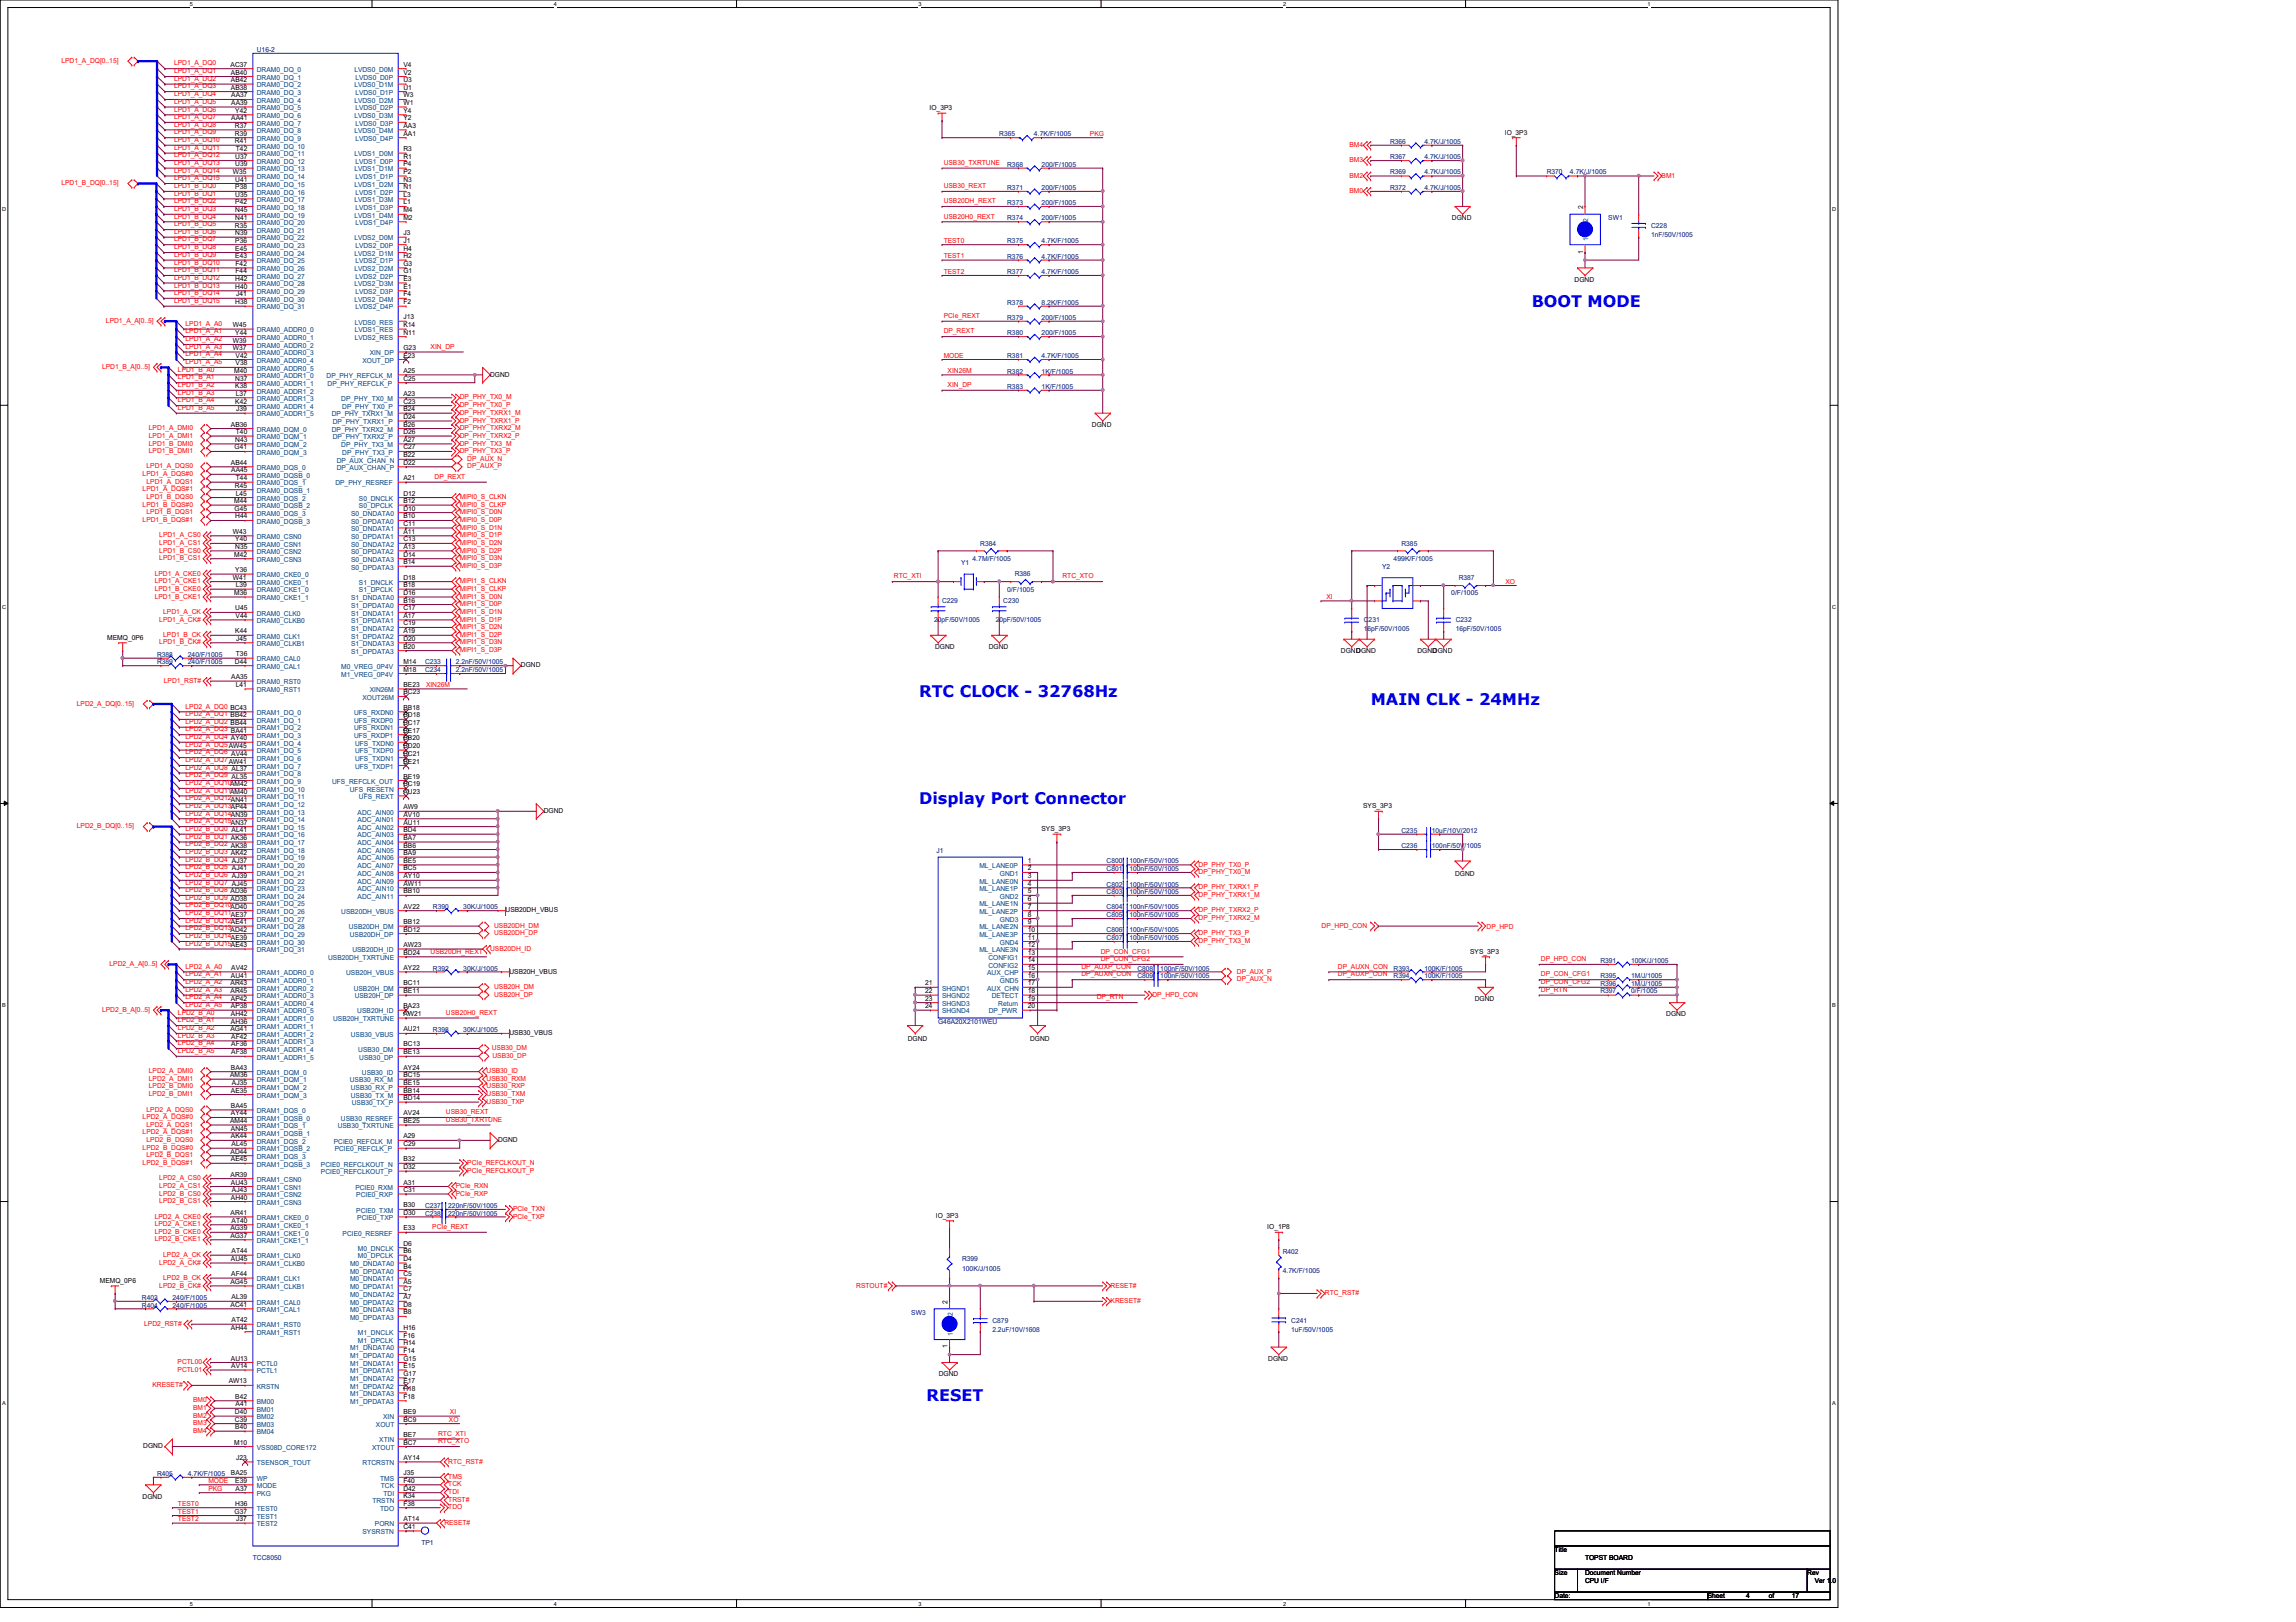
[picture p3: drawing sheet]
<svg xmlns="http://www.w3.org/2000/svg" width="297mm" height="210mm" viewBox="0 0 297 210" stroke-linecap="round" stroke-linejoin="round" font-family="sans-serif">
<defs><g id="words">
<g font-size="2.1" fill="#00f">
<text x="198.2" y="39.7">BOOT MODE</text>
<text x="118.9" y="90.2">RTC CLOCK - 32768Hz</text>
<text x="177.3" y="91.2">MAIN CLK - 24MHz</text>
<text x="118.9" y="104.1">Display Port Connector</text>
<text x="119.9" y="181.4">RESET</text>
</g>
<g font-size=".9" fill="#f00">
<text x="8" y="8.1">LPD1_A_DQ[0..15]</text>
<text x="22.5" y="8.5">LPD1_A_DQ0</text>
<text x="22.5" y="9.5">LPD1_A_DQ1</text>
<text x="22.5" y="10.5">LPD1_A_DQ2</text>
<text x="22.5" y="11.4">LPD1_A_DQ3</text>
<text x="22.5" y="12.4">LPD1_A_DQ4</text>
<text x="22.5" y="13.4">LPD1_A_DQ5</text>
<text x="22.5" y="14.4">LPD1_A_DQ6</text>
<text x="22.5" y="15.4">LPD1_A_DQ7</text>
<text x="22.5" y="16.4">LPD1_A_DQ8</text>
<text x="22.5" y="17.4">LPD1_A_DQ9</text>
<text x="141" y="17.6">PKG</text>
<text x="8" y="24">LPD1_B_DQ[0..15]</text>
<text x="22.5" y="18.4">LPD1_A_DQ10</text>
<text x="22.5" y="19.4">LPD1_A_DQ11</text>
<text x="22.5" y="20.4">LPD1_A_DQ12</text>
<text x="22.5" y="21.3">LPD1_A_DQ13</text>
<text x="22.5" y="22.4">LPD1_A_DQ14</text>
<text x="22.5" y="23.3">LPD1_A_DQ15</text>
<text x="122.1" y="21.3">USB30_TXRTUNE</text>
<text x="174.6" y="19">BM4</text>
<text x="174.6" y="21">BM3</text>
<text x="174.6" y="23">BM2</text>
<text x="215" y="23">BM1</text>
<text x="22.5" y="24.3">LPD1_B_DQ0</text>
<text x="22.5" y="25.3">LPD1_B_DQ1</text>
<text x="22.5" y="26.3">LPD1_B_DQ2</text>
<text x="22.5" y="27.3">LPD1_B_DQ3</text>
<text x="22.5" y="28.3">LPD1_B_DQ4</text>
<text x="22.5" y="29.3">LPD1_B_DQ5</text>
<text x="122.1" y="24.3">USB30_REXT</text>
<text x="122.1" y="26.3">USB20DH_REXT</text>
<text x="122.1" y="28.3">USB20H0_REXT</text>
<text x="174.6" y="25">BM0</text>
<text x="22.5" y="30.3">LPD1_B_DQ6</text>
<text x="22.5" y="31.2">LPD1_B_DQ7</text>
<text x="22.5" y="32.3">LPD1_B_DQ8</text>
<text x="22.5" y="33.2">LPD1_B_DQ9</text>
<text x="22.5" y="34.2">LPD1_B_DQ10</text>
<text x="22.5" y="35.2">LPD1_B_DQ11</text>
<text x="122.1" y="31.5">TEST0</text>
<text x="122.1" y="33.4">TEST1</text>
<text x="122.1" y="35.4">TEST2</text>
<text x="13.7" y="41.8">LPD1_A_A[0..5]</text>
<text x="22.5" y="36.2">LPD1_B_DQ12</text>
<text x="22.5" y="37.2">LPD1_B_DQ13</text>
<text x="22.5" y="38.2">LPD1_B_DQ14</text>
<text x="22.5" y="39.2">LPD1_B_DQ15</text>
<text x="122.1" y="41.1">PCIe_REXT</text>
<text x="13.2" y="47.8">LPD1_B_A[0..5]</text>
<text x="24" y="42.2">LPD1_A_A0</text>
<text x="24" y="43.1">LPD1_A_A1</text>
<text x="24" y="44.2">LPD1_A_A2</text>
<text x="24" y="45.1">LPD1_A_A3</text>
<text x="24" y="46.1">LPD1_A_A4</text>
<text x="24" y="47.1">LPD1_A_A5</text>
<text x="55.7" y="45.1">XIN_DP</text>
<text x="122.1" y="43.1">DP_REXT</text>
<text x="122.1" y="46.3">MODE</text>
<text x="23" y="48.1">LPD1_B_A0</text>
<text x="23" y="49.1">LPD1_B_A1</text>
<text x="23" y="50.1">LPD1_B_A2</text>
<text x="23" y="51.1">LPD1_B_A3</text>
<text x="23" y="52.1">LPD1_B_A4</text>
<text x="23" y="53">LPD1_B_A5</text>
<text x="59.5" y="51.7">DP_PHY_TX0_M</text>
<text x="59.5" y="52.7">DP_PHY_TX0_P</text>
<text x="59.5" y="53.7">DP_PHY_TXRX1_M</text>
<text x="122.6" y="50.1">XIN_DP</text>
<text x="122.6" y="48.3">XIN26M</text>
<text x="19.3" y="55.7">LPD1_A_DMI0</text>
<text x="19.3" y="56.6">LPD1_A_DMI1</text>
<text x="19.3" y="58.6">LPD1_B_DMI1</text>
<text x="19.3" y="57.7">LPD1_B_DMI0</text>
<text x="59.5" y="54.7">DP_PHY_TXRX1_P</text>
<text x="59.5" y="55.7">DP_PHY_TXRX2_M</text>
<text x="59.5" y="56.6">DP_PHY_TXRX2_P</text>
<text x="59.5" y="57.7">DP_PHY_TX3_M</text>
<text x="59.5" y="58.6">DP_PHY_TX3_P</text>
<text x="60.4" y="59.6">DP_AUX_N</text>
<text x="18.5" y="61.6">LPD1_A_DQS#0</text>
<text x="18.5" y="63.6">LPD1_A_DQS#1</text>
<text x="18.5" y="65.6">LPD1_B_DQS#0</text>
<text x="19" y="60.6">LPD1_A_DQS0</text>
<text x="19" y="62.6">LPD1_A_DQS1</text>
<text x="19" y="64.6">LPD1_B_DQS0</text>
<text x="56.2" y="62">DP_REXT</text>
<text x="59.5" y="64.6">MIPI0_S_CLKN</text>
<text x="59.5" y="65.6">MIPI0_S_CLKP</text>
<text x="60.4" y="60.6">DP_AUX_P</text>
<text x="18.5" y="67.6">LPD1_B_DQS#1</text>
<text x="19" y="66.5">LPD1_B_DQS1</text>
<text x="20.6" y="69.6">LPD1_A_CS0</text>
<text x="20.6" y="70.5">LPD1_A_CS1</text>
<text x="20.6" y="71.5">LPD1_B_CS0</text>
<text x="59.5" y="66.5">MIPI0_S_D0N</text>
<text x="59.5" y="67.6">MIPI0_S_D0P</text>
<text x="59.5" y="68.5">MIPI0_S_D1N</text>
<text x="59.5" y="69.6">MIPI0_S_D1P</text>
<text x="59.5" y="70.5">MIPI0_S_D2N</text>
<text x="59.5" y="71.5">MIPI0_S_D2P</text>
<text x="20" y="74.5">LPD1_A_CKE0</text>
<text x="20" y="75.5">LPD1_A_CKE1</text>
<text x="20" y="76.5">LPD1_B_CKE0</text>
<text x="20" y="77.5">LPD1_B_CKE1</text>
<text x="20.6" y="72.5">LPD1_B_CS1</text>
<text x="59.5" y="72.5">MIPI0_S_D3N</text>
<text x="59.5" y="73.5">MIPI0_S_D3P</text>
<text x="59.5" y="75.5">MIPI1_S_CLKN</text>
<text x="59.5" y="76.5">MIPI1_S_CLKP</text>
<text x="59.5" y="77.5">MIPI1_S_D0N</text>
<text x="115.7" y="74.8">RTC_XTI</text>
<text x="137.5" y="74.8">RTC_XTO</text>
<text x="171.6" y="77.6">XI</text>
<text x="194.8" y="75.6">XO</text>
<text x="20.6" y="80.4">LPD1_A_CK#</text>
<text x="20.6" y="83.4">LPD1_B_CK#</text>
<text x="21.1" y="79.5">LPD1_A_CK</text>
<text x="21.1" y="82.4">LPD1_B_CK</text>
<text x="59.5" y="78.4">MIPI1_S_D0P</text>
<text x="59.5" y="79.5">MIPI1_S_D1N</text>
<text x="59.5" y="80.4">MIPI1_S_D1P</text>
<text x="59.5" y="81.4">MIPI1_S_D2N</text>
<text x="59.5" y="82.4">MIPI1_S_D2P</text>
<text x="59.5" y="83.4">MIPI1_S_D3N</text>
<text x="21.2" y="88.3">LPD1_RST#</text>
<text x="55.1" y="88.9">XIN26M</text>
<text x="59.5" y="84.4">MIPI1_S_D3P</text>
<text x="9.9" y="91.3">LPD2_A_DQ[0..15]</text>
<text x="24" y="91.7">LPD2_A_DQ0 BC43</text>
<text x="24" y="92.7">LPD2_A_DQ1 BB42</text>
<text x="24" y="93.7">LPD2_A_DQ2 BB44</text>
<text x="24" y="94.7">LPD2_A_DQ3 BA41</text>
<text x="24" y="95.6">LPD2_A_DQ4 AY40</text>
<text x="24" y="96.6">LPD2_A_DQ5AW45</text>
<text x="24" y="97.6">LPD2_A_DQ6 AV44</text>
<text x="24" y="98.6">LPD2_A_DQ7AW41</text>
<text x="24" y="99.6">LPD2_A_DQ8 AL37</text>
<text x="24" y="100.6">LPD2_A_DQ9 AL35</text>
<text x="24" y="101.6">LPD2_A_DQ10AM42</text>
<text x="9.9" y="107.2">LPD2_B_DQ[0..15]</text>
<text x="24" y="107.5">LPD2_B_DQ0 AL41</text>
<text x="24" y="102.6">LPD2_A_DQ11AM40</text>
<text x="24" y="103.6">LPD2_A_DQ12AN41</text>
<text x="24" y="104.6">LPD2_A_DQ13AP44</text>
<text x="24" y="105.5">LPD2_A_DQ14AN39</text>
<text x="24" y="106.6">LPD2_A_DQ15AN37</text>
<text x="24" y="108.5">LPD2_B_DQ1 AK36</text>
<text x="24" y="109.5">LPD2_B_DQ2 AK38</text>
<text x="24" y="110.5">LPD2_B_DQ3 AK42</text>
<text x="24" y="111.5">LPD2_B_DQ4 AJ37</text>
<text x="24" y="112.5">LPD2_B_DQ5 AJ41</text>
<text x="24" y="113.5">LPD2_B_DQ6 AJ39</text>
<text x="155.1" y="112.1">DP_PHY_TX0_P</text>
<text x="155.1" y="113.1">DP_PHY_TX0_M</text>
<text x="24" y="114.5">LPD2_B_DQ7 AJ45</text>
<text x="24" y="115.4">LPD2_B_DQ8 AD36</text>
<text x="24" y="116.5">LPD2_B_DQ9 AD38</text>
<text x="24" y="117.4">LPD2_B_DQ10AD40</text>
<text x="24" y="118.4">LPD2_B_DQ11AE37</text>
<text x="24" y="119.4">LPD2_B_DQ12AE41</text>
<text x="155.1" y="115.1">DP_PHY_TXRX1_P</text>
<text x="155.1" y="116.1">DP_PHY_TXRX1_M</text>
<text x="155.1" y="118.1">DP_PHY_TXRX2_P</text>
<text x="155.1" y="119.1">DP_PHY_TXRX2_M</text>
<text x="14.2" y="125">LPD2_A_A[0..5]</text>
<text x="24" y="120.4">LPD2_B_DQ13AD42</text>
<text x="24" y="121.4">LPD2_B_DQ14AE39</text>
<text x="24" y="122.4">LPD2_B_DQ15AE43</text>
<text x="24" y="125.3">LPD2_A_A0</text>
<text x="55.7" y="123.4">USB20DH_REXT</text>
<text x="63.4" y="123">USB20DH_ID</text>
<text x="63.9" y="120.1">USB20DH_DM</text>
<text x="63.9" y="121">USB20DH_DP</text>
<text x="139.9" y="125.3">DP_AUXP_CON</text>
<text x="142.4" y="123.4">DP_CON_CFG1</text>
<text x="142.4" y="124.4">DP_CON_CFG2</text>
<text x="155.1" y="121">DP_PHY_TX3_P</text>
<text x="155.1" y="122">DP_PHY_TX3_M</text>
<text x="160" y="126">DP_AUX_P</text>
<text x="171" y="120.1">DP_HPD_CON</text>
<text x="173.1" y="125.3">DP_AUXN_CON</text>
<text x="192.3" y="120.3">DP_HPD</text>
<text x="199.3" y="124.4">DP_HPD_CON</text>
<text x="13.2" y="130.9">LPD2_B_A[0..5]</text>
<text x="23" y="131.3">LPD2_B_A0</text>
<text x="24" y="126.4">LPD2_A_A1</text>
<text x="24" y="127.3">LPD2_A_A2</text>
<text x="24" y="128.4">LPD2_A_A3</text>
<text x="24" y="129.3">LPD2_A_A4</text>
<text x="24" y="130.3">LPD2_A_A5</text>
<text x="57.7" y="131.3">USB20H0_REXT</text>
<text x="63.9" y="128">USB20H_DM</text>
<text x="63.9" y="129">USB20H_DP</text>
<text x="139.9" y="126.4">DP_AUXN_CON</text>
<text x="141.9" y="129.3">DP_RTN</text>
<text x="149.1" y="129">DP_HPD_CON</text>
<text x="160" y="127">DP_AUX_N</text>
<text x="173.1" y="126.4">DP_AUXP_CON</text>
<text x="199.3" y="126.4">DP_CON_CFG1</text>
<text x="199.3" y="127.3">DP_CON_CFG2</text>
<text x="199.3" y="128.4">DP_RTN</text>
<text x="23" y="132.3">LPD2_B_A1</text>
<text x="23" y="133.3">LPD2_B_A2</text>
<text x="23" y="134.3">LPD2_B_A3</text>
<text x="23" y="135.3">LPD2_B_A4</text>
<text x="23" y="136.3">LPD2_B_A5</text>
<text x="63.6" y="135.9">USB30_DM</text>
<text x="63.7" y="136.9">USB30_DP</text>
<text x="19" y="143.8">LPD2_A_DQS0</text>
<text x="19.3" y="141.9">LPD2_B_DMI1</text>
<text x="19.3" y="140.8">LPD2_B_DMI0</text>
<text x="19.3" y="138.9">LPD2_A_DMI0</text>
<text x="19.3" y="139.9">LPD2_A_DMI1</text>
<text x="62.9" y="138.9">USB30_ID</text>
<text x="62.9" y="139.9">USB30_RXM</text>
<text x="62.9" y="140.8">USB30_RXP</text>
<text x="62.9" y="141.9">USB30_TXM</text>
<text x="62.9" y="142.8">USB30_TXP</text>
<text x="18.5" y="148.8">LPD2_B_DQS#0</text>
<text x="18.5" y="144.8">LPD2_A_DQS#0</text>
<text x="18.5" y="146.8">LPD2_A_DQS#1</text>
<text x="19" y="149.8">LPD2_B_DQS1</text>
<text x="19" y="147.8">LPD2_B_DQS0</text>
<text x="19" y="145.8">LPD2_A_DQS1</text>
<text x="57.7" y="144.2">USB30_REXT</text>
<text x="57.7" y="145.2">USB30_TXRTUNE</text>
<text x="18.5" y="150.7">LPD2_B_DQS#1</text>
<text x="20.6" y="152.7">LPD2_A_CS0</text>
<text x="20.6" y="153.8">LPD2_A_CS1</text>
<text x="20.6" y="154.7">LPD2_B_CS0</text>
<text x="20.6" y="155.7">LPD2_B_CS1</text>
<text x="59" y="153.8">PCIe_RXN</text>
<text x="59" y="154.7">PCIe_RXP</text>
<text x="60.4" y="150.7">PCIe_REFCLKOUT_N</text>
<text x="60.4" y="151.8">PCIe_REFCLKOUT_P</text>
<text x="20" y="157.7">LPD2_A_CKE0</text>
<text x="20" y="158.7">LPD2_A_CKE1</text>
<text x="20" y="159.7">LPD2_B_CKE0</text>
<text x="20" y="160.7">LPD2_B_CKE1</text>
<text x="55.9" y="159">PCIe_REXT</text>
<text x="66.4" y="156.7">PCIe_TXN</text>
<text x="66.4" y="157.7">PCIe_TXP</text>
<text x="20.6" y="163.7">LPD2_A_CK#</text>
<text x="20.6" y="166.6">LPD2_B_CK#</text>
<text x="21.1" y="162.6">LPD2_A_CK</text>
<text x="21.1" y="165.6">LPD2_B_CK</text>
<text x="110.8" y="166.6">RSTOUT#</text>
<text x="143.7" y="166.6">RESET#</text>
<text x="171.4" y="167.6">RTC_RST#</text>
<text x="18.7" y="171.6">LPD2_RST#</text>
<text x="143.7" y="168.6">KRESET#</text>
<text x="19.7" y="179.5">KRESET#</text>
<text x="23" y="176.5">PCTL00</text>
<text x="23" y="177.5">PCTL01</text>
<text x="25" y="181.5">BM0</text>
<text x="25" y="182.5">BM1</text>
<text x="25" y="183.5">BM2</text>
<text x="25" y="184.4">BM3</text>
<text x="25" y="185.4">BM4</text>
<text x="56.7" y="185.8">RTC_XTI</text>
<text x="58.1" y="184">XO</text>
<text x="58.2" y="183">XI</text>
<text x="27" y="191.9">MODE</text>
<text x="56.7" y="186.8">RTC_XTO</text>
<text x="58" y="189.4">RTC_RST#</text>
<text x="58" y="191.4">TMS</text>
<text x="23" y="194.9">TEST0</text>
<text x="23" y="195.9">TEST1</text>
<text x="23" y="196.9">TEST2</text>
<text x="27" y="193">PKG</text>
<text x="57.5" y="197.3">RESET#</text>
<text x="58" y="192.4">TCK</text>
<text x="58" y="193.4">TDI</text>
<text x="58" y="194.4">TRST#</text>
<text x="58" y="195.3">TDO</text>
</g>
<g font-size=".9">
<text x="29.8" y="8.6">AC37</text>
<text x="29.9" y="9.7">AB40</text>
<text x="29.9" y="10.6">AB42</text>
<text x="29.9" y="11.6">AB38</text>
<text x="52.2" y="8.6">V4</text>
<text x="52.2" y="9.7">V2</text>
<text x="52.2" y="10.6">U3</text>
<text x="52.2" y="11.6">U1</text>
<text x="29.9" y="12.6">AA37</text>
<text x="29.9" y="13.6">AA39</text>
<text x="29.9" y="15.6">AA41</text>
<text x="30.4" y="16.6">R37</text>
<text x="30.4" y="17.6">R39</text>
<text x="30.4" y="14.6">Y42</text>
<text x="52.2" y="12.6">W3</text>
<text x="52.2" y="13.6">W1</text>
<text x="52.2" y="14.6">Y4</text>
<text x="52.2" y="15.6">Y2</text>
<text x="52.2" y="16.6">AA3</text>
<text x="52.2" y="17.6">AA1</text>
<text x="120.3" y="14.3">IO_3P3</text>
<text x="194.7" y="17.4">IO_3P3</text>
<text x="30.1" y="22.5">W35</text>
<text x="30.4" y="18.5">R41</text>
<text x="30.4" y="20.5">U37</text>
<text x="30.4" y="21.5">U39</text>
<text x="30.4" y="23.5">U41</text>
<text x="30.5" y="19.6">T42</text>
<text x="52.2" y="19.6">R3</text>
<text x="52.2" y="20.5">R1</text>
<text x="52.2" y="21.5">P4</text>
<text x="52.2" y="22.5">P2</text>
<text x="52.2" y="23.5">N3</text>
<text x="30.4" y="29.5">R35</text>
<text x="30.4" y="24.5">P38</text>
<text x="30.4" y="25.5">U35</text>
<text x="30.4" y="26.5">P42</text>
<text x="30.4" y="27.5">N45</text>
<text x="30.4" y="28.4">N41</text>
<text x="52.2" y="24.5">N1</text>
<text x="52.2" y="25.5">L3</text>
<text x="52.2" y="26.5">L1</text>
<text x="52.2" y="27.5">M4</text>
<text x="52.2" y="28.4">M2</text>
<text x="187.8" y="28.5">DGND</text>
<text x="204.8" y="27.1" transform="rotate(-90 204.8 27.1)">2</text>
<text x="30.4" y="30.4">N39</text>
<text x="30.4" y="31.4">P36</text>
<text x="30.4" y="32.4">E45</text>
<text x="30.4" y="33.4">E43</text>
<text x="30.5" y="34.4">F42</text>
<text x="30.5" y="35.4">F44</text>
<text x="52.2" y="30.4">J3</text>
<text x="52.2" y="31.4">J1</text>
<text x="52.2" y="32.4">H4</text>
<text x="52.2" y="33.4">H2</text>
<text x="52.2" y="34.4">G3</text>
<text x="52.2" y="35.4">G1</text>
<text x="204.8" y="32.8" transform="rotate(-90 204.8 32.8)">1</text>
<text x="30.4" y="36.4">H42</text>
<text x="30.4" y="37.4">H40</text>
<text x="30.4" y="39.4">H38</text>
<text x="30.6" y="38.4">J41</text>
<text x="52.2" y="41.3">J13</text>
<text x="52.2" y="36.4">E3</text>
<text x="52.2" y="37.4">E1</text>
<text x="52.2" y="38.4">F4</text>
<text x="52.2" y="39.4">F2</text>
<text x="203.7" y="36.4">DGND</text>
<text x="30.1" y="42.3">W45</text>
<text x="30.1" y="44.3">W39</text>
<text x="30.1" y="45.3">W37</text>
<text x="30.4" y="43.3">Y44</text>
<text x="30.5" y="46.3">V42</text>
<text x="30.5" y="47.3">V38</text>
<text x="52.2" y="42.3">K14</text>
<text x="52.2" y="43.3">N11</text>
<text x="52.2" y="45.3">G23</text>
<text x="52.2" y="46.3">E23</text>
<text x="30.3" y="48.3">M40</text>
<text x="30.4" y="49.3">N37</text>
<text x="30.4" y="50.2">K38</text>
<text x="30.4" y="52.2">K42</text>
<text x="30.5" y="51.2">L37</text>
<text x="30.6" y="53.2">J39</text>
<text x="52.2" y="48.3">A25</text>
<text x="52.2" y="49.3">C25</text>
<text x="52.2" y="51.2">A23</text>
<text x="52.2" y="52.2">C23</text>
<text x="52.2" y="53.2">B24</text>
<text x="63.4" y="48.7">DGND</text>
<text x="29.9" y="55.2">AB36</text>
<text x="30.3" y="58.2">G41</text>
<text x="30.4" y="57.2">N43</text>
<text x="30.5" y="56.2">T40</text>
<text x="52.2" y="59.2">B22</text>
<text x="52.2" y="57.2">A27</text>
<text x="52.2" y="58.2">C27</text>
<text x="52.2" y="54.2">D24</text>
<text x="52.2" y="55.2">B26</text>
<text x="52.2" y="56.2">D26</text>
<text x="141.3" y="55.3">DGND</text>
<text x="29.9" y="60.2">AB44</text>
<text x="29.9" y="61.1">AA45</text>
<text x="30.3" y="65.1">M44</text>
<text x="30.4" y="63.1">R45</text>
<text x="30.5" y="62.1">T44</text>
<text x="30.5" y="64.1">L45</text>
<text x="52.2" y="60.2">D22</text>
<text x="52.2" y="62.1">A21</text>
<text x="52.2" y="64.1">D12</text>
<text x="52.2" y="65.1">B12</text>
<text x="30.1" y="69.1">W43</text>
<text x="30.3" y="66.1">G45</text>
<text x="30.4" y="70.1">Y40</text>
<text x="30.4" y="71">N35</text>
<text x="30.4" y="67.1">H44</text>
<text x="52.2" y="66.1">D10</text>
<text x="52.2" y="68.1">C11</text>
<text x="52.2" y="70.1">C13</text>
<text x="52.2" y="67.1">B10</text>
<text x="52.2" y="69.1">A11</text>
<text x="52.2" y="71">A13</text>
<text x="30.1" y="75">W41</text>
<text x="30.3" y="77">M36</text>
<text x="30.3" y="72.1">M42</text>
<text x="30.4" y="74">Y36</text>
<text x="30.5" y="76">L39</text>
<text x="52.2" y="72.1">D14</text>
<text x="52.2" y="73">B14</text>
<text x="52.2" y="75">D18</text>
<text x="52.2" y="77">D16</text>
<text x="52.2" y="76">B18</text>
<text x="52.2" y="78">B16</text>
<text x="13.9" y="82.8">MEMQ_0P6</text>
<text x="30.4" y="79">U45</text>
<text x="30.4" y="82">K44</text>
<text x="30.5" y="80">V44</text>
<text x="30.6" y="82.9">J45</text>
<text x="52.2" y="79">C17</text>
<text x="52.2" y="80.9">C19</text>
<text x="52.2" y="82.9">D20</text>
<text x="52.2" y="80">A17</text>
<text x="52.2" y="82">A19</text>
<text x="52.2" y="83.9">B20</text>
<text x="121" y="84">DGND</text>
<text x="127.9" y="84">DGND</text>
<text x="29.9" y="87.9">AA35</text>
<text x="30.4" y="85.9">D44</text>
<text x="30.5" y="84.9">T36</text>
<text x="30.5" y="88.9">L41</text>
<text x="52.2" y="85.9">M14</text>
<text x="52.2" y="86.9">M18</text>
<text x="52.2" y="88.9">BE23</text>
<text x="52.2" y="89.9">BC23</text>
<text x="67.4" y="86.4">DGND</text>
<text x="173.5" y="84.5">DGND</text>
<text x="175.5" y="84.5">DGND</text>
<text x="183.4" y="84.5">DGND</text>
<text x="185.4" y="84.5">DGND</text>
<text x="52.2" y="91.9">BB18</text>
<text x="52.2" y="93.9">BC17</text>
<text x="52.2" y="92.8">BD18</text>
<text x="52.2" y="94.8">BE17</text>
<text x="52.2" y="95.8">BB20</text>
<text x="52.2" y="100.8">BE19</text>
<text x="52.2" y="101.8">BC19</text>
<text x="52.2" y="97.8">BC21</text>
<text x="52.2" y="96.8">BD20</text>
<text x="52.2" y="98.8">BE21</text>
<text x="52.2" y="104.7">AW9</text>
<text x="52.2" y="105.7">AV10</text>
<text x="52.2" y="106.7">AU11</text>
<text x="52.2" y="107.7">BD4</text>
<text x="52.2" y="102.7">AU23</text>
<text x="70.4" y="105.2">DGND</text>
<text x="134.7" y="107.6">SYS_3P3</text>
<text x="176.4" y="104.6">SYS_3P3</text>
<text x="52.2" y="108.7">BA7</text>
<text x="52.2" y="109.7">BB6</text>
<text x="52.2" y="110.7">BA9</text>
<text x="52.2" y="111.7">BE5</text>
<text x="52.2" y="112.6">BC5</text>
<text x="52.2" y="113.7">AY10</text>
<text x="133" y="111.7">1</text>
<text x="133" y="112.6">2</text>
<text x="133" y="113.7">3</text>
<text x="188.3" y="113.4">DGND</text>
<text x="52.2" y="114.6">AW11</text>
<text x="52.2" y="115.6">BB10</text>
<text x="52.2" y="119.6">BB12</text>
<text x="52.2" y="117.6">AV22</text>
<text x="65.4" y="118.1">USB20DH_VBUS</text>
<text x="133" y="114.6">4</text>
<text x="133" y="115.6">5</text>
<text x="133" y="116.6">6</text>
<text x="133" y="117.6">7</text>
<text x="133" y="118.6">8</text>
<text x="133" y="119.6">9</text>
<text x="29.9" y="125.5">AV42</text>
<text x="52.2" y="120.6">BD12</text>
<text x="52.2" y="122.6">AW23</text>
<text x="52.2" y="123.6">BD24</text>
<text x="52.2" y="125.5">AY22</text>
<text x="65.9" y="126">USB20H_VBUS</text>
<text x="133" y="120.6">10</text>
<text x="133" y="121.6">11</text>
<text x="133" y="122.6">12</text>
<text x="133" y="123.6">13</text>
<text x="133" y="124.5">14</text>
<text x="133" y="125.5">15</text>
<text x="190.2" y="123.4">SYS_3P3</text>
<text x="29.8" y="127.5">AR43</text>
<text x="29.8" y="128.5">AR45</text>
<text x="29.9" y="126.5">AU41</text>
<text x="29.9" y="129.5">AP42</text>
<text x="29.9" y="130.5">AP38</text>
<text x="29.9" y="131.5">AH42</text>
<text x="52.2" y="127.5">BC11</text>
<text x="52.2" y="128.5">BE11</text>
<text x="52.2" y="130.5">BA23</text>
<text x="52.2" y="131.5">AW21</text>
<text x="119.7" y="127.5">21</text>
<text x="119.7" y="128.5">22</text>
<text x="119.7" y="129.5">23</text>
<text x="119.7" y="130.5">24</text>
<text x="133" y="126.5">16</text>
<text x="133" y="127.5">17</text>
<text x="133" y="128.5">18</text>
<text x="133" y="129.5">19</text>
<text x="133" y="130.5">20</text>
<text x="190.8" y="129.6">DGND</text>
<text x="215.6" y="131.5">DGND</text>
<text x="29.8" y="133.5">AG41</text>
<text x="29.9" y="132.5">AH36</text>
<text x="29.9" y="134.5">AF42</text>
<text x="29.9" y="135.4">AF36</text>
<text x="29.9" y="136.4">AF38</text>
<text x="52.2" y="135.4">BC13</text>
<text x="52.2" y="136.4">BE13</text>
<text x="52.2" y="133.5">AU21</text>
<text x="65.9" y="133.9">USB30_VBUS</text>
<text x="117.4" y="134.7">DGND</text>
<text x="133.3" y="134.7">DGND</text>
<text x="29.8" y="139.4">AM36</text>
<text x="29.9" y="138.4">BA43</text>
<text x="29.9" y="141.4">AE35</text>
<text x="29.9" y="143.4">BA45</text>
<text x="30" y="140.4">AJ35</text>
<text x="52.2" y="138.4">AY24</text>
<text x="52.2" y="139.4">BC15</text>
<text x="52.2" y="140.4">BE15</text>
<text x="52.2" y="141.4">BB14</text>
<text x="52.2" y="142.4">BD14</text>
<text x="29.8" y="145.3">AM44</text>
<text x="29.8" y="149.3">AD44</text>
<text x="29.9" y="147.3">AK44</text>
<text x="29.9" y="144.4">AY44</text>
<text x="29.9" y="146.3">AN45</text>
<text x="30" y="148.3">AL45</text>
<text x="52.2" y="147.3">A29</text>
<text x="52.2" y="148.3">C29</text>
<text x="52.2" y="144.4">AV24</text>
<text x="52.2" y="145.3">BE25</text>
<text x="64.4" y="147.8">DGND</text>
<text x="29.8" y="152.3">AR39</text>
<text x="29.9" y="153.3">AU43</text>
<text x="29.9" y="155.2">AH40</text>
<text x="29.9" y="150.3">AE45</text>
<text x="30" y="154.3">AJ43</text>
<text x="52.2" y="150.3">B32</text>
<text x="52.2" y="151.3">D32</text>
<text x="52.2" y="153.3">A31</text>
<text x="52.2" y="154.3">C31</text>
<text x="29.8" y="159.2">AG39</text>
<text x="29.8" y="160.2">AG37</text>
<text x="29.8" y="157.2">AR41</text>
<text x="30" y="158.2">AT40</text>
<text x="52.2" y="161.2">D6</text>
<text x="52.2" y="159.2">E33</text>
<text x="52.2" y="156.3">B30</text>
<text x="52.2" y="157.2">D30</text>
<text x="121.1" y="157.6">IO_3P3</text>
<text x="164" y="159.1">IO_1P8</text>
<text x="12.9" y="166">MEMQ_0P6</text>
<text x="29.8" y="166.2">AG45</text>
<text x="29.9" y="163.2">AU45</text>
<text x="29.9" y="165.1">AF44</text>
<text x="30" y="162.2">AT44</text>
<text x="52.2" y="163.2">D4</text>
<text x="52.2" y="165.1">C5</text>
<text x="52.2" y="167.1">C7</text>
<text x="52.2" y="162.2">B6</text>
<text x="52.2" y="164.2">B4</text>
<text x="52.2" y="166.2">A5</text>
<text x="29.8" y="169.1">AC41</text>
<text x="29.9" y="172.1">AH44</text>
<text x="30" y="168.1">AL39</text>
<text x="30" y="171.1">AT42</text>
<text x="52.2" y="169.1">D8</text>
<text x="52.2" y="168.1">A7</text>
<text x="52.2" y="170.1">B8</text>
<text x="52.2" y="172.1">H16</text>
<text x="52.2" y="173.1">F16</text>
<text x="122.6" y="168.7" transform="rotate(-90 122.6 168.7)">2</text>
<text x="29.6" y="179">AW13</text>
<text x="29.9" y="176.1">AU13</text>
<text x="29.9" y="177">AV14</text>
<text x="52.2" y="174.1">H14</text>
<text x="52.2" y="176.1">G15</text>
<text x="52.2" y="178.1">G17</text>
<text x="52.2" y="175">F14</text>
<text x="52.2" y="177">E15</text>
<text x="52.2" y="179">E17</text>
<text x="121.5" y="178.1">DGND</text>
<text x="122.6" y="174.5" transform="rotate(-90 122.6 174.5)">1</text>
<text x="164.1" y="176.1">DGND</text>
<text x="30.4" y="183">D40</text>
<text x="30.4" y="184">C39</text>
<text x="30.4" y="181">B42</text>
<text x="30.4" y="185">B40</text>
<text x="30.5" y="182">A41</text>
<text x="52.2" y="180">H18</text>
<text x="52.2" y="181">F18</text>
<text x="52.2" y="183">BE9</text>
<text x="52.2" y="184">BC9</text>
<text x="52.2" y="186">BE7</text>
<text x="18.5" y="187.4">DGND</text>
<text x="29.9" y="190.9">BA25</text>
<text x="30.3" y="186.9">M10</text>
<text x="30.4" y="191.9">E39</text>
<text x="30.6" y="188.9">J23</text>
<text x="52.2" y="188.9">AY14</text>
<text x="52.2" y="191.9">F40</text>
<text x="52.2" y="190.9">J35</text>
<text x="52.2" y="186.9">BC7</text>
<text x="18.5" y="194">DGND</text>
<text x="30.3" y="195.9">G37</text>
<text x="30.4" y="194.9">H36</text>
<text x="30.5" y="192.9">A37</text>
<text x="30.6" y="196.8">J37</text>
<text x="52.2" y="196.8">AT14</text>
<text x="52.2" y="197.9">C41</text>
<text x="52.2" y="192.9">D42</text>
<text x="52.2" y="194.9">F38</text>
<text x="52.2" y="193.9">K34</text>
<text x="201.1" y="200.9">Title</text>
<text x="201.1" y="203.9">Size</text>
<text x="205.1" y="203.9">Document Number</text>
<text x="205.1" y="201.9">TOPST BOARD</text>
<text x="233.8" y="203.9">Rev</text>
<text x="201.1" y="206.8">Date:</text>
<text x="205.1" y="204.9">CPU I/F</text>
<text x="220.9" y="206.8">Sheet</text>
<text x="225.9" y="206.8">4</text>
<text x="228.9" y="206.8">of</text>
<text x="231.8" y="206.8">17</text>
<text x="234.8" y="204.9">Ver 1.0</text>
</g>
<g font-size=".9" fill="#004080">
<text x="33.2" y="9.3">DRAM0_DQ_0</text>
<text x="33.2" y="10.3">DRAM0_DQ_1</text>
<text x="33.2" y="11.3">DRAM0_DQ_2</text>
<text x="45.8" y="9.3">LVDS0_D0M</text>
<text x="45.8" y="11.3">LVDS0_D1M</text>
<text x="46" y="10.3">LVDS0_D0P</text>
<text x="33.2" y="12.3">DRAM0_DQ_3</text>
<text x="33.2" y="13.3">DRAM0_DQ_4</text>
<text x="33.2" y="14.3">DRAM0_DQ_5</text>
<text x="33.2" y="15.3">DRAM0_DQ_6</text>
<text x="33.2" y="16.3">DRAM0_DQ_7</text>
<text x="33.2" y="17.2">DRAM0_DQ_8</text>
<text x="45.8" y="13.3">LVDS0_D2M</text>
<text x="45.8" y="15.3">LVDS0_D3M</text>
<text x="45.8" y="17.2">LVDS0_D4M</text>
<text x="46" y="12.3">LVDS0_D1P</text>
<text x="46" y="14.3">LVDS0_D2P</text>
<text x="46" y="16.3">LVDS0_D3P</text>
<text x="33.2" y="19.2">DRAM0_DQ_10</text>
<text x="33.2" y="20.2">DRAM0_DQ_11</text>
<text x="33.2" y="21.2">DRAM0_DQ_12</text>
<text x="33.2" y="22.2">DRAM0_DQ_13</text>
<text x="33.2" y="23.2">DRAM0_DQ_14</text>
<text x="33.2" y="18.2">DRAM0_DQ_9</text>
<text x="45.8" y="20.2">LVDS1_D0M</text>
<text x="45.8" y="22.2">LVDS1_D1M</text>
<text x="46" y="18.2">LVDS0_D4P</text>
<text x="46" y="21.2">LVDS1_D0P</text>
<text x="46" y="23.2">LVDS1_D1P</text>
<text x="33.2" y="24.2">DRAM0_DQ_15</text>
<text x="33.2" y="25.2">DRAM0_DQ_16</text>
<text x="33.2" y="26.2">DRAM0_DQ_17</text>
<text x="33.2" y="27.1">DRAM0_DQ_18</text>
<text x="33.2" y="28.2">DRAM0_DQ_19</text>
<text x="33.2" y="29.1">DRAM0_DQ_20</text>
<text x="45.8" y="24.2">LVDS1_D2M</text>
<text x="45.8" y="26.2">LVDS1_D3M</text>
<text x="45.8" y="28.2">LVDS1_D4M</text>
<text x="46" y="25.2">LVDS1_D2P</text>
<text x="46" y="27.1">LVDS1_D3P</text>
<text x="46" y="29.1">LVDS1_D4P</text>
<text x="205.5" y="28.7" transform="rotate(-90 205.5 28.7)">2</text>
<text x="33.2" y="30.1">DRAM0_DQ_21</text>
<text x="33.2" y="31.1">DRAM0_DQ_22</text>
<text x="33.2" y="32.1">DRAM0_DQ_23</text>
<text x="33.2" y="33.1">DRAM0_DQ_24</text>
<text x="33.2" y="34.1">DRAM0_DQ_25</text>
<text x="33.2" y="35.1">DRAM0_DQ_26</text>
<text x="45.8" y="31.1">LVDS2_D0M</text>
<text x="45.8" y="33.1">LVDS2_D1M</text>
<text x="45.8" y="35.1">LVDS2_D2M</text>
<text x="46" y="32.1">LVDS2_D0P</text>
<text x="46" y="34.1">LVDS2_D1P</text>
<text x="205.5" y="31.2" transform="rotate(-90 205.5 31.2)">1</text>
<text x="33.2" y="36.1">DRAM0_DQ_27</text>
<text x="33.2" y="37">DRAM0_DQ_28</text>
<text x="33.2" y="38.1">DRAM0_DQ_29</text>
<text x="33.2" y="39">DRAM0_DQ_30</text>
<text x="33.2" y="40">DRAM0_DQ_31</text>
<text x="45.8" y="37">LVDS2_D3M</text>
<text x="45.8" y="39">LVDS2_D4M</text>
<text x="45.9" y="42">LVDS0_RES</text>
<text x="46" y="36.1">LVDS2_D2P</text>
<text x="46" y="38.1">LVDS2_D3P</text>
<text x="46" y="40">LVDS2_D4P</text>
<text x="33.2" y="43">DRAM0_ADDR0_0</text>
<text x="33.2" y="44">DRAM0_ADDR0_1</text>
<text x="33.2" y="45">DRAM0_ADDR0_2</text>
<text x="33.2" y="46">DRAM0_ADDR0_3</text>
<text x="33.2" y="46.9">DRAM0_ADDR0_4</text>
<text x="33.2" y="48">DRAM0_ADDR0_5</text>
<text x="45.9" y="43">LVDS1_RES</text>
<text x="45.9" y="44">LVDS2_RES</text>
<text x="46.9" y="46.9">XOUT_DP</text>
<text x="47.8" y="46">XIN_DP</text>
<text x="33.2" y="48.9">DRAM0_ADDR1_0</text>
<text x="33.2" y="50">DRAM0_ADDR1_1</text>
<text x="33.2" y="50.9">DRAM0_ADDR1_2</text>
<text x="33.2" y="51.9">DRAM0_ADDR1_3</text>
<text x="33.2" y="52.9">DRAM0_ADDR1_4</text>
<text x="33.2" y="53.9">DRAM0_ADDR1_5</text>
<text x="42.2" y="48.9">DP_PHY_REFCLK_M</text>
<text x="42.4" y="50">DP_PHY_REFCLK_P</text>
<text x="42.9" y="53.9">DP_PHY_TXRX1_M</text>
<text x="44.2" y="51.9">DP_PHY_TX0_M</text>
<text x="44.3" y="52.9">DP_PHY_TX0_P</text>
<text x="33.2" y="55.9">DRAM0_DQM_0</text>
<text x="33.2" y="56.9">DRAM0_DQM_1</text>
<text x="33.2" y="57.9">DRAM0_DQM_2</text>
<text x="33.2" y="58.8">DRAM0_DQM_3</text>
<text x="42.9" y="55.9">DP_PHY_TXRX2_M</text>
<text x="43" y="54.9">DP_PHY_TXRX1_P</text>
<text x="43" y="56.9">DP_PHY_TXRX2_P</text>
<text x="43.6" y="59.9">DP_AUX_CHAN_N</text>
<text x="44.2" y="57.9">DP_PHY_TX3_M</text>
<text x="44.3" y="58.8">DP_PHY_TX3_P</text>
<text x="33.2" y="60.8">DRAM0_DQS_0</text>
<text x="33.2" y="62.8">DRAM0_DQS_1</text>
<text x="33.2" y="64.8">DRAM0_DQS_2</text>
<text x="33.2" y="61.8">DRAM0_DQSB_0</text>
<text x="33.2" y="63.8">DRAM0_DQSB_1</text>
<text x="33.2" y="65.8">DRAM0_DQSB_2</text>
<text x="43.4" y="62.8">DP_PHY_RESREF</text>
<text x="43.6" y="60.8">DP_AUX_CHAN_P</text>
<text x="46.4" y="64.8">S0_DNCLK</text>
<text x="46.4" y="65.8">S0_DPCLK</text>
<text x="33.2" y="69.8">DRAM0_CSN0</text>
<text x="33.2" y="70.7">DRAM0_CSN1</text>
<text x="33.2" y="71.7">DRAM0_CSN2</text>
<text x="33.2" y="66.8">DRAM0_DQS_3</text>
<text x="33.2" y="67.8">DRAM0_DQSB_3</text>
<text x="45.4" y="66.8">S0_DNDATA0</text>
<text x="45.4" y="68.7">S0_DNDATA1</text>
<text x="45.4" y="70.7">S0_DNDATA2</text>
<text x="45.4" y="67.8">S0_DPDATA0</text>
<text x="45.4" y="69.8">S0_DPDATA1</text>
<text x="45.4" y="71.7">S0_DPDATA2</text>
<text x="33.2" y="74.7">DRAM0_CKE0_0</text>
<text x="33.2" y="75.7">DRAM0_CKE0_1</text>
<text x="33.2" y="76.7">DRAM0_CKE1_0</text>
<text x="33.2" y="77.7">DRAM0_CKE1_1</text>
<text x="33.2" y="72.7">DRAM0_CSN3</text>
<text x="45.4" y="72.7">S0_DNDATA3</text>
<text x="45.4" y="73.7">S0_DPDATA3</text>
<text x="45.4" y="77.7">S1_DNDATA0</text>
<text x="46.4" y="75.7">S1_DNCLK</text>
<text x="46.4" y="76.7">S1_DPCLK</text>
<text x="33.2" y="79.7">DRAM0_CLK0</text>
<text x="33.2" y="82.6">DRAM0_CLK1</text>
<text x="33.2" y="80.6">DRAM0_CLKB0</text>
<text x="33.2" y="83.6">DRAM0_CLKB1</text>
<text x="45.4" y="79.7">S1_DNDATA1</text>
<text x="45.4" y="81.6">S1_DNDATA2</text>
<text x="45.4" y="83.6">S1_DNDATA3</text>
<text x="45.4" y="78.7">S1_DPDATA0</text>
<text x="45.4" y="80.6">S1_DPDATA1</text>
<text x="45.4" y="82.6">S1_DPDATA2</text>
<text x="33.2" y="85.6">DRAM0_CAL0</text>
<text x="33.2" y="86.6">DRAM0_CAL1</text>
<text x="33.2" y="88.6">DRAM0_RST0</text>
<text x="33.2" y="89.6">DRAM0_RST1</text>
<text x="44.2" y="86.6">M0_VREG_0P4V</text>
<text x="44.2" y="87.6">M1_VREG_0P4V</text>
<text x="45.4" y="84.6">S1_DPDATA3</text>
<text x="47.8" y="89.6">XIN26M</text>
<text x="33.2" y="92.5">DRAM1_DQ_0</text>
<text x="33.2" y="93.5">DRAM1_DQ_1</text>
<text x="33.2" y="94.5">DRAM1_DQ_2</text>
<text x="33.2" y="95.5">DRAM1_DQ_3</text>
<text x="45.8" y="92.5">UFS_RXDN0</text>
<text x="45.8" y="94.5">UFS_RXDN1</text>
<text x="45.8" y="93.5">UFS_RXDP0</text>
<text x="45.8" y="95.5">UFS_RXDP1</text>
<text x="46.9" y="90.6">XOUT26M</text>
<text x="33.2" y="96.5">DRAM1_DQ_4</text>
<text x="33.2" y="97.5">DRAM1_DQ_5</text>
<text x="33.2" y="98.5">DRAM1_DQ_6</text>
<text x="33.2" y="99.5">DRAM1_DQ_7</text>
<text x="33.2" y="100.5">DRAM1_DQ_8</text>
<text x="33.2" y="101.4">DRAM1_DQ_9</text>
<text x="43" y="101.4">UFS_REFCLK_OUT</text>
<text x="45.9" y="96.5">UFS_TXDN0</text>
<text x="45.9" y="98.5">UFS_TXDN1</text>
<text x="45.9" y="97.5">UFS_TXDP0</text>
<text x="45.9" y="99.5">UFS_TXDP1</text>
<text x="33.2" y="102.4">DRAM1_DQ_10</text>
<text x="33.2" y="103.4">DRAM1_DQ_11</text>
<text x="33.2" y="104.4">DRAM1_DQ_12</text>
<text x="33.2" y="105.4">DRAM1_DQ_13</text>
<text x="33.2" y="106.4">DRAM1_DQ_14</text>
<text x="33.2" y="107.4">DRAM1_DQ_15</text>
<text x="45.3" y="102.4">UFS_RESETN</text>
<text x="46.3" y="105.4">ADC_AIN00</text>
<text x="46.3" y="106.4">ADC_AIN01</text>
<text x="46.3" y="107.4">ADC_AIN02</text>
<text x="46.4" y="103.4">UFS_REXT</text>
<text x="33.2" y="108.4">DRAM1_DQ_16</text>
<text x="33.2" y="109.4">DRAM1_DQ_17</text>
<text x="33.2" y="110.4">DRAM1_DQ_18</text>
<text x="33.2" y="111.3">DRAM1_DQ_19</text>
<text x="33.2" y="112.4">DRAM1_DQ_20</text>
<text x="33.2" y="113.3">DRAM1_DQ_21</text>
<text x="46.3" y="108.4">ADC_AIN03</text>
<text x="46.3" y="109.4">ADC_AIN04</text>
<text x="46.3" y="110.4">ADC_AIN05</text>
<text x="46.3" y="111.3">ADC_AIN06</text>
<text x="46.3" y="112.4">ADC_AIN07</text>
<text x="46.3" y="113.3">ADC_AIN08</text>
<text x="126.7" y="112.4">ML_LANE0P</text>
<text x="129.4" y="113.3">GND1</text>
<text x="33.2" y="114.3">DRAM1_DQ_22</text>
<text x="33.2" y="115.3">DRAM1_DQ_23</text>
<text x="33.2" y="116.3">DRAM1_DQ_24</text>
<text x="33.2" y="117.3">DRAM1_DQ_25</text>
<text x="33.2" y="118.3">DRAM1_DQ_26</text>
<text x="33.2" y="119.3">DRAM1_DQ_27</text>
<text x="44.2" y="118.3">USB20DH_VBUS</text>
<text x="46.3" y="114.3">ADC_AIN09</text>
<text x="46.3" y="115.3">ADC_AIN10</text>
<text x="46.3" y="116.3">ADC_AIN11</text>
<text x="126.7" y="114.3">ML_LANE0N</text>
<text x="126.7" y="115.3">ML_LANE1P</text>
<text x="126.7" y="117.3">ML_LANE1N</text>
<text x="126.7" y="118.3">ML_LANE2P</text>
<text x="129.4" y="116.3">GND2</text>
<text x="129.4" y="119.3">GND3</text>
<text x="33.2" y="120.3">DRAM1_DQ_28</text>
<text x="33.2" y="121.2">DRAM1_DQ_29</text>
<text x="33.2" y="122.3">DRAM1_DQ_30</text>
<text x="33.2" y="123.2">DRAM1_DQ_31</text>
<text x="42.5" y="124.2">USB20DH_TXRTUNE</text>
<text x="45.1" y="120.3">USB20DH_DM</text>
<text x="45.3" y="121.2">USB20DH_DP</text>
<text x="45.6" y="123.2">USB20DH_ID</text>
<text x="126.7" y="120.3">ML_LANE2N</text>
<text x="126.7" y="121.2">ML_LANE3P</text>
<text x="126.7" y="123.2">ML_LANE3N</text>
<text x="127.9" y="124.2">CONFIG1</text>
<text x="127.9" y="125.2">CONFIG2</text>
<text x="129.4" y="122.3">GND4</text>
<text x="33.2" y="126.2">DRAM1_ADDR0_0</text>
<text x="33.2" y="127.2">DRAM1_ADDR0_1</text>
<text x="33.2" y="128.2">DRAM1_ADDR0_2</text>
<text x="33.2" y="129.2">DRAM1_ADDR0_3</text>
<text x="33.2" y="130.2">DRAM1_ADDR0_4</text>
<text x="33.2" y="131.1">DRAM1_ADDR0_5</text>
<text x="44.8" y="126.2">USB20H_VBUS</text>
<text x="45.8" y="128.2">USB20H_DM</text>
<text x="45.9" y="129.2">USB20H_DP</text>
<text x="46.2" y="131.1">USB20H_ID</text>
<text x="121.9" y="128.2">SHGND1</text>
<text x="121.9" y="129.2">SHGND2</text>
<text x="121.9" y="130.2">SHGND3</text>
<text x="121.9" y="131.1">SHGND4</text>
<text x="127.7" y="126.2">AUX_CHP</text>
<text x="127.7" y="128.2">AUX_CHN</text>
<text x="127.9" y="131.1">DP_PWR</text>
<text x="128.3" y="129.2">DETECT</text>
<text x="129.2" y="130.2">Return</text>
<text x="129.4" y="127.2">GND5</text>
<text x="33.2" y="132.2">DRAM1_ADDR1_0</text>
<text x="33.2" y="133.1">DRAM1_ADDR1_1</text>
<text x="33.2" y="134.2">DRAM1_ADDR1_2</text>
<text x="33.2" y="135.1">DRAM1_ADDR1_3</text>
<text x="33.2" y="136.1">DRAM1_ADDR1_4</text>
<text x="33.2" y="137.1">DRAM1_ADDR1_5</text>
<text x="43.1" y="132.2">USB20H_TXRTUNE</text>
<text x="45.4" y="134.2">USB30_VBUS</text>
<text x="46.4" y="136.1">USB30_DM</text>
<text x="46.5" y="137.1">USB30_DP</text>
<text x="33.2" y="139.1">DRAM1_DQM_0</text>
<text x="33.2" y="140.1">DRAM1_DQM_1</text>
<text x="33.2" y="141.1">DRAM1_DQM_2</text>
<text x="33.2" y="142.1">DRAM1_DQM_3</text>
<text x="45.3" y="140.1">USB30_RX_M</text>
<text x="45.4" y="141.1">USB30_RX_P</text>
<text x="45.4" y="142.1">USB30_TX_M</text>
<text x="45.5" y="143">USB30_TX_P</text>
<text x="46.8" y="139.1">USB30_ID</text>
<text x="33.2" y="144.1">DRAM1_DQS_0</text>
<text x="33.2" y="146">DRAM1_DQS_1</text>
<text x="33.2" y="148">DRAM1_DQS_2</text>
<text x="33.2" y="150">DRAM1_DQS_3</text>
<text x="33.2" y="145">DRAM1_DQSB_0</text>
<text x="33.2" y="147">DRAM1_DQSB_1</text>
<text x="33.2" y="149">DRAM1_DQSB_2</text>
<text x="43.2" y="148">PCIE0_REFCLK_M</text>
<text x="43.3" y="149">PCIE0_REFCLK_P</text>
<text x="43.7" y="146">USB30_TXRTUNE</text>
<text x="44.1" y="145">USB30_RESREF</text>
<text x="33.2" y="153">DRAM1_CSN0</text>
<text x="33.2" y="154">DRAM1_CSN1</text>
<text x="33.2" y="154.9">DRAM1_CSN2</text>
<text x="33.2" y="155.9">DRAM1_CSN3</text>
<text x="33.2" y="151">DRAM1_DQSB_3</text>
<text x="41.5" y="151">PCIE0_REFCLKOUT_N</text>
<text x="41.5" y="152">PCIE0_REFCLKOUT_P</text>
<text x="46" y="154">PCIE0_RXM</text>
<text x="46.1" y="154.9">PCIE0_RXP</text>
<text x="33.2" y="157.9">DRAM1_CKE0_0</text>
<text x="33.2" y="158.9">DRAM1_CKE0_1</text>
<text x="33.2" y="159.9">DRAM1_CKE1_0</text>
<text x="33.2" y="160.9">DRAM1_CKE1_1</text>
<text x="44.3" y="159.9">PCIE0_RESREF</text>
<text x="46.1" y="156.9">PCIE0_TXM</text>
<text x="46.2" y="157.9">PCIE0_TXP</text>
<text x="46.3" y="161.9">M0_DNCLK</text>
<text x="33.2" y="162.9">DRAM1_CLK0</text>
<text x="33.2" y="165.8">DRAM1_CLK1</text>
<text x="33.2" y="163.9">DRAM1_CLKB0</text>
<text x="33.2" y="166.8">DRAM1_CLKB1</text>
<text x="45.3" y="163.9">M0_DNDATA0</text>
<text x="45.3" y="165.8">M0_DNDATA1</text>
<text x="45.3" y="167.8">M0_DNDATA2</text>
<text x="45.3" y="164.8">M0_DPDATA0</text>
<text x="45.3" y="166.8">M0_DPDATA1</text>
<text x="46.3" y="162.9">M0_DPCLK</text>
<text x="33.2" y="168.8">DRAM1_CAL0</text>
<text x="33.2" y="169.8">DRAM1_CAL1</text>
<text x="33.2" y="171.8">DRAM1_RST0</text>
<text x="33.2" y="172.8">DRAM1_RST1</text>
<text x="45.3" y="169.8">M0_DNDATA3</text>
<text x="45.3" y="168.8">M0_DPDATA2</text>
<text x="45.3" y="170.8">M0_DPDATA3</text>
<text x="46.3" y="172.8">M1_DNCLK</text>
<text x="46.3" y="173.8">M1_DPCLK</text>
<text x="123.3" y="172.8" transform="rotate(-90 123.3 172.8)">1</text>
<text x="123.3" y="170.3" transform="rotate(-90 123.3 170.3)">2</text>
<text x="33.2" y="179.7">KRSTN</text>
<text x="33.2" y="176.7">PCTL0</text>
<text x="33.2" y="177.7">PCTL1</text>
<text x="45.3" y="174.8">M1_DNDATA0</text>
<text x="45.3" y="176.7">M1_DNDATA1</text>
<text x="45.3" y="178.7">M1_DNDATA2</text>
<text x="45.3" y="175.7">M1_DPDATA0</text>
<text x="45.3" y="177.7">M1_DPDATA1</text>
<text x="45.3" y="179.7">M1_DPDATA2</text>
<text x="33.2" y="181.7">BM00</text>
<text x="33.2" y="182.7">BM01</text>
<text x="33.2" y="183.7">BM02</text>
<text x="33.2" y="184.7">BM03</text>
<text x="33.2" y="185.6">BM04</text>
<text x="45.3" y="180.7">M1_DNDATA3</text>
<text x="45.3" y="181.7">M1_DPDATA3</text>
<text x="48.6" y="184.7">XOUT</text>
<text x="49.6" y="183.7">XIN</text>
<text x="33.2" y="187.6">VSS08D_CORE172</text>
<text x="33.2" y="189.6">TSENSOR_TOUT</text>
<text x="33.2" y="191.6">WP</text>
<text x="46.9" y="189.6">RTCRSTN</text>
<text x="48.1" y="187.6">XTOUT</text>
<text x="49.1" y="186.6">XTIN</text>
<text x="49.2" y="191.6">TMS</text>
<text x="33.2" y="192.6">MODE</text>
<text x="33.2" y="193.6">PKG</text>
<text x="33.2" y="195.5">TEST0</text>
<text x="33.2" y="196.6">TEST1</text>
<text x="33.2" y="197.5">TEST2</text>
<text x="48.2" y="194.6">TRSTN</text>
<text x="48.5" y="197.5">PORN</text>
<text x="49.2" y="195.5">TDO</text>
<text x="49.3" y="192.6">TCK</text>
<text x="49.6" y="193.6">TDI</text>
<text x="46.9" y="198.5">SYSRSTN</text>
</g>
<g font-size=".9" fill="#000080">
<text x="33.2" y="6.7">U16-2</text>
<text x="129.3" y="17.6">R365</text>
<text x="133.8" y="17.6">4.7K/F/1005</text>
<text x="130.3" y="21.6">R368</text>
<text x="134.7" y="21.6">200/F/1005</text>
<text x="179.8" y="22.6">R369</text>
<text x="179.8" y="20.6">R367</text>
<text x="179.8" y="18.6">R366</text>
<text x="184.3" y="22.6">4.7K/J/1005</text>
<text x="184.3" y="20.6">4.7K/J/1005</text>
<text x="184.3" y="18.6">4.7K/J/1005</text>
<text x="200.1" y="22.6">R370</text>
<text x="203.1" y="22.6">4.7K/J/1005</text>
<text x="130.3" y="24.6">R371</text>
<text x="130.3" y="28.5">R374</text>
<text x="130.3" y="26.5">R373</text>
<text x="134.7" y="24.6">200/F/1005</text>
<text x="134.7" y="28.5">200/F/1005</text>
<text x="134.7" y="26.5">200/F/1005</text>
<text x="179.8" y="24.6">R372</text>
<text x="184.3" y="24.6">4.7K/J/1005</text>
<text x="208.1" y="28.5">SW1</text>
<text x="213.6" y="29.5">C228</text>
<text x="130.3" y="31.5">R375</text>
<text x="130.3" y="35.5">R377</text>
<text x="130.3" y="33.5">R376</text>
<text x="134.7" y="31.5">4.7K/F/1005</text>
<text x="134.7" y="35.5">4.7K/F/1005</text>
<text x="134.7" y="33.5">4.7K/F/1005</text>
<text x="213.6" y="30.7">1nF/50V/1005</text>
<text x="130.3" y="41.4">R379</text>
<text x="130.3" y="39.4">R378</text>
<text x="134.7" y="41.4">200/F/1005</text>
<text x="134.7" y="39.4">8.2K/F/1005</text>
<text x="130.3" y="43.4">R380</text>
<text x="130.3" y="46.4">R381</text>
<text x="134.7" y="43.4">200/F/1005</text>
<text x="134.7" y="46.4">4.7K/F/1005</text>
<text x="130.3" y="50.3">R383</text>
<text x="130.3" y="48.3">R382</text>
<text x="134.7" y="50.3">1K/F/1005</text>
<text x="134.7" y="48.3">1K/F/1005</text>
<text x="126.8" y="70.6">R384</text>
<text x="181.3" y="70.6">R385</text>
<text x="124.3" y="73.1">Y1</text>
<text x="125.8" y="72.6">4.7M/F/1005</text>
<text x="130.3" y="76.6">0/F/1005</text>
<text x="131.3" y="74.6">R386</text>
<text x="178.8" y="73.6">Y2</text>
<text x="180.3" y="72.6">499K/F/1005</text>
<text x="187.7" y="77">0/F/1005</text>
<text x="188.7" y="75.1">R387</text>
<text x="120.9" y="80.5">20pF/50V/1005</text>
<text x="121.9" y="78.1">C229</text>
<text x="128.8" y="80.5">20pF/50V/1005</text>
<text x="129.8" y="78.1">C230</text>
<text x="176.4" y="80.5">C231</text>
<text x="176.4" y="81.7">16pF/50V/1005</text>
<text x="188.3" y="80.5">C232</text>
<text x="188.3" y="81.7">16pF/50V/1005</text>
<text x="20.3" y="86">R389</text>
<text x="20.3" y="85">R388</text>
<text x="24.3" y="86">240/F/1005</text>
<text x="24.3" y="85">240/F/1005</text>
<text x="55" y="87">C234</text>
<text x="55" y="86">C233</text>
<text x="59" y="87">2.2nF/50V/1005</text>
<text x="59" y="86">2.2nF/50V/1005</text>
<text x="181.3" y="107.8">C235</text>
<text x="185.2" y="107.8">10uF/10V/2012</text>
<text x="121.2" y="110.4">J1</text>
<text x="143.2" y="112.7">C801</text>
<text x="143.2" y="111.7">C800</text>
<text x="146.1" y="112.7">100nF/50V/1005</text>
<text x="146.1" y="111.7">100nF/50V/1005</text>
<text x="181.3" y="109.8">C236</text>
<text x="185.2" y="109.8">100nF/50V/1005</text>
<text x="56" y="117.7">R390</text>
<text x="59.9" y="117.7">30K/J/1005</text>
<text x="143.2" y="117.7">C804</text>
<text x="143.2" y="118.7">C805</text>
<text x="143.2" y="115.7">C803</text>
<text x="143.2" y="114.7">C802</text>
<text x="146.1" y="117.7">100nF/50V/1005</text>
<text x="146.1" y="118.7">100nF/50V/1005</text>
<text x="146.1" y="115.7">100nF/50V/1005</text>
<text x="146.1" y="114.7">100nF/50V/1005</text>
<text x="56" y="125.6">R392</text>
<text x="59.9" y="125.6">30K/J/1005</text>
<text x="143.2" y="120.6">C806</text>
<text x="143.2" y="121.6">C807</text>
<text x="146.1" y="120.6">100nF/50V/1005</text>
<text x="146.1" y="121.6">100nF/50V/1005</text>
<text x="147.1" y="125.6">C808</text>
<text x="150.1" y="125.6">100nF/50V/1005</text>
<text x="180.3" y="125.6">R393</text>
<text x="184.3" y="125.6">100K/F/1005</text>
<text x="207" y="124.6">R391</text>
<text x="211" y="124.6">100K/J/1005</text>
<text x="147.1" y="126.6">C809</text>
<text x="150.1" y="126.6">100nF/50V/1005</text>
<text x="180.3" y="126.6">R394</text>
<text x="184.3" y="126.6">100K/F/1005</text>
<text x="207" y="126.6">R395</text>
<text x="207" y="127.6">R396</text>
<text x="207" y="128.6">R397</text>
<text x="211" y="126.6">1M/J/1005</text>
<text x="211" y="127.6">1M/J/1005</text>
<text x="211" y="128.6">0/F/1005</text>
<text x="56" y="133.5">R398</text>
<text x="59.9" y="133.5">30K/J/1005</text>
<text x="121.4" y="132.5">G46A20X2101WEU</text>
<text x="55" y="157.3">C238</text>
<text x="55" y="156.3">C237</text>
<text x="58" y="157.3">220nF/50V/1005</text>
<text x="58" y="156.3">220nF/50V/1005</text>
<text x="124.5" y="163.2">R399</text>
<text x="124.5" y="164.4">100K/J/1005</text>
<text x="165.9" y="162.3">R402</text>
<text x="165.9" y="164.7">4.7K/F/1005</text>
<text x="18.4" y="169.2">R404</text>
<text x="18.4" y="168.2">R403</text>
<text x="22.3" y="169.2">240/F/1005</text>
<text x="22.3" y="168.2">240/F/1005</text>
<text x="117.9" y="170.2">SW3</text>
<text x="128.4" y="171.2">C879</text>
<text x="128.4" y="172.3">2.2uF/10V/1608</text>
<text x="167" y="171.2">C241</text>
<text x="167" y="172.3">1uF/50V/1005</text>
<text x="20.3" y="191">R405</text>
<text x="24.3" y="191">4.7K/F/1005</text>
<text x="32.7" y="201.9">TCC8050</text>
<text x="54.5" y="199.9">TP1</text>
</g>
<g font-size=".7">
<text x="24.6" y=".8">5</text>
<text x="71.7" y=".8">4</text>
<text x="118.8" y=".8">3</text>
<text x="166" y=".8">2</text>
<text x="213.1" y=".8">1</text>
<text x=".3" y="27.3">D</text>
<text x="237" y="27.3">D</text>
<text x=".3" y="78.8">C</text>
<text x="237" y="78.8">C</text>
<text x=".3" y="130.3">B</text>
<text x="237" y="130.3">B</text>
<text x=".3" y="181.9">A</text>
<text x="237" y="181.9">A</text>
<text x="24.6" y="207.8">5</text>
<text x="71.7" y="207.8">4</text>
<text x="118.8" y="207.8">3</text>
<text x="166" y="207.8">2</text>
<text x="213.1" y="207.8">1</text>
</g>
</g></defs>
<path d="M0 0h237.8v208h-237.8zM1 1h235.8v206h-235.8z" fill="none" stroke="#000" stroke-width=".13"/>
<g fill="#fff">
<path d="M24.6 .1h.3v.8h-.3z"/>
<path d="M24.6 207.1h.3v.8h-.3z"/>
</g>
<path d="M48.1 0v1M48.1 207v1" fill="none" stroke="#000" stroke-width=".13"/>
<g fill="#fff">
<path d="M71.7 .1h.3v.8h-.3z"/>
<path d="M71.7 207.1h.3v.8h-.3z"/>
</g>
<path d="M95.3 0v1M95.3 207v1" fill="none" stroke="#000" stroke-width=".13"/>
<g fill="#fff">
<path d="M118.8 .1h.4v.8h-.4z"/>
<path d="M118.8 207.1h.4v.8h-.4z"/>
</g>
<path d="M142.4 0v1M142.4 207v1" fill="none" stroke="#000" stroke-width=".13"/>
<g fill="#fff">
<path d="M166 .1h.4v.8h-.4z"/>
<path d="M166 207.1h.4v.8h-.4z"/>
</g>
<path d="M189.6 0v1M189.6 207v1" fill="none" stroke="#000" stroke-width=".13"/>
<g fill="#fff">
<path d="M213.1 .1h.4v.8h-.4z"/>
<path d="M213.1 207.1h.4v.8h-.4z"/>
<path d="M.3 26.7h.5v.8h-.5z"/>
<path d="M237 26.7h.5v.8h-.5z"/>
<path d="M.3 78.2h.5v.8h-.5z"/>
<path d="M237 78.2h.5v.8h-.5z"/>
</g>
<path d="M0 52.5h1M236.8 52.5h.9" fill="none" stroke="#000" stroke-width=".13"/>
<g fill="#fff">
<path d="M.3 129.7h.5v.8h-.5z"/>
<path d="M237 129.7h.5v.8h-.5z"/>
</g>
<path d="M0 104h1M.5 103.7l.5 .3-.5 .2zM236.8 104l.4-.3v.5zM236.8 104h.9" fill="none" stroke="#000" stroke-width=".13"/>
<path d="M.5 103.7l.5 .3-.5 .2zM236.8 104l.4-.3v.5z" fill="#000"/>
<g fill="#fff">
<path d="M.3 181.2h.5v.8h-.5z"/>
<path d="M237 181.2h.5v.8h-.5z"/>
</g>
<path d="M0 155.5h1M236.8 155.5h.9M201.1 198.1h35.7v2h-35.7zM201.1 200.1h35.7v3h-35.7zM201.1 203.1h3v2.9h-3zM201.1 206h19.8v1h-19.8zM204.1 203.1h29.7v2.9h-29.7zM220.9 206h15.9v1h-15.9zM233.8 203.1h3v2.9h-3z" fill="none" stroke="#000" stroke-width=".13"/>
<g fill="none" stroke="#f00" stroke-width=".13">
<path d="M17.1 7.4h.1M17.1 8.4h.1M17.1 7.4l-.6 .5 .6 .5M17.4 7.4h.1M17.4 8.4h.1M17.4 7.4l.5 .5-.5 .5M121.4 14.6h.1M121.4 14.6h1M121.9 15.6h.1M121.9 14.6v1M176.9 19.3h.1M176.9 18.3h.1"/>
<path d="M176.9 18.3l-.5 .5 .5 .5M177.3 19.3h.1M177.3 18.3h.1M177.3 18.3l-.4 .5 .4 .5M195.7 17.8h.1M195.7 17.8h1M196.2 18.8h.1M196.2 17.8v1M17.1 23.3h.1M17.1 24.3h.1M17.1 23.3l-.6 .4 .6 .6M17.4 23.3h.1"/>
<path d="M17.4 24.3h.1M17.4 23.3l.5 .4-.5 .6M176.9 21.3h.1M176.9 20.3h.1M176.9 23.3h.1M176.9 22.3h.1M176.9 25.2h.1M176.9 24.3h.1M176.9 20.3l-.5 .5 .5 .5M176.9 22.3l-.5 .5 .5 .5M176.9 24.3l-.5 .5 .5 .4M177.3 21.3h.1"/>
<path d="M177.3 20.3h.1M177.3 23.3h.1M177.3 22.3h.1M177.3 25.2h.1M177.3 24.3h.1M177.3 20.3l-.4 .5 .4 .5M177.3 22.3l-.4 .5 .4 .5M177.3 24.3l-.4 .5 .4 .4M181.3 22.8h.1M181.3 22.8h1M184.3 22.8h.9M185.2 22.8h.1"/>
<path d="M188.3 26.7h.1M188.3 26.7h1.9M188.3 26.7l.9 1M189.2 27.7h.1M190.2 26.7h.1M190.2 26.7l-1 1M204.1 34.7h.1M204.1 34.7h2M204.1 34.7l1 .9M205.1 35.6h.1M206.1 34.7h.1M206.1 34.7l-1 .9"/>
<path d="M212 27.7h.1M212 30.7h.1M212 27.7v1M212 29.7v1M214 23.3h.1M214 22.3h.1M214 22.3l.5 .5-.5 .5M214.5 23.3h.1M214.5 22.3h.1M214.5 22.3l.5 .5-.5 .5M20.3 48h.1M20.3 47h.1"/>
<path d="M20.3 47l-.4 .5 .4 .5M20.8 42.1h.1M20.8 41.1h.1M20.8 48h.1M20.8 47h.1M20.8 41.1l-.5 .5 .5 .5M20.8 47l-.5 .5 .5 .5M21.3 42.1h.1M21.3 41.1h.1M21.3 41.1l-.5 .5 .5 .5M26.5 56h.1M26.5 54.9h.1"/>
<path d="M26.5 56.9h.1M26.5 59.9h.1M26.5 58.9h.1M26.5 58h.1M26.5 54.9l-.5 .6 .5 .5M26.5 56l-.5 .4 .5 .5M26.5 59.9l-.5 .5 .5 .5M26.5 58l-.5 .4 .5 .5M26.5 56.9l-.5 .5 .5 .6M26.8 56h.1M26.8 54.9h.1M26.8 56.9h.1"/>
<path d="M26.8 59.9h.1M26.8 58.9h.1M26.8 58h.1M26.8 54.9l.5 .6-.5 .5M26.8 56l.5 .4-.5 .5M26.8 59.9l.5 .5-.5 .5M26.8 58l.5 .4-.5 .5M26.8 56.9l.5 .5-.5 .6M58.5 51h.1M58.5 52h.1M58.5 53h.1M58.5 54h.1"/>
<path d="M58.5 54.9h.1M58.5 56h.1M58.5 56.9h.1M58.5 58h.1M58.5 58.9h.1M58.5 51l.5 .5-.5 .5M58.5 52l.5 .5-.5 .5M58.5 53l.5 .5-.5 .5M58.5 54l.5 .5-.5 .4M58.5 54.9l.5 .6-.5 .5M58.5 56l.5 .4-.5 .5M58.5 56.9l.5 .5-.5 .6"/>
<path d="M58.5 58l.5 .4-.5 .5M59 51h.1M59 52h.1M59 53h.1M59 54h.1M59 54.9h.1M59 56h.1M59 56.9h.1M59 58h.1M59 58.9h.1M59 59.9h.1M59 51l.5 .5-.5 .5"/>
<path d="M59 52l.5 .5-.5 .5M59 53l.5 .5-.5 .5M59 54l.5 .5-.5 .4M59 54.9l.5 .6-.5 .5M59 56l.5 .4-.5 .5M59 56.9l.5 .5-.5 .6M59 58l.5 .4-.5 .5M59 58.9l-.5 .5 .5 .5M59 59.9l-.5 .5 .5 .5M59.3 59.9h.1M59.3 58.9h.1M59.3 58.9l.5 .5-.5 .5"/>
<path d="M59.3 59.9l.5 .5-.5 .5M62.4 49.5h.1M62.4 47.5h.1M62.4 47.5v2M62.4 47.5l1 1M63.4 48.5h.1M63.4 48.5l-1 1M131.8 43.6h.1M131.8 50.5h.1M131.8 43.6h1M131.8 50.5h1M134.7 43.6h1"/>
<path d="M134.7 50.5h1M135.7 43.6h.1M135.7 50.5h.1M141.7 53.5h.1M141.7 53.5h2M141.7 53.5l1 1M142.7 54.5h.1M143.7 53.5h.1M143.7 53.5l-1 1M26.5 60.9h.1M26.5 61.9h.1M26.5 62.9h.1"/>
<path d="M26.5 63.9h.1M26.5 64.9h.1M26.5 65.9h.1M26.5 66.8h.1M26.5 67.9h.1M26.5 60.9l-.5 .5 .5 .5M26.5 61.9l-.5 .5 .5 .5M26.5 62.9l-.5 .5 .5 .5M26.5 63.9l-.5 .5 .5 .5M26.5 64.9l-.5 .5 .5 .5M26.5 65.9l-.5 .4 .5 .5M26.5 66.8l-.5 .6 .5 .5"/>
<path d="M26.8 60.9h.1M26.8 61.9h.1M26.8 62.9h.1M26.8 63.9h.1M26.8 69.8h.1M26.8 68.8h.1M26.8 70.8h.1M26.8 71.8h.1M26.8 72.8h.1M26.8 74.8h.1M26.8 73.8h.1M26.8 75.8h.1"/>
<path d="M26.8 76.8h.1M26.8 77.8h.1M26.8 64.9h.1M26.8 65.9h.1M26.8 66.8h.1M26.8 67.9h.1M26.8 79.7h.1M26.8 78.7h.1M26.8 60.9l.5 .5-.5 .5M26.8 61.9l.5 .5-.5 .5M26.8 62.9l.5 .5-.5 .5M26.8 68.8l-.5 .5 .5 .5"/>
<path d="M26.8 69.8l-.5 .5 .5 .5M26.8 70.8l-.5 .5 .5 .5M26.8 71.8l-.5 .5 .5 .5M26.8 73.8l-.5 .5 .5 .5M26.8 74.8l-.5 .5 .5 .5M26.8 75.8l-.5 .4 .5 .6M26.8 76.8l-.5 .5 .5 .5M26.8 63.9l.5 .5-.5 .5M26.8 64.9l.5 .5-.5 .5M26.8 65.9l.5 .4-.5 .5M26.8 66.8l.5 .6-.5 .5M26.8 78.7l-.5 .5 .5 .5"/>
<path d="M26.8 79.7l-.5 .5 .5 .5M27.3 69.8h.1M27.3 68.8h.1M27.3 70.8h.1M27.3 71.8h.1M27.3 72.8h.1M27.3 74.8h.1M27.3 73.8h.1M27.3 75.8h.1M27.3 76.8h.1M27.3 77.8h.1M27.3 79.7h.1"/>
<path d="M27.3 78.7h.1M27.3 68.8l-.5 .5 .5 .5M27.3 69.8l-.5 .5 .5 .5M27.3 70.8l-.5 .5 .5 .5M27.3 71.8l-.5 .5 .5 .5M27.3 73.8l-.5 .5 .5 .5M27.3 74.8l-.5 .5 .5 .5M27.3 75.8l-.5 .4 .5 .6M27.3 76.8l-.5 .5 .5 .5M27.3 78.7l-.5 .5 .5 .5M27.3 79.7l-.5 .5 .5 .5M59 60.9h.1"/>
<path d="M59 64.9h.1M59 63.9h.1M59 65.9h.1M59 66.8h.1M59 67.9h.1M59 68.8h.1M59 69.8h.1M59 70.8h.1M59 71.8h.1M59 72.8h.1M59 73.8h.1M59 75.8h.1"/>
<path d="M59 74.8h.1M59 76.8h.1M59 77.8h.1M59 78.7h.1M59 79.7h.1M59 63.9l-.5 .5 .5 .5M59 64.9l-.5 .5 .5 .5M59 65.9l-.5 .4 .5 .5M59 66.8l-.5 .6 .5 .5M59 67.9l-.5 .4 .5 .5M59 68.8l-.5 .5 .5 .5M59 69.8l-.5 .5 .5 .5"/>
<path d="M59 70.8l-.5 .5 .5 .5M59 71.8l-.5 .5 .5 .5M59 72.8l-.5 .5 .5 .5M59 74.8l-.5 .5 .5 .5M59 75.8l-.5 .4 .5 .6M59 76.8l-.5 .5 .5 .5M59 77.8l-.5 .4 .5 .5M59 78.7l-.5 .5 .5 .5M59 79.7l-.5 .5 .5 .5M59.3 60.9h.1M59.5 63.9h.1M59.5 64.9h.1"/>
<path d="M59.5 65.9h.1M59.5 66.8h.1M59.5 67.9h.1M59.5 68.8h.1M59.5 69.8h.1M59.5 70.8h.1M59.5 71.8h.1M59.5 72.8h.1M59.5 73.8h.1M59.5 74.8h.1M59.5 75.8h.1M59.5 76.8h.1"/>
<path d="M59.5 77.8h.1M59.5 78.7h.1M59.5 79.7h.1M59.5 63.9l-.5 .5 .5 .5M59.5 64.9l-.5 .5 .5 .5M59.5 65.9l-.5 .4 .5 .5M59.5 66.8l-.5 .6 .5 .5M59.5 67.9l-.5 .4 .5 .5M59.5 68.8l-.5 .5 .5 .5M59.5 69.8l-.5 .5 .5 .5M59.5 70.8l-.5 .5 .5 .5M59.5 71.8l-.5 .5 .5 .5"/>
<path d="M59.5 72.8l-.5 .5 .5 .5M59.5 74.8l-.5 .5 .5 .5M59.5 75.8l-.5 .4 .5 .6M59.5 76.8l-.5 .5 .5 .5M59.5 77.8l-.5 .4 .5 .5M59.5 78.7l-.5 .5 .5 .5M59.5 79.7l-.5 .5 .5 .5M174.9 78.7h.1M174.9 78.7v1M177.8 77.8h.1M177.8 75.8h.1M177.8 75.8h1"/>
<path d="M177.8 77.8h1M182.8 75.8h1M182.8 77.8h1M183.8 75.8h.1M183.8 77.8h.1M188.3 75.8h.1M188.3 75.8h.9M191.2 75.8h1M192.2 75.8h.1M15.4 83.2h.1M15.4 83.2h1M15.9 84.2h.1"/>
<path d="M15.9 83.2v1M19 90.6h.1M19 91.6h.1M19 90.6l-.5 .5 .5 .5M19.3 90.6h.1M19.3 91.6h.1M19.3 90.6l.6 .5-.6 .5M26.8 80.7h.1M26.8 82.7h.1M26.8 81.7h.1M26.8 83.7h.1M26.8 88.6h.1"/>
<path d="M26.8 87.7h.1M26.8 81.7l-.5 .5 .5 .5M26.8 82.7l-.5 .5 .5 .5M26.8 87.7l-.5 .4 .5 .5M27.3 80.7h.1M27.3 82.7h.1M27.3 81.7h.1M27.3 83.7h.1M27.3 88.6h.1M27.3 87.7h.1M27.3 81.7l-.5 .5 .5 .5M27.3 82.7l-.5 .5 .5 .5"/>
<path d="M27.3 87.7l-.5 .4 .5 .5M56.5 87.2h.1M56.5 87.2h1M58.5 87.2h1M59 80.7h.1M59 81.7h.1M59 82.7h.1M59 83.7h.1M59 84.7h.1M59 80.7l-.5 .5 .5 .5M59 81.7l-.5 .5 .5 .5M59 82.7l-.5 .5 .5 .5"/>
<path d="M59 83.7l-.5 .5 .5 .5M59.5 80.7h.1M59.5 81.7h.1M59.5 82.7h.1M59.5 83.7h.1M59.5 84.7h.1M59.5 87.2h.1M59.5 80.7l-.5 .5 .5 .5M59.5 81.7l-.5 .5 .5 .5M59.5 82.7l-.5 .5 .5 .5M59.5 83.7l-.5 .5 .5 .5M66.4 85.2h.1"/>
<path d="M66.4 87.2h.1M66.4 85.2v2M66.4 85.2l1 .9M67.4 86.1h.1M67.4 86.1l-1 1.1M120.4 82.2h.1M120.4 82.2h2M120.4 82.2l1 1M121.4 83.2h.1M122.4 82.2h.1M122.4 82.2l-1 1M128.3 82.2h.1"/>
<path d="M128.3 82.2h2M128.3 82.2l1 1M129.3 83.2h.1M130.3 82.2h.1M130.3 82.2l-1 1M173.9 82.7h.1M173.9 82.7h3.9M173.9 82.7l1 1M174.9 83.7h.1M174.9 81.7h.1M174.9 80.7v1M175.8 82.7h.1"/>
<path d="M175.8 82.7l-.9 1M175.8 82.7l1.1 1M176.9 83.7h.1M177.8 82.7h.1M177.8 82.7l-.9 1M183.8 82.7h.1M183.8 82.7h3.9M183.8 82.7l1 1M184.8 83.7h.1M185.8 82.7h.1M185.8 82.7l-1 1M185.8 82.7l1 1"/>
<path d="M186.8 83.7h.1M187.7 82.7h.1M187.7 82.7l-.9 1M19 106.5h.1M19 107.5h.1M19 106.5l-.5 .5 .5 .5M19.3 106.5h.1M19.3 107.5h.1M19.3 106.5l.6 .5-.6 .5M62.4 119.3h.1M62.4 119.3l-.5 .5 .5 .6M62.7 119.3h.1"/>
<path d="M62.7 119.3l.5 .5-.5 .6M64.4 117.9h.1M64.4 117.9h1M65.4 118.4h.1M65.4 117.4v1M69.4 106h.1M69.4 104h.1M69.4 104v2M69.4 104l1 1M70.4 105h.1M70.4 105l-1 1M136.2 107.9h1"/>
<path d="M136.7 109h.1M136.7 107.9v1.1M137.2 107.9h.1M154.6 111.4h.1M154.6 112.4h.1M154.6 113.4h.1M154.6 114.4h.1M154.6 115.4h.1M154.6 116.4h.1M154.6 117.4h.1M154.6 118.4h.1M154.6 119.3h.1"/>
<path d="M154.6 111.4l-.6 .5 .6 .5M154.6 112.4l-.6 .5 .6 .5M154.6 114.4l-.6 .5 .6 .5M154.6 115.4l-.6 .5 .6 .5M154.6 117.4l-.6 .5 .6 .5M154.6 118.4l-.6 .5 .6 .4M155.1 112.4h.1M155.1 111.4h.1M155.1 113.4h.1M155.1 115.4h.1M155.1 114.4h.1M155.1 116.4h.1"/>
<path d="M155.1 118.4h.1M155.1 117.4h.1M155.1 119.3h.1M155.1 111.4l-.5 .5 .5 .5M155.1 112.4l-.5 .5 .5 .5M155.1 114.4l-.5 .5 .5 .5M155.1 115.4l-.5 .5 .5 .5M155.1 117.4l-.5 .5 .5 .5M155.1 118.4l-.5 .5 .5 .4M177.3 119.3h.1M177.3 119.3l.5 .5-.5 .6M177.8 119.3h.1"/>
<path d="M177.8 105h1M177.8 119.3l.5 .5-.5 .6M178.3 106h.1M178.3 105v1M178.8 105h.1M188.3 111.4h.1M188.3 111.4h1.9M188.3 111.4l.9 1M189.2 112.4h.1M190.2 111.4h.1M190.2 111.4l-1 1M191.2 119.3h.1"/>
<path d="M191.2 119.3l.5 .5-.5 .6M191.7 119.3h.1M191.7 119.3l.5 .5-.5 .6M20.3 131.2h.1M20.3 130.3h.1M20.3 130.3l-.4 .4 .4 .5M20.8 131.2h.1M20.8 130.3h.1M20.8 130.3l-.5 .4 .5 .5M21.3 125.3h.1M21.3 124.3h.1M21.3 124.3l-.5 .5 .5 .5"/>
<path d="M21.8 125.3h.1M21.8 124.3h.1M21.8 124.3l-.5 .5 .5 .5M26.5 139.1h.1M26.5 138.2h.1M26.5 138.2l-.5 .5 .5 .4M26.5 139.1l-.5 .6 .5 .5M26.8 139.1h.1M26.8 138.2h.1M26.8 138.2l.5 .5-.5 .4M26.8 139.1l.5 .6-.5 .5M56.5 133.7h.1"/>
<path d="M56.5 133.7h1M59.5 133.7h.9M60.4 133.7h.1M62.4 120.4h.1M62.4 121.3h.1M62.4 128.3h.1M62.4 127.3h.1M62.4 129.2h.1M62.4 135.2h.1M62.4 136.2h.1M62.4 137.2h.1M62.4 139.1h.1"/>
<path d="M62.4 138.2h.1M62.4 120.4l-.5 .4 .5 .5M62.4 127.3l-.5 .5 .5 .5M62.4 128.3l-.5 .5 .5 .4M62.4 135.2l-.5 .5 .5 .5M62.4 136.2l-.5 .5 .5 .5M62.4 138.2l-.5 .5 .5 .4M62.4 139.1l-.5 .6 .5 .5M62.7 120.4h.1M62.7 121.3h.1M62.7 128.3h.1M62.7 127.3h.1"/>
<path d="M62.7 129.2h.1M62.7 135.2h.1M62.7 136.2h.1M62.7 137.2h.1M62.7 120.4l.5 .4-.5 .5M62.7 127.3l.5 .5-.5 .5M62.7 128.3l.5 .5-.5 .4M62.7 135.2l.5 .5-.5 .5M62.7 136.2l.5 .5-.5 .5M62.9 123.3h.1M62.9 122.3h.1M62.9 138.2h.1"/>
<path d="M62.9 139.1h.1M62.9 122.3l-.5 .5 .5 .5M62.9 138.2l-.5 .5 .5 .4M62.9 139.1l-.5 .6 .5 .5M63.4 122.3h.1M63.4 123.3h.1M63.4 122.3l-.5 .5 .5 .5M64.9 125.8h.1M64.9 133.7h.1M64.9 125.8h1M64.9 133.7h1M65.9 126.3h.1"/>
<path d="M65.9 134.2h.1M65.9 125.3v1M65.9 133.2v1M117.4 132.7h.1M117.4 132.7h2M117.4 132.7l1 1M118.4 133.7h.1M119.4 132.7h.1M119.4 132.7l-1 1M133.3 132.7h.1M133.3 132.7h2M133.3 132.7l.9 1"/>
<path d="M134.2 133.7h.1M135.3 132.7h.1M135.3 132.7l-1.1 1M148.1 128.3h.1M148.1 129.2h.1M148.1 128.3l.5 .5-.5 .4M148.6 128.3h.1M148.6 129.2h.1M148.6 128.3l.5 .5-.5 .4M154.6 120.4h.1M154.6 121.3h.1M154.6 122.3h.1"/>
<path d="M154.6 120.4l-.6 .4 .6 .5M154.6 121.3l-.6 .5 .6 .5M155.1 121.3h.1M155.1 120.4h.1M155.1 122.3h.1M155.1 120.4l-.5 .4 .5 .5M155.1 121.3l-.5 .5 .5 .5M158.5 126.3h.1M158.5 125.3h.1M158.5 127.3h.1M158.5 125.3l-.5 .5 .5 .5M158.5 126.3l-.5 .5 .5 .5"/>
<path d="M158.8 126.3h.1M158.8 125.3h.1M158.8 127.3h.1M158.8 125.3l.5 .5-.5 .5M158.8 126.3l.5 .5-.5 .5M177.3 120.4h.1M177.8 120.4h.1M191.2 127.8h.1M191.2 120.4h.1M191.2 127.8h2M191.2 127.8l1 1M191.7 120.4h.1"/>
<path d="M191.7 123.8h1M192.2 128.8h.1M192.2 124.8h.1M192.2 123.8v1M192.7 123.8h.1M193.2 127.8h.1M193.2 127.8l-1 1M216 129.8h.1M216 129.8h2M216 129.8l1 .9M217 130.7h.1M218 129.8h.1"/>
<path d="M218 129.8l-1 .9M26.5 142.2h.1M26.5 141.1h.1M26.5 140.2h.1M26.5 150.1h.1M26.5 149.1h.1M26.5 151h.1M26.5 148.1h.1M26.5 147.1h.1M26.5 144.1h.1M26.5 143.1h.1M26.5 145.1h.1"/>
<path d="M26.5 146.1h.1M26.5 141.1l-.5 .5 .5 .6M26.5 140.2l-.5 .4 .5 .5M26.5 149.1l-.5 .5 .5 .5M26.5 150.1l-.5 .4 .5 .5M26.5 147.1l-.5 .5 .5 .5M26.5 148.1l-.5 .5 .5 .5M26.5 143.1l-.5 .5 .5 .5M26.5 144.1l-.5 .5 .5 .5M26.5 145.1l-.5 .5 .5 .5M26.5 146.1l-.5 .5 .5 .5M26.8 142.2h.1"/>
<path d="M26.8 141.1h.1M26.8 140.2h.1M26.8 150.1h.1M26.8 149.1h.1M26.8 151h.1M26.8 148.1h.1M26.8 147.1h.1M26.8 144.1h.1M26.8 143.1h.1M26.8 145.1h.1M26.8 146.1h.1M26.8 153h.1"/>
<path d="M26.8 152.1h.1M26.8 154h.1M26.8 155h.1M26.8 156h.1M26.8 158h.1M26.8 157h.1M26.8 159h.1M26.8 160h.1M26.8 141.1l.5 .5-.5 .6M26.8 140.2l.5 .4-.5 .5M26.8 149.1l.5 .5-.5 .5M26.8 150.1l.5 .4-.5 .5"/>
<path d="M26.8 147.1l.5 .5-.5 .5M26.8 148.1l.5 .5-.5 .5M26.8 143.1l.5 .5-.5 .5M26.8 144.1l.5 .5-.5 .5M26.8 145.1l.5 .5-.5 .5M26.8 146.1l.5 .5-.5 .5M26.8 152.1l-.5 .4 .5 .5M26.8 153l-.5 .5 .5 .5M26.8 154l-.5 .5 .5 .5M26.8 155l-.5 .5 .5 .5M26.8 157l-.5 .5 .5 .5M26.8 158l-.5 .5 .5 .5"/>
<path d="M26.8 159l-.5 .5 .5 .5M26.8 160l-.5 .4 .5 .6M27.3 153h.1M27.3 152.1h.1M27.3 154h.1M27.3 155h.1M27.3 156h.1M27.3 158h.1M27.3 157h.1M27.3 159h.1M27.3 160h.1M27.3 152.1l-.5 .4 .5 .5"/>
<path d="M27.3 153l-.5 .5 .5 .5M27.3 154l-.5 .5 .5 .5M27.3 155l-.5 .5 .5 .5M27.3 157l-.5 .5 .5 .5M27.3 158l-.5 .5 .5 .5M27.3 159l-.5 .5 .5 .5M27.3 160l-.5 .4 .5 .6M58.5 154h.1M58.5 153h.1M58.5 155h.1M58.5 153l-.5 .5 .5 .5M58.5 154l-.5 .5 .5 .5"/>
<path d="M59 153h.1M59 154h.1M59 155h.1M59 153l-.5 .5 .5 .5M59 154l-.5 .5 .5 .5M59.5 150.1h.1M59.5 151h.1M59.5 152.1h.1M59.5 150.1l.4 .4-.4 .5M59.5 151l.4 .6-.4 .5M59.9 150.1h.1M59.9 151h.1"/>
<path d="M59.9 152.1h.1M59.9 151l.5 .6-.5 .5M59.9 150.1l.5 .4-.5 .5M61.9 142.2h.1M61.9 141.1h.1M61.9 143.1h.1M61.9 141.1l.5 .5-.5 .6M61.9 142.2l.5 .4-.5 .5M62.4 140.2h.1M62.4 141.1h.1M62.4 142.2h.1M62.4 143.1h.1"/>
<path d="M62.4 140.2l-.5 .4 1 1-.5 .6M62.4 142.2l.5 .4-.5 .5M62.9 140.2h.1M62.9 141.1h.1M62.9 140.2l-.5 .4 .5 .5M63.4 148.6h.1M63.4 146.6h.1M63.4 146.6v2M63.4 146.6l1 1M64.4 147.6h.1M64.4 147.6l-1 1M65.4 157h.1"/>
<path d="M65.4 156h.1M65.4 158h.1M65.4 156l.5 .5-.5 .5M65.4 157l.5 .5-.5 .5M65.9 157h.1M65.9 156h.1M65.9 158h.1M65.9 156l.5 .5-.5 .5M65.9 157l.5 .5-.5 .5M122.4 158h1M122.8 159h.1M122.8 158v1"/>
<path d="M123.4 158h.1M165 159.5h.9M165.4 159.5v.9M165.9 159.5h.1M14.4 166.4h.1M14.4 166.4h1M14.9 167.4h.1M14.9 166.4v1M18.8 169.4h.1M18.8 169.4h1.1M21.8 169.4h1M22.8 169.4h.1"/>
<path d="M23.8 178.8h.1M23.8 179.8h.1M23.8 178.8l.5 .5-.5 .5M24.3 171.9h.1M24.3 170.9h.1M24.3 179.8h.1M24.3 178.8h.1M24.3 170.9l-.5 .5 .5 .5M24.3 178.8l.5 .5-.5 .5M24.8 171.9h.1M24.8 170.9h.1M24.8 170.9l-.5 .5 .5 .5"/>
<path d="M26.8 161h.1M26.8 162.9h.1M26.8 162h.1M26.8 163.9h.1M26.8 165.9h.1M26.8 164.9h.1M26.8 166.9h.1M26.8 176.8h.1M26.8 175.8h.1M26.8 177.8h.1M26.8 162l-.5 .4 .5 .5M26.8 162.9l-.5 .5 .5 .5"/>
<path d="M26.8 164.9l-.5 .5 .5 .5M26.8 165.9l-.5 .5 .5 .5M26.8 175.8l-.5 .5 .5 .5M26.8 176.8l-.5 .5 .5 .5M27.3 161h.1M27.3 162.9h.1M27.3 162h.1M27.3 163.9h.1M27.3 165.9h.1M27.3 164.9h.1M27.3 166.9h.1M27.3 176.8h.1"/>
<path d="M27.3 175.8h.1M27.3 177.8h.1M27.3 162l-.5 .4 .5 .5M27.3 162.9l-.5 .5 .5 .5M27.3 164.9l-.5 .5 .5 .5M27.3 165.9l-.5 .5 .5 .5M27.3 175.8l-.5 .5 .5 .5M27.3 176.8l-.5 .5 .5 .5M114.9 165.9h.1M114.9 166.9h.1M114.9 165.9l.5 .5-.5 .5M115.4 166.9h.1"/>
<path d="M115.4 165.9h.1M115.4 165.9l.5 .5-.5 .5M121.9 176.3h.1M121.9 176.3h2M121.9 176.3l.9 1M122.8 177.3h.1M123.9 176.3h.1M123.9 176.3l-1.1 1M142.7 165.9h.1M142.7 166.9h.1M142.7 168.9h.1M142.7 167.9h.1"/>
<path d="M142.7 165.9l.5 .5-.5 .5M142.7 167.9l.5 .5-.5 .5M143.2 165.9h.1M143.2 166.9h.1M143.2 168.9h.1M143.2 167.9h.1M143.2 165.9l.5 .5-.5 .5M143.2 167.9l.5 .5-.5 .5M164.5 174.3h.1M164.5 174.3h2M164.5 174.3l.9 1M165.4 175.3h.1"/>
<path d="M165.4 160.4h.1M166.5 174.3h.1M166.5 174.3l-1.1 1M170.4 167.9h.1M170.4 166.9h.1M170.4 166.9l.5 .5-.5 .5M170.9 167.9h.1M170.9 166.9h.1M170.9 166.9l.5 .5-.5 .5M18.8 192.2h.1M18.8 192.2h2M18.8 192.2l1.1 1"/>
<path d="M19.9 193.2h.1M20.8 192.2h.1M20.8 192.2l-.9 1M21.3 187.2h.1M21.3 187.2l1 1M22.3 186.2h.1M22.3 188.2h.1M22.3 186.2v2M22.3 186.2l-1 1M26.8 181.8h.1M26.8 180.8h.1M26.8 182.8h.1"/>
<path d="M26.8 183.7h.1M26.8 184.7h.1M26.8 185.7h.1M26.8 180.8l.5 .5-.5 .5M26.8 181.8l.5 .4-.5 .6M26.8 182.8l.5 .5-.5 .4M26.8 183.7l.5 .5-.5 .5M26.8 184.7l.5 .5-.5 .5M27.3 180.8h.1M27.3 181.8h.1M27.3 182.8h.1M27.3 183.7h.1"/>
<path d="M27.3 184.7h.1M27.3 185.7h.1M27.3 180.8l.5 .5-.5 .5M27.3 181.8l.5 .4-.5 .6M27.3 182.8l.5 .5-.5 .4M27.3 183.7l.5 .5-.5 .5M27.3 184.7l.5 .5-.5 .5M57 194.6h.1M57 195.6h.1M57 196.6h.1M57 197.6h.1M57 194.6l.5 .5-.5 .5"/>
<path d="M57 196.6l-.5 .5 .5 .5M57.5 188.7h.1M57.5 189.7h.1M57.5 191.7h.1M57.5 190.7h.1M57.5 192.7h.1M57.5 193.6h.1M57.5 194.6h.1M57.5 195.6h.1M57.5 197.6h.1M57.5 196.6h.1M57.5 188.7l-.5 .5 .5 .5"/>
<path d="M57.5 190.7l-.5 .5 .5 .5M57.5 191.7l-.5 .5 .5 .5M57.5 192.7l-.5 .5 .5 .4M57.5 193.6l-.5 .5 .5 .5M57.5 194.6l.5 .5-.5 .5M57.5 196.6l-.5 .5 .5 .5M58 189.7h.1M58 188.7h.1M58 190.7h.1M58 191.7h.1M58 192.7h.1M58 193.6h.1"/>
<path d="M58 194.6h.1M58 188.7l-.5 .5 .5 .5M58 190.7l-.5 .5 .5 .5M58 191.7l-.5 .5 .5 .5M58 192.7l-.5 .5 .5 .4M58 193.6l-.5 .5 .5 .5"/>
</g>
<g fill="none" stroke="#800040" stroke-width=".13">
<path d="M20.3 7.9l1 1M20.3 8.9l1 1M20.3 9.9l1 1M20.3 10.9l1 1M20.3 11.9l1 1M20.3 12.9l1 .9M20.3 13.8l1 1.1M20.3 14.9l1 .9M20.3 15.8l1 1M20.3 16.8l1 1M20.3 17.8l1 1M20.3 18.8l1 1"/>
<path d="M20.3 19.8l1 1M21.3 8.9h.1M21.3 9.9h.1M21.3 10.9h.1M21.3 11.9h.1M21.3 12.9h.1M21.3 13.8h.1M21.3 14.9h.1M21.3 15.8h.1M21.3 16.8h.1M21.3 17.8h.1M21.3 18.8h.1"/>
<path d="M21.3 19.8h.1M20.2 23.7l1 1.1M20.2 24.8l1 .9M20.2 25.7l1 1M20.2 26.7l1 1M20.2 27.7l1 1M20.2 28.7l1 1M20.2 29.7l1 1M20.2 30.7l1 1M20.2 31.7l1 1M20.2 32.7l1 1M20.2 33.7l1 1"/>
<path d="M20.2 34.7l1 .9M20.2 35.6l1 1M20.2 36.6l1 1M20.2 37.6l1 1M20.2 38.6l1 1M20.3 20.8l1 1M20.3 21.8l1 1M20.3 22.8l1 .9M21.2 24.8h.1M21.2 25.7h.1M21.2 26.7h.1M21.2 27.7h.1"/>
<path d="M21.2 28.7h.1M21.2 29.7h.1M21.2 30.7h.1M21.2 31.7h.1M21.2 32.7h.1M21.2 33.7h.1M21.2 34.7h.1M21.2 35.6h.1M21.2 36.6h.1M21.2 37.6h.1M21.2 38.6h.1M21.2 39.6h.1"/>
<path d="M21.3 20.8h.1M21.3 21.8h.1M21.3 22.8h.1M21.3 23.7h.1M21.8 47.5h.1M21.8 48.5h.1M21.8 49.5h.1M21.8 50.5h.1M21.8 51.5h.1M21.8 52.5h.1M21.8 47.5l1 1M21.8 48.5l1 1"/>
<path d="M21.8 49.5l1 1M21.8 50.5l1 1M21.8 51.5l1 1M21.8 52.5l1 1M22.8 41.6h.1M22.8 42.6h.1M22.8 43.6h.1M22.8 44.6h.1M22.8 45.6h.1M22.8 46.5h.1M22.8 41.6l1 1M22.8 42.6l1 1"/>
<path d="M22.8 43.6l1 1M22.8 44.6l1 1M22.8 45.6l1 .9M22.8 46.5l1 1M22.2 91.1l1 1M22.2 92.1l1 1M22.2 93.1l1 1M22.2 94.1l1 1M22.2 95.1l1 1M22.2 96.1l1 1M22.2 97.1l1 .9M22.2 98l1 1.1"/>
<path d="M22.2 99.1l1 .9M23.2 92.1h.1M23.2 93.1h.1M23.2 94.1h.1M23.2 95.1h.1M23.2 96.1h.1M23.2 97.1h.1M23.2 98h.1M23.2 99.1h.1M22.2 100l1 1M22.2 101l1 1M22.2 102l1 1"/>
<path d="M22.2 103l1 1M22.2 104l1 1M22.2 105l1 1M22.2 106l1 1M22.2 107l1 .9M22.2 107.9l1 1.1M22.2 109l1 .9M22.2 109.9l1 1M22.2 110.9l1 1M22.2 111.9l1 1M22.2 112.9l1 1M22.2 113.9l1 1"/>
<path d="M22.2 114.9l1 1M22.2 115.9l1 1M22.2 116.9l1 1M22.2 117.9l1 1M22.2 118.9l1 .9M22.2 119.8l1 1M23.2 100h.1M23.2 101h.1M23.2 102h.1M23.2 103h.1M23.2 104h.1M23.2 105h.1"/>
<path d="M23.2 106h.1M23.2 107h.1M23.2 107.9h.1M23.2 109h.1M23.2 109.9h.1M23.2 110.9h.1M23.2 111.9h.1M23.2 112.9h.1M23.2 113.9h.1M23.2 114.9h.1M23.2 115.9h.1M23.2 116.9h.1"/>
<path d="M23.2 117.9h.1M23.2 118.9h.1M23.2 119.8h.1M21.8 130.7h.1M21.8 131.7h.1M21.8 132.7h.1M21.8 133.7h.1M21.8 134.7h.1M21.8 135.7h.1M21.8 130.7l1 1M21.8 131.7l1 1M21.8 132.7l1 1"/>
<path d="M21.8 133.7l1 1M21.8 134.7l1 1M21.8 135.7l1 1M22.2 120.8l1 1M22.2 121.8l1 1M22.8 124.8h.1M22.8 125.8h.1M22.8 126.8h.1M22.8 127.8h.1M22.8 128.8h.1M22.8 129.8h.1M22.8 124.8l1 1"/>
<path d="M22.8 125.8l1 1M22.8 126.8l1 1M22.8 127.8l1 1M22.8 128.8l1 1M22.8 129.8l1 .9M23.2 120.8h.1M23.2 121.8h.1M23.2 122.8h.1"/>
</g>
<g fill="none" stroke="#00f" stroke-width=".13">
<path d="M182.3 22.8l.3 .3M182.6 23.1h.1M183.2 22.5h.1M183.2 22.5l-.6 .6M183.2 22.5l.6 .6M183.8 23.1h.1M184.1 22.8h.1M184.1 22.8l-.3 .3M184.1 22.8h.2M184.3 22.8h.1M211.1 29.4h1.8M211.1 28.9h1.8"/>
<path d="M212 28.9h.1M212 29.4h.1M212 28.7v.2M212 29.4v.3M212.9 29.4h.1M212.9 28.9h.1M132.8 43.6h.1M132.8 50.5h.1M132.8 43.6h.2M132.8 50.5h.2M133 43.6h.1M133 50.5h.1"/>
<path d="M133 43.6l.3 .3M133 50.5l.3 .3M133.3 43.9h.1M133.3 50.8h.1M133.9 43.3h.1M133.9 50.2h.1M133.9 43.3l.5 .6M133.9 43.3l-.6 .6M133.9 50.2l.5 .6M133.9 50.2l-.6 .6M134.4 43.9h.1M134.4 50.8h.1"/>
<path d="M134.7 43.6l-.3 .3M134.7 50.5l-.3 .3M174.9 79.7v.3M178.8 74.8h4v3.9h-4zM178.8 77.8h.1M179.3 76.8h.1M179.3 76.8v1h-.5M179.3 76.8h.5M179.8 76.2h.1M179.8 76.2v1.1M180.2 75.8h.1M180.2 77.8h.1"/>
<path d="M180.2 75.8h1.2M180.2 75.8v2M180.2 77.8h1.2M181.4 75.8h.1M181.4 77.8h.1M181.4 75.8v2M181.8 76.2h.1M181.8 76.8h.1M181.8 76.2v1.1M182.3 75.8h.1M182.3 75.8h.5M182.3 75.8v1h-.5"/>
<path d="M189.2 75.8l.3 .3M189.5 76.1h.1M190.1 75.5h.1M190.1 75.5l-.6 .6M190.1 75.5l.6 .6M190.7 76.1h.1M191 75.8h.1M191 75.8h.2M191 75.8l-.3 .3M191.2 75.8h.1M57.5 87.2h.3M57.8 88.1h.1"/>
<path d="M57.8 87.2h.1M57.8 86.3v1.8M58.3 87.2h.1M58.3 88.1h.1M58.3 87.2h.2M58.3 86.3v1.8M174 80h.1M174 80.5h.1M174 80h1.8M174 80.5h1.8M174.9 80.5h.1M174.9 80h.1"/>
<path d="M174.9 80.5v.2M57.8 133.4h.1M57.8 133.4l-.3 .3M57.8 133.4l.6 .6M58.4 134h.1M59 133.4h.1M59 133.4l-.6 .6M59 133.4l.3 .3M59.3 133.7h.1M59.3 133.7h.2M59.5 133.7h.1M20.1 169.1h.1"/>
<path d="M20.1 169.1l-.2 .3M20.1 169.1l.6 .6M20.7 169.7h.1M21.3 169.1h.1M21.3 169.1l-.6 .6M21.3 169.1l.3 .3M21.6 169.4h.1M21.6 169.4h.2M21.8 169.4h.1"/>
</g>
<circle cx="122.8" cy="171.3" r=".97" fill="#00f"/>
<g fill="none" stroke="#00f" stroke-width=".13">
<path d="M131.8 75.3l.3 .3M132.1 75.6h.1M132.7 75h.1M132.7 75l-.6 .6M132.7 75l.6 .6M133.3 75.6h.1M133.6 75.3h.1M133.6 75.3l-.3 .3M133.6 75.3h.2M133.8 75.3h.1M20.1 168.1h.1M20.1 168.1l-.2 .3"/>
<path d="M20.1 168.1l.6 .6M20.7 168.7h.1M21.3 168.1h.1M21.3 168.1l-.6 .6M21.3 168.1l.3 .3M21.6 168.4h.1M21.6 168.4h.2M21.8 168.4h.1M120.9 169.4h3.9v4h-3.9zM165.1 163.3h.1M165.1 163.3l.6 .6M165.4 164.4h.1"/>
<path d="M165.4 164.2h.1M165.4 162.4l.3 .3M165.4 164.2v.2M165.7 162.7h.1M165.7 163.9h.1M165.7 162.7l-.6 .6M165.7 163.9l-.3 .3"/>
<circle cx="122.8" cy="171.3" r=".97"/>
</g>
<g fill="none" stroke="#f00" stroke-width=".13">
<path d="M130.8 75.3h.1M130.8 75.3h1M133.8 75.3h.9M134.7 75.3h.1M18.8 168.4h.1M18.8 168.4h1.1M21.8 168.4h1M22.8 168.4h.1M122.8 174.3h.1M122.8 168.4h.1M122.8 168.4v1M122.8 173.4v.9"/>
<path d="M165.4 161.5h.1M165.4 165.4h.1M165.4 161.5v.9M165.4 164.4v1"/>
</g>
<circle cx="205.1" cy="29.7" r=".97" fill="#00f"/>
<g fill="none" stroke="#00f" stroke-width=".13">
<path d="M32.7 6.9h18.8v193.2h-18.8zM131.8 17.8h.1M131.9 17.8h.1M131.9 17.8l.4 .3M132.3 18.1h.1M132.9 17.5h.1M132.9 17.5l.6 .6M132.9 17.5l-.6 .6M133.5 18.1h.1M133.8 17.8l-.3 .3M182.3 18.8l.3 .3M182.6 19.1h.1"/>
<path d="M183.2 18.5h.1M183.2 18.5l-.6 .6M183.2 18.5l.6 .6M183.8 19.1h.1M184.1 18.8h.1M184.1 18.8l-.3 .3M184.1 18.8h.2M184.3 18.8h.1M132.8 24.8h.1M132.8 28.7h.1M132.8 31.7h.1M132.8 35.6h.1"/>
<path d="M132.8 21.8h.1M132.8 26.7h.1M132.8 39.6h.1M132.8 33.7h.1M132.8 24.8h.2M132.8 28.7h.2M132.8 31.7h.2M132.8 35.6h.2M132.8 21.8h.2M132.8 26.7h.2M132.8 39.6h.2M132.8 33.7h.2"/>
<path d="M133 24.8h.1M133 28.7h.1M133 31.7h.1M133 35.6h.1M133 21.8h.1M133 26.7h.1M133 39.6h.1M133 33.7h.1M133 24.8l.3 .3M133 28.7l.3 .3M133 31.7l.3 .3M133 35.6l.3 .3"/>
<path d="M133 21.8l.3 .3M133 26.7l.3 .3M133 39.6l.3 .3M133 33.7l.3 .3M133.3 25.1h.1M133.3 29h.1M133.3 32h.1M133.3 35.9h.1M133.3 22.1h.1M133.3 27h.1M133.3 39.9h.1M133.3 34h.1"/>
<path d="M133.9 24.5h.1M133.9 28.4h.1M133.9 31.4h.1M133.9 35.3h.1M133.9 21.5h.1M133.9 26.4h.1M133.9 39.3h.1M133.9 33.4h.1M133.9 24.5l.5 .6M133.9 24.5l-.6 .6M133.9 28.4l.5 .6M133.9 28.4l-.6 .6"/>
<path d="M133.9 31.4l.5 .6M133.9 31.4l-.6 .6M133.9 35.3l.5 .6M133.9 35.3l-.6 .6M133.9 21.5l.5 .6M133.9 21.5l-.6 .6M133.9 26.4l.5 .6M133.9 26.4l-.6 .6M133.9 39.3l.5 .6M133.9 39.3l-.6 .6M133.9 33.4l.5 .6M133.9 33.4l-.6 .6"/>
<path d="M134.4 25.1h.1M134.4 29h.1M134.4 32h.1M134.4 35.9h.1M134.4 22.1h.1M134.4 27h.1M134.4 39.9h.1M134.4 34h.1M134.7 24.8l-.3 .3M134.7 28.7l-.3 .3M134.7 31.7l-.3 .3M134.7 35.6l-.3 .3"/>
<path d="M134.7 21.8l-.3 .3M134.7 26.7l-.3 .3M134.7 39.6l-.3 .3M134.7 33.7l-.3 .3M182.3 24.8l.3 .3M182.3 20.8l.3 .3M182.6 25.1h.1M182.6 21.1h.1M183.2 24.5h.1M183.2 20.5h.1M183.2 24.5l-.6 .6M183.2 24.5l.6 .6"/>
<path d="M183.2 20.5l-.6 .6M183.2 20.5l.6 .6M183.8 25.1h.1M183.8 21.1h.1M184.1 24.8h.1M184.1 20.8h.1M184.1 24.8h.2M184.1 24.8l-.3 .3M184.1 20.8l-.3 .3M184.1 20.8h.2M184.3 24.8h.1M184.3 20.8h.1"/>
<path d="M201.1 22.8l.3 .3M201.4 23.1h.1M202 22.5h.1M202 22.5l-.6 .6M202 22.5l.6 .6M202.6 23.1h.1M202.9 22.8h.1M202.9 22.8l-.3 .3M202.9 22.8h.2M203.1 27.7h3.9v4h-3.9zM203.1 22.8h.1M132.8 48.5h.1"/>
<path d="M132.8 41.6h.1M132.8 46.5h.1M132.8 48.5h.2M132.8 41.6h.2M132.8 46.5h.2M133 48.5h.1M133 41.6h.1M133 46.5h.1M133 48.5l.3 .3M133 41.6l.3 .3M133 46.5l.3 .3M133.3 48.8h.1"/>
<path d="M133.3 41.9h.1M133.3 46.8h.1M133.9 48.2h.1M133.9 41.3h.1M133.9 46.2h.1M133.9 48.2l.5 .6M133.9 48.2l-.6 .6M133.9 41.3l.5 .6M133.9 41.3l-.6 .6M133.9 46.2l.5 .6M133.9 46.2l-.6 .6M134.4 48.8h.1"/>
<path d="M134.4 41.9h.1M134.4 46.8h.1M134.7 48.5l-.3 .3M134.7 41.6l-.3 .3M134.7 46.5l-.3 .3M120.5 78.5h.1M120.5 79h.1M120.5 78.5h1.8M120.5 79h1.8M121.4 79h.1M121.4 78.5h.1M121.4 78.2v.3"/>
<path d="M121.4 79v.2M124.3 74.8h.1M124.3 74.8v1M124.8 74.3h.1M124.8 76.2h.1M124.8 74.3h1.1M124.8 74.3v1.9M124.8 76.2h1.1M125.9 74.3h.1M125.9 76.2h.1M125.9 74.3v1.9M126.3 74.8h.1"/>
<path d="M126.3 74.8v1M127.3 71.3l.3 .3M127.6 71.6h.1M128.2 71h.1M128.2 71l-.6 .6M128.2 71l.6 .6M128.4 78.5h.1M128.4 79h.1M128.4 78.5h1.8M128.4 79h1.8M128.8 71.6h.1M129.1 71.3h.1"/>
<path d="M129.1 71.3l-.3 .3M129.1 71.3h.2M129.3 71.3h.1M129.3 79h.1M129.3 78.5h.1M129.3 78.2v.3M129.3 79v.2M181.8 71.3l.3 .3M182.1 71.6h.1M182.7 71h.1M182.7 71l-.6 .6M182.7 71l.6 .6"/>
<path d="M183.3 71.6h.1M183.6 71.3h.1M183.6 71.3h.2M183.6 71.3l-.3 .3M183.8 71.3h.1M186.8 79.7v.3M22.1 85.9h.1M22.1 84.9h.1M22.1 85.9l-.3 .2M22.1 85.9l.6 .5M22.1 84.9l-.3 .3M22.1 84.9l.6 .6"/>
<path d="M22.7 86.4h.1M22.7 85.5h.1M23.3 85.9h.1M23.3 84.9h.1M23.3 85.9l-.6 .5M23.3 85.9l.3 .2M23.3 84.9l-.6 .6M23.3 84.9l.3 .3M23.6 86.1h.1M23.6 85.2h.1M23.6 86.1h.2M23.6 85.2h.2"/>
<path d="M23.8 86.1h.1M23.8 85.2h.1M57.5 86.1h.3M57.8 87h.1M57.8 86.1h.1M57.8 85.3v1.7M58.3 86.1h.1M58.3 87h.1M58.3 86.1h.2M58.3 85.3v1.7M185.8 80h.1M185.8 80.5h.1"/>
<path d="M185.8 80h1.9M185.8 80.5h1.9M186.8 80.5h.1M186.8 80h.1M186.8 80.5v.2M57.8 117.6h.1M57.8 117.6l-.3 .3M57.8 117.6l.6 .6M58.4 118.2h.1M59 117.6h.1M59 117.6l-.6 .6M59 117.6l.3 .3"/>
<path d="M59.3 117.9h.1M59.3 117.9h.2M59.5 117.9h.1M121.4 110.9h10.9v20.8h-10.9zM145.2 117.9h.1M145.2 118.9h.1M145.2 112.9h.1M145.2 115.9h.1M145.2 111.9h.1M145.2 114.9h.1M145.3 117.9h.1M145.3 117h.1"/>
<path d="M145.3 118.9h.1M145.3 118h.1M145.3 119.9h.1M145.3 112.9h.1M145.3 112h.1M145.3 115.9h.1M145.3 115h.1M145.3 111.9h.1M145.3 111h.1M145.3 114.9h.1M145.3 114h.1M145.3 111v2.8"/>
<path d="M145.3 114v2.8M145.3 117v2.8M145.3 119.9v2.8M145.8 117h.1M145.8 117.9h.1M145.8 118h.1M145.8 118.9h.1M145.8 119.9h.1M145.8 112h.1M145.8 112.9h.1M145.8 115h.1M145.8 115.9h.1"/>
<path d="M145.8 111h.1M145.8 111.9h.1M145.8 114h.1M145.8 114.9h.1M145.8 117.9h.3M145.8 111v2.8M145.8 114v2.8M145.8 117v2.8M145.8 119.9v2.8M145.8 118.9h.3M145.8 112.9h.3M145.8 115.9h.3"/>
<path d="M145.8 111.9h.3M145.8 114.9h.3M184.3 109.9h.3M184.3 107.9h.3M184.6 110.8h.1M184.6 109.9h.1M184.6 108.8h.1M184.6 107.9h.1M184.6 107.1v1.7M184.6 109.1v1.7M185.1 109.9h.1M185.1 110.8h.1"/>
<path d="M185.1 107.9h.1M185.1 108.8h.1M185.1 107.1v1.7M185.1 109.1v1.7M57.8 125.5h.1M57.8 125.5l-.3 .3M57.8 125.5l.6 .6M58.4 126.1h.1M59 125.5h.1M59 125.5l-.6 .6M59 125.5l.3 .3M59.3 125.8h.1"/>
<path d="M59.3 125.8h.2M59.5 125.8h.1M145.2 120.8h.1M145.2 121.8h.1M145.3 120.8h.1M145.3 121.8h.1M145.3 120.9h.1M145.8 120.8h.1M145.8 120.9h.1M145.8 121.8h.1M145.8 120.8h.3M145.8 121.8h.3"/>
<path d="M149.1 126.8h.2M149.1 125.8h.2M149.3 125.8h.1M149.3 124.9h.1M149.3 126.8h.1M149.3 125.9h.1M149.3 124.9v2.8M149.8 124.9h.1M149.8 125.8h.1M149.8 125.9h.1M149.8 126.8h.1M149.8 126.8h.3"/>
<path d="M149.8 125.8h.3M149.8 124.9v2.8M182.6 125.5h.1M182.6 126.5h.1M182.6 125.5l-.3 .3M182.6 125.5l.6 .6M182.6 126.5l-.3 .3M182.6 126.5l.6 .6M183.2 126.1h.1M183.2 127.1h.1M183.8 125.5h.1M183.8 126.5h.1"/>
<path d="M183.8 125.5l-.6 .6M183.8 125.5l.3 .3M183.8 126.5l-.6 .6M183.8 126.5l.3 .3M184.1 125.8h.1M184.1 126.8h.1M184.1 126.8h.2M184.1 125.8h.2M184.3 125.8h.1M184.3 126.8h.1M209.3 126.5h.1M209.3 124.5h.1"/>
<path d="M209.3 127.5h.1M209.3 128.5h.1M209.3 126.5l-.3 .3M209.3 126.5l.6 .6M209.3 124.5l-.3 .3M209.3 124.5l.6 .6M209.3 127.5l-.3 .3M209.3 127.5l.6 .6M209.3 128.5l-.3 .3M209.3 128.5l.6 .6M209.9 127.1h.1M209.9 125.1h.1"/>
<path d="M209.9 128.1h.1M209.9 129.1h.1M210.5 126.5h.1M210.5 124.5h.1M210.5 127.5h.1M210.5 128.5h.1M210.5 126.5l-.6 .6M210.5 126.5l.3 .3M210.5 124.5l-.6 .6M210.5 124.5l.3 .3M210.5 127.5l-.6 .6M210.5 127.5l.3 .3"/>
<path d="M210.5 128.5l-.6 .6M210.5 128.5l.3 .3M210.8 126.8h.1M210.8 124.8h.1M210.8 127.8h.1M210.8 128.8h.1M210.8 126.8h.2M210.8 124.8h.2M210.8 127.8h.2M210.8 128.8h.2M211 126.8h.1M211 124.8h.1"/>
<path d="M211 127.8h.1M211 128.8h.1M57 157.5h.2M57 156.5h.2M57.2 157.5h.1M57.2 156.6h.1M57.2 156.5h.1M57.2 155.6h.1M57.2 155.6v2.8M57.7 156.6h.1M57.7 157.5h.1M57.7 155.6h.1"/>
<path d="M57.7 156.5h.1M57.7 157.5h.3M57.7 155.6v2.8M57.7 156.5h.3M122.6 164.1h.1M122.6 162.9h.1M122.6 164.1l.2 .3M122.6 162.9l.5 .6M122.8 162.4h.1M122.8 162.6h.1M122.8 162.6l-.2 .3M122.8 162.4v.2"/>
<path d="M123.1 163.5h.1M123.1 163.5l-.5 .6M125.9 170.6h.1M125.9 171.2h.1M125.9 170.6h1.8M125.9 171.2h1.8M126.8 171.2h.1M126.8 170.6h.1M126.8 170.3v.3M126.8 171.2v.2M164.5 171.1h1.8M164.5 170.6h1.8"/>
<path d="M165.4 170.6h.1M165.4 171.1h.1M165.4 170.3v.3M165.4 171.1v.3M166.3 171.1h.1M166.3 170.6h.1M22.1 190.9h.1M22.1 190.9l-.3 .3M22.1 190.9l.6 .6M22.7 191.5h.1M23.3 190.9h.1M23.3 190.9l-.6 .6"/>
<path d="M23.3 190.9l.3 .3M23.6 191.2h.1M23.6 191.2h.2M23.8 191.2h.1"/>
<circle cx="205.1" cy="29.7" r=".97"/>
<circle cx="55" cy="198.1" r=".47"/>
</g>
<g fill="none" stroke="#f00" stroke-width=".13">
<path d="M31.7 8.9h.1M31.7 9.9h.1M31.7 18.8h.1M31.7 19.8h.1M31.7 10.9h.1M31.7 11.9h.1M31.7 12.9h.1M31.7 13.8h.1M31.7 14.9h.1M31.7 15.8h.1M31.7 16.8h.1M31.7 17.8h.1"/>
<path d="M31.7 18.8h1M31.7 17.8h1M31.7 8.9h1M31.7 9.9h1M31.7 19.8h1M31.7 10.9h1M31.7 11.9h1M31.7 12.9h1M31.7 13.8h1M31.7 14.9h1M31.7 15.8h1M31.7 16.8h1"/>
<path d="M51.5 17.8h1M51.5 8.9h1M51.5 9.9h1M51.5 19.8h1M51.5 10.9h1M51.5 11.9h1M51.5 12.9h1M51.5 13.8h1M51.5 14.9h1M51.5 15.8h1M51.5 16.8h1M52.5 8.9h.1"/>
<path d="M52.5 9.9h.1M52.5 10.9h.1M52.5 11.9h.1M52.5 12.9h.1M52.5 13.8h.1M52.5 14.9h.1M52.5 15.8h.1M52.5 16.8h.1M52.5 17.8h.1M52.5 19.8h.1M130.8 17.8h.1M130.8 17.8h1"/>
<path d="M133.8 17.8h.9M134.7 17.8h.1M181.3 18.8h.1M181.3 18.8h1M184.3 18.8h.9M185.2 18.8h.1M31.7 20.8h.1M31.7 21.8h.1M31.7 22.8h.1M31.7 23.7h.1M31.7 24.8h.1M31.7 25.7h.1"/>
<path d="M31.7 26.7h.1M31.7 27.7h.1M31.7 28.7h.1M31.7 29.7h.1M31.7 30.7h.1M31.7 31.7h.1M31.7 32.7h.1M31.7 33.7h.1M31.7 34.7h.1M31.7 35.6h.1M31.7 36.6h.1M31.7 37.6h.1"/>
<path d="M31.7 38.6h.1M31.7 39.6h.1M31.7 24.8h1M31.7 20.8h1M31.7 28.7h1M31.7 31.7h1M31.7 35.6h1M31.7 21.8h1M31.7 26.7h1M31.7 22.8h1M31.7 23.7h1M31.7 25.7h1"/>
<path d="M31.7 27.7h1M31.7 29.7h1M31.7 30.7h1M31.7 32.7h1M31.7 33.7h1M31.7 34.7h1M31.7 36.6h1M31.7 37.6h1M31.7 38.6h1M31.7 39.6h1M51.5 24.8h1M51.5 20.8h1"/>
<path d="M51.5 28.7h1M51.5 31.7h1M51.5 35.6h1M51.5 21.8h1M51.5 26.7h1M51.5 22.8h1M51.5 23.7h1M51.5 25.7h1M51.5 27.7h1M51.5 30.7h1M51.5 32.7h1M51.5 33.7h1"/>
<path d="M51.5 34.7h1M51.5 36.6h1M51.5 37.6h1M51.5 38.6h1M51.5 39.6h1M52.5 20.8h.1M52.5 21.8h.1M52.5 22.8h.1M52.5 23.7h.1M52.5 24.8h.1M52.5 25.7h.1M52.5 26.7h.1"/>
<path d="M52.5 27.7h.1M52.5 28.7h.1M52.5 30.7h.1M52.5 31.7h.1M52.5 32.7h.1M52.5 33.7h.1M52.5 34.7h.1M52.5 35.6h.1M52.5 36.6h.1M52.5 37.6h.1M52.5 38.6h.1M52.5 39.6h.1"/>
<path d="M131.8 24.8h.1M131.8 28.7h.1M131.8 31.7h.1M131.8 35.6h.1M131.8 21.8h.1M131.8 26.7h.1M131.8 39.6h.1M131.8 33.7h.1M131.8 24.8h1M131.8 28.7h1M131.8 31.7h1M131.8 35.6h1"/>
<path d="M131.8 21.8h1M131.8 26.7h1M131.8 33.7h1M131.8 39.6h1M134.7 24.8h1M134.7 28.7h1M134.7 31.7h1M134.7 35.6h1M134.7 21.8h1M134.7 26.7h1M134.7 33.7h1M134.7 39.6h1"/>
<path d="M135.7 24.8h.1M135.7 28.7h.1M135.7 31.7h.1M135.7 35.6h.1M135.7 21.8h.1M135.7 26.7h.1M135.7 39.6h.1M135.7 33.7h.1M181.3 24.8h.1M181.3 20.8h.1M181.3 24.8h1M181.3 20.8h1"/>
<path d="M184.3 24.8h.9M184.3 20.8h.9M185.2 24.8h.1M185.2 20.8h.1M200.1 22.8h.1M200.1 22.8h1M203.1 22.8h1M204.1 22.8h.1M205.1 32.7h.1M205.1 26.7h.1M205.1 26.7v1M205.1 31.7v1"/>
<path d="M31.7 42.6h.1M31.7 43.6h.1M31.7 44.6h.1M31.7 45.6h.1M31.7 46.5h.1M31.7 47.5h.1M31.7 48.5h.1M31.7 49.5h.1M31.7 50.5h.1M31.7 51.5h.1M31.7 52.5h.1M31.7 53.5h.1"/>
<path d="M31.7 55.5h.1M31.7 56.4h.1M31.7 57.4h.1M31.7 58.4h.1M31.7 48.5h1M31.7 42.6h1M31.7 43.6h1M31.7 44.6h1M31.7 45.6h1M31.7 46.5h1M31.7 47.5h1M31.7 49.5h1"/>
<path d="M31.7 50.5h1M31.7 51.5h1M31.7 52.5h1M31.7 53.5h1M31.7 55.5h1M31.7 56.4h1M31.7 57.4h1M31.7 58.4h1M51.5 48.5h1M51.5 41.6h1M51.5 42.6h1M51.5 43.6h1"/>
<path d="M51.5 45.6h1M51.5 46.5h1M51.5 49.5h1M51.5 51.5h1M51.5 52.5h1M51.5 53.5h1M51.5 55.5h1M51.5 56.4h1M51.5 57.4h1M51.5 58.4h1M51.5 59.4h1M51.5 54.5h1"/>
<path d="M52.5 59.4h.1M52.5 48.5h.1M52.5 49.5h.1M52.5 51.5h.1M52.5 52.5h.1M52.5 57.4h.1M52.5 58.4h.1M52.5 53.5h.1M52.5 54.5h.1M52.5 55.5h.1M52.5 56.4h.1M52.5 41.6h.1"/>
<path d="M52.5 42.6h.1M52.5 43.6h.1M52.5 45.6h.1M52.5 46.5h.1M131.8 48.5h.1M131.8 41.6h.1M131.8 46.5h.1M131.8 48.5h1M131.8 41.6h1M131.8 46.5h1M134.7 48.5h1M134.7 41.6h1"/>
<path d="M134.7 46.5h1M135.7 48.5h.1M135.7 41.6h.1M135.7 46.5h.1M31.7 74.3h.1M31.7 75.3h.1M31.7 76.2h.1M31.7 77.3h.1M31.7 79.2h.1M31.7 69.3h.1M31.7 70.3h.1M31.7 71.3h.1"/>
<path d="M31.7 72.3h.1M31.7 60.4h.1M31.7 62.4h.1M31.7 64.4h.1M31.7 66.3h.1M31.7 61.4h.1M31.7 63.4h.1M31.7 65.4h.1M31.7 67.4h.1M31.7 71.3h1M31.7 74.3h1M31.7 75.3h1"/>
<path d="M31.7 76.2h1M31.7 77.3h1M31.7 79.2h1M31.7 69.3h1M31.7 70.3h1M31.7 72.3h1M31.7 60.4h1M31.7 62.4h1M31.7 64.4h1M31.7 66.3h1M31.7 61.4h1M31.7 63.4h1"/>
<path d="M31.7 65.4h1M31.7 67.4h1M51.5 71.3h1M51.5 75.3h1M51.5 76.2h1M51.5 77.3h1M51.5 79.2h1M51.5 69.3h1M51.5 70.3h1M51.5 72.3h1M51.5 60.4h1M51.5 62.4h1"/>
<path d="M51.5 64.4h1M51.5 66.3h1M51.5 65.4h1M51.5 67.4h1M51.5 68.3h1M51.5 73.3h1M51.5 78.2h1M52.5 60.4h.1M52.5 62.4h.1M52.5 64.4h.1M52.5 66.3h.1M52.5 68.3h.1"/>
<path d="M52.5 70.3h.1M52.5 72.3h.1M52.5 65.4h.1M52.5 67.4h.1M52.5 69.3h.1M52.5 71.3h.1M52.5 73.3h.1M52.5 75.3h.1M52.5 77.3h.1M52.5 79.2h.1M52.5 76.2h.1M52.5 78.2h.1"/>
<path d="M121.4 77.3h.1M121.4 77.3v.9M121.4 79.2v1M123.4 75.3h.1M123.4 75.3h.9M126.3 71.3h.1M126.3 71.3h1M126.3 75.3h1M127.3 75.3h.1M129.3 77.3h.1M129.3 71.3h1M129.3 77.3v.9"/>
<path d="M129.3 79.2v1M130.3 71.3h.1M180.8 71.3h.1M180.8 71.3h1M183.8 71.3h1M184.8 71.3h.1M186.8 78.7h.1M186.8 78.7v1M20.8 86.1h.1M20.8 85.2h.1M20.8 86.1h1M20.8 85.2h1"/>
<path d="M23.8 86.1h1M23.8 85.2h1M24.8 86.1h.1M24.8 85.2h.1M31.7 85.2h.1M31.7 86.1h.1M31.7 82.2h.1M31.7 80.2h.1M31.7 83.2h.1M31.7 88.1h.1M31.7 89.2h.1M31.7 92.1h.1"/>
<path d="M31.7 93.1h.1M31.7 94.1h.1M31.7 95.1h.1M31.7 96.1h.1M31.7 97.1h.1M31.7 98h.1M31.7 99.1h.1M31.7 86.1h1M31.7 85.2h1M31.7 82.2h1M31.7 80.2h1M31.7 83.2h1"/>
<path d="M31.7 88.1h1M31.7 89.2h1M31.7 92.1h1M31.7 93.1h1M31.7 94.1h1M31.7 95.1h1M31.7 96.1h1M31.7 97.1h1M31.7 98h1M31.7 99.1h1M51.5 86.1h1M51.5 82.2h1"/>
<path d="M51.5 80.2h1M51.5 83.2h1M51.5 89.2h1M51.5 92.1h1M51.5 93.1h1M51.5 94.1h1M51.5 95.1h1M51.5 96.1h1M51.5 97.1h1M51.5 98h1M51.5 99.1h1M51.5 87.2h1"/>
<path d="M51.5 81.2h1M51.5 84.2h1M51.5 90.1h1M52.5 86.1h.1M52.5 87.2h.1M52.5 81.2h.1M52.5 83.2h.1M52.5 80.2h.1M52.5 82.2h.1M52.5 84.2h.1M52.5 92.1h.1M52.5 94.1h.1"/>
<path d="M52.5 93.1h.1M52.5 95.1h.1M52.5 96.1h.1M52.5 98h.1M52.5 97.1h.1M52.5 99.1h.1M52.5 89.2h.1M52.5 90.1h.1M56.5 86.1h.1M56.5 86.1h1M58.5 86.1h1M59.5 86.1h.1"/>
<path d="M121.4 80.2h.1M129.3 80.2h.1M186.8 81.7h.1M186.8 80.7v1M31.7 102h.1M31.7 103h.1M31.7 104h.1M31.7 105h.1M31.7 106h.1M31.7 107h.1M31.7 107.9h.1M31.7 109h.1"/>
<path d="M31.7 109.9h.1M31.7 110.9h.1M31.7 111.9h.1M31.7 112.9h.1M31.7 113.9h.1M31.7 114.9h.1M31.7 115.9h.1M31.7 116.9h.1M31.7 117.9h.1M31.7 118.9h.1M31.7 119.8h.1M31.7 100h.1"/>
<path d="M31.7 101h.1M31.7 109.9h1M31.7 117.9h1M31.7 118.9h1M31.7 112.9h1M31.7 115.9h1M31.7 111.9h1M31.7 113.9h1M31.7 114.9h1M31.7 116.9h1M31.7 119.8h1M31.7 107.9h1"/>
<path d="M31.7 102h1M31.7 103h1M31.7 104h1M31.7 105h1M31.7 106h1M31.7 107h1M31.7 109h1M31.7 110.9h1M31.7 100h1M31.7 101h1M51.5 109.9h1M51.5 117.9h1"/>
<path d="M51.5 112.9h1M51.5 115.9h1M51.5 111.9h1M51.5 113.9h1M51.5 114.9h1M51.5 119.8h1M51.5 107.9h1M51.5 102h1M51.5 103h1M51.5 105h1M51.5 106h1M51.5 107h1"/>
<path d="M51.5 109h1M51.5 110.9h1M51.5 101h1M52.5 105h.1M52.5 106h.1M52.5 107h.1M52.5 107.9h.1M52.5 109h.1M52.5 109.9h.1M52.5 110.9h.1M52.5 111.9h.1M52.5 112.9h.1"/>
<path d="M52.5 113.9h.1M52.5 114.9h.1M52.5 115.9h.1M52.5 101h.1M52.5 102h.1M52.5 103h.1M52.5 119.8h.1M52.5 117.9h.1M56.5 117.9h.1M56.5 117.9h1M59.5 117.9h.9M60.4 117.9h.1"/>
<path d="M132.3 117.9h1M132.3 118.9h1M132.3 112.9h1M132.3 115.9h1M132.3 111.9h1M132.3 113.9h1M132.3 114.9h1M132.3 116.9h1M132.3 119.8h1M133.3 111.9h.1M133.3 112.9h.1M133.3 113.9h.1"/>
<path d="M133.3 114.9h.1M133.3 115.9h.1M133.3 116.9h.1M133.3 117.9h.1M133.3 118.9h.1M133.3 119.8h.1M144.1 117.9h.1M144.1 118.9h.1M144.1 112.9h.1M144.1 115.9h.1M144.1 111.9h.1M144.1 114.9h.1"/>
<path d="M144.1 117.9h1.1M144.1 118.9h1.1M144.1 112.9h1.1M144.1 115.9h1.1M144.1 111.9h1.1M144.1 114.9h1.1M146.1 117.9h1M146.1 118.9h1M146.1 112.9h1M146.1 115.9h1M146.1 111.9h1M146.1 114.9h1"/>
<path d="M147.1 117.9h.1M147.1 118.9h.1M147.1 112.9h.1M147.1 115.9h.1M147.1 111.9h.1M147.1 114.9h.1M183.3 109.9h.1M183.3 107.9h.1M183.3 109.9h1M183.3 107.9h1M185.2 109.9h1.1M185.2 107.9h1.1"/>
<path d="M186.3 109.9h.1M186.3 107.9h.1M31.7 125.8h.1M31.7 126.8h.1M31.7 127.8h.1M31.7 128.8h.1M31.7 129.8h.1M31.7 130.7h.1M31.7 131.7h.1M31.7 132.7h.1M31.7 133.7h.1M31.7 134.7h.1"/>
<path d="M31.7 135.7h.1M31.7 136.7h.1M31.7 120.8h.1M31.7 121.8h.1M31.7 122.8h.1M31.7 138.7h.1M31.7 139.7h.1M31.7 126.8h1M31.7 125.8h1M31.7 120.8h1M31.7 121.8h1M31.7 122.8h1"/>
<path d="M31.7 127.8h1M31.7 128.8h1M31.7 129.8h1M31.7 130.7h1M31.7 131.7h1M31.7 132.7h1M31.7 133.7h1M31.7 134.7h1M31.7 135.7h1M31.7 136.7h1M31.7 138.7h1M31.7 139.7h1"/>
<path d="M51.5 125.8h1M51.5 120.8h1M51.5 122.8h1M51.5 123.8h1M51.5 127.8h1M51.5 128.8h1M51.5 130.7h1M51.5 131.7h1M51.5 133.7h1M51.5 135.7h1M51.5 136.7h1M51.5 138.7h1"/>
<path d="M51.5 139.7h1M52.5 120.8h.1M52.5 122.8h.1M52.5 123.8h.1M52.5 127.8h.1M52.5 128.8h.1M52.5 130.7h.1M52.5 131.7h.1M52.5 125.8h.1M52.5 135.7h.1M52.5 136.7h.1M52.5 138.7h.1"/>
<path d="M52.5 139.7h.1M52.5 133.7h.1M56.5 125.8h.1M56.5 125.8h1M59.5 125.8h.9M60.4 125.8h.1M120.4 127.8h.1M120.4 128.8h.1M120.4 129.8h.1M120.4 130.7h.1M120.4 127.8h1M120.4 128.8h1"/>
<path d="M120.4 129.8h1M120.4 130.7h1M132.3 126.8h1M132.3 125.8h1M132.3 124.8h1M132.3 120.8h1M132.3 121.8h1M132.3 122.8h1M132.3 123.8h1M132.3 127.8h1M132.3 128.8h1M132.3 129.8h1"/>
<path d="M132.3 130.7h1M133.3 120.8h.1M133.3 121.8h.1M133.3 122.8h.1M133.3 123.8h.1M133.3 124.8h.1M133.3 125.8h.1M133.3 126.8h.1M133.3 127.8h.1M133.3 128.8h.1M133.3 129.8h.1M133.3 130.7h.1"/>
<path d="M144.1 120.8h.1M144.1 121.8h.1M144.1 120.8h1.1M144.1 121.8h1.1M146.1 120.8h1M146.1 121.8h1M147.1 120.8h.1M147.1 121.8h.1M148.1 125.8h.1M148.1 126.8h.1M148.1 126.8h1M148.1 125.8h1"/>
<path d="M150.1 126.8h1M150.1 125.8h1M151.1 125.8h.1M151.1 126.8h.1M181.3 125.8h.1M181.3 126.8h.1M181.3 126.8h1M181.3 125.8h1M184.3 126.8h.9M184.3 125.8h.9M185.2 125.8h.1M185.2 126.8h.1"/>
<path d="M208.1 126.8h.1M208.1 124.8h.1M208.1 127.8h.1M208.1 128.8h.1M208.1 126.8h.9M208.1 124.8h.9M208.1 127.8h.9M208.1 128.8h.9M211 126.8h1M211 124.8h1M211 127.8h1M211 128.8h1"/>
<path d="M212 126.8h.1M212 124.8h.1M212 127.8h.1M212 128.8h.1M31.7 157.5h.1M31.7 158.5h.1M31.7 159.5h.1M31.7 152.5h.1M31.7 153.5h.1M31.7 154.5h.1M31.7 155.5h.1M31.7 140.6h.1"/>
<path d="M31.7 141.6h.1M31.7 143.6h.1M31.7 145.6h.1M31.7 147.6h.1M31.7 149.6h.1M31.7 144.6h.1M31.7 146.6h.1M31.7 148.6h.1M31.7 150.5h.1M31.7 157.5h1M31.7 158.5h1M31.7 159.5h1"/>
<path d="M31.7 152.5h1M31.7 153.5h1M31.7 154.5h1M31.7 155.5h1M31.7 140.6h1M31.7 141.6h1M31.7 143.6h1M31.7 145.6h1M31.7 147.6h1M31.7 149.6h1M31.7 144.6h1M31.7 146.6h1"/>
<path d="M31.7 148.6h1M31.7 150.5h1M51.5 157.5h1M51.5 159.5h1M51.5 153.5h1M51.5 154.5h1M51.5 140.6h1M51.5 141.6h1M51.5 145.6h1M51.5 147.6h1M51.5 144.6h1M51.5 148.6h1"/>
<path d="M51.5 150.5h1M51.5 151.6h1M51.5 156.5h1M51.5 142.6h1M52.5 147.6h.1M52.5 148.6h.1M52.5 150.5h.1M52.5 151.6h.1M52.5 159.5h.1M52.5 153.5h.1M52.5 154.5h.1M52.5 156.5h.1"/>
<path d="M52.5 157.5h.1M52.5 144.6h.1M52.5 140.6h.1M52.5 141.6h.1M52.5 142.6h.1M52.5 145.6h.1M56 157.5h.1M56 156.5h.1M56 157.5h1M56 156.5h1M58 157.5h1M58 156.5h1"/>
<path d="M59 157.5h.1M59 156.5h.1M31.7 168.4h.1M31.7 169.4h.1M31.7 160.4h.1M31.7 162.4h.1M31.7 165.4h.1M31.7 163.4h.1M31.7 166.4h.1M31.7 171.4h.1M31.7 172.3h.1M31.7 179.3h.1"/>
<path d="M31.7 176.3h.1M31.7 177.3h.1M31.7 168.4h1M31.7 169.4h1M31.7 160.4h1M31.7 162.4h1M31.7 165.4h1M31.7 163.4h1M31.7 166.4h1M31.7 171.4h1M31.7 172.3h1M31.7 179.3h1"/>
<path d="M31.7 176.3h1M31.7 177.3h1M51.5 168.4h1M51.5 169.4h1M51.5 162.4h1M51.5 165.4h1M51.5 163.4h1M51.5 166.4h1M51.5 172.3h1M51.5 179.3h1M51.5 161.5h1M51.5 167.4h1"/>
<path d="M51.5 164.4h1M51.5 170.3h1M51.5 174.3h1M51.5 176.3h1M51.5 178.3h1M51.5 173.4h1M51.5 175.3h1M51.5 177.3h1M52.5 161.5h.1M52.5 163.4h.1M52.5 165.4h.1M52.5 167.4h.1"/>
<path d="M52.5 169.4h.1M52.5 162.4h.1M52.5 164.4h.1M52.5 166.4h.1M52.5 168.4h.1M52.5 170.3h.1M52.5 172.3h.1M52.5 174.3h.1M52.5 176.3h.1M52.5 178.3h.1M52.5 173.4h.1M52.5 175.3h.1"/>
<path d="M52.5 177.3h.1M52.5 179.3h.1M122.8 165.4h.1M122.8 161.5h.1M122.8 161.5v.9M122.8 164.4v1M126.8 172.3h.1M126.8 169.4h.1M126.8 169.4v.9M126.8 171.4v.9M165.4 169.4h.1M165.4 172.3h.1"/>
<path d="M165.4 169.4v.9M165.4 171.4v.9M20.8 191.2h.1M20.8 191.2h1M23.8 191.2h1M24.8 191.2h.1M31.7 181.3h.1M31.7 182.2h.1M31.7 183.3h.1M31.7 184.2h.1M31.7 185.2h.1M31.7 187.2h.1"/>
<path d="M31.7 192.2h.1M31.7 193.2h.1M31.7 195.1h.1M31.7 196.1h.1M31.7 197.1h.1M31.7 189.2h.1M31.7 191.2h.1M31.7 191.2h1M31.7 181.3h1M31.7 182.2h1M31.7 183.3h1M31.7 184.2h1"/>
<path d="M31.7 185.2h1M31.7 187.2h1M31.7 192.2h1M31.7 193.2h1M31.7 197.1h1M31.7 189.2h1M31.7 195.1h1M31.7 196.1h1M51.5 198.1h1M51.5 191.2h1M51.5 181.3h1M51.5 183.3h1"/>
<path d="M51.5 184.2h1M51.5 187.2h1M51.5 180.3h1M51.5 192.2h1M51.5 193.2h1M51.5 197.1h1M51.5 189.2h1M51.5 195.1h1M51.5 194.1h1M51.5 186.2h1M52.5 180.3h.1M52.5 181.3h.1"/>
<path d="M52.5 197.1h.1M52.5 189.2h.1M52.5 198.1h.1M52.5 192.2h.1M52.5 193.2h.1M52.5 195.1h.1M52.5 191.2h.1M52.5 194.1h.1M52.5 183.3h.1M52.5 184.2h.1M52.5 186.2h.1M52.5 187.2h.1"/>
<path d="M53.5 198.1h.1M53.5 198.1h1"/>
</g>
<g fill="none" stroke="#804000" stroke-width=".13">
<path d="M52.2 46.9h.1M52.2 46.2l.7 .7M52.8 46.2l-.6 .7M52.9 46.9h.1M52.2 92.5h.1M52.2 94.4h.1M52.2 93.4h.1M52.2 95.4h.1M52.2 96.4h.1M52.2 98.4h.1M52.2 97.4h.1M52.2 99.4h.1"/>
<path d="M52.2 90.5h.1M52.2 91.8l.7 .7M52.2 93.8l.7 .6M52.2 92.8l.7 .6M52.2 94.8l.7 .6M52.2 95.8l.7 .6M52.2 97.7l.7 .7M52.2 96.8l.7 .6M52.2 98.8l.7 .6M52.2 89.8l.7 .7M52.8 91.8l-.6 .7M52.8 93.8l-.6 .6"/>
<path d="M52.8 92.8l-.6 .6M52.8 94.8l-.6 .6M52.8 95.8l-.6 .6M52.8 97.7l-.6 .7M52.8 96.8l-.6 .6M52.8 98.8l-.6 .6M52.8 89.8l-.6 .7M52.9 92.5h.1M52.9 94.4h.1M52.9 93.4h.1M52.9 95.4h.1M52.9 96.4h.1"/>
<path d="M52.9 98.4h.1M52.9 97.4h.1M52.9 99.4h.1M52.9 90.5h.1M52.2 101.3h.1M52.2 102.4h.1M52.2 103.3h.1M52.2 100.7l.7 .6M52.2 101.7l.7 .7M52.2 102.7l.7 .6M52.8 100.7l-.6 .6M52.8 101.7l-.6 .7"/>
<path d="M52.8 102.7l-.6 .6M52.9 101.3h.1M52.9 102.4h.1M52.9 103.3h.1M52.2 131.1h.1M52.2 130.4l.7 .7M52.8 130.4l-.6 .7M52.9 131.1h.1M52.2 179.6h.1M52.2 179l.7 .6M52.8 179l-.6 .6M52.9 179.6h.1"/>
<path d="M31.4 189.5h.1M31.4 188.9l.6 .6M32 188.9l-.6 .6M32 189.5h.1"/>
</g>
<path d="M122.8 159h.1M122.8 159v2.5M122.8 165.4h.1M122.8 165.4v1M126.8 166.4h.1M126.8 166.4h15.9M133.8 166.4h.1" fill="none" stroke="#800040" stroke-width=".13"/>
<path d="M133.6 166.2h.2v.3h-.2z" fill-rule="evenodd" fill="#f0f"/>
<path d="M133.6 166.2h.2v.3h-.2z" fill="none" stroke="#f0f" stroke-width=".13"/>
<path d="M121.9 24.8h.1M121.9 24.8h9.9M135.7 24.8h.1M135.7 24.8h7M142.7 24.8h.1M142.7 24.8v1.9" fill="none" stroke="#800040" stroke-width=".13"/>
<path d="M142.5 24.6h.3v.2h-.3z" fill-rule="evenodd" fill="#f0f"/>
<path d="M142.5 24.6h.3v.2h-.3z" fill="none" stroke="#f0f" stroke-width=".13"/>
<path d="M121.9 26.7h.1M121.9 26.7h9.9M135.7 26.7h.1M135.7 26.7h7M142.7 26.7h.1M142.7 26.7v2M165.4 160.4h.1M165.4 160.4v1.1" fill="none" stroke="#800040" stroke-width=".13"/>
<path d="M142.5 28.6h.3v.2h-.3z" fill-rule="evenodd" fill="#f0f"/>
<path d="M142.5 28.6h.3v.2h-.3z" fill="none" stroke="#f0f" stroke-width=".13"/>
<path d="M142.5 26.6h.3v.2h-.3z" fill-rule="evenodd" fill="#f0f"/>
<path d="M142.5 26.6h.3v.2h-.3z" fill="none" stroke="#f0f" stroke-width=".13"/>
<path d="M121.9 28.7h.1M121.9 28.7h9.9M135.7 28.7h.1M135.7 28.7h7M142.7 28.7h.1M142.7 28.7v3M165.4 165.4h.1M165.4 167.4h.1M165.4 165.4v4" fill="none" stroke="#800040" stroke-width=".13"/>
<path d="M165.3 167.3h.3v.2h-.3z" fill-rule="evenodd" fill="#f0f"/>
<path d="M165.3 167.3h.3v.2h-.3z" fill="none" stroke="#f0f" stroke-width=".13"/>
<path d="M121.9 31.7h.1M121.9 31.7h9.9M135.7 31.7h.1M135.7 31.7h7" fill="none" stroke="#800040" stroke-width=".13"/>
<path d="M142.5 31.5h.3v.3h-.3z" fill-rule="evenodd" fill="#f0f"/>
<path d="M142.5 31.5h.3v.3h-.3z" fill="none" stroke="#f0f" stroke-width=".13"/>
<path d="M121.9 33.7h.1M121.9 33.7h9.9M135.7 33.7h.1M142.7 31.7h.1M142.7 31.7v2h-7" fill="none" stroke="#800040" stroke-width=".13"/>
<path d="M142.5 33.5h.3v.3h-.3z" fill-rule="evenodd" fill="#f0f"/>
<path d="M142.5 33.5h.3v.3h-.3z" fill="none" stroke="#f0f" stroke-width=".13"/>
<path d="M121.9 35.6h.1M121.9 35.6h9.9M135.7 35.6h.1M142.7 33.7h.1M142.7 33.7v1.9h-7" fill="none" stroke="#800040" stroke-width=".13"/>
<path d="M142.5 35.5h.3v.2l-.1 .1-.2-.1z" fill-rule="evenodd" fill="#f0f"/>
<path d="M142.5 35.5h.3v.2l-.1 .1-.2-.1z" fill="none" stroke="#f0f" stroke-width=".13"/>
<path d="M135.7 39.6h.1M135.7 39.6h7M142.7 35.6h.1M142.7 39.6h.1M142.7 35.6v6M165.4 172.3h.1M165.4 172.3v2" fill="none" stroke="#800040" stroke-width=".13"/>
<path d="M142.5 41.4h.3v.3h-.3z" fill-rule="evenodd" fill="#f0f"/>
<path d="M142.5 41.4h.3v.3h-.3z" fill="none" stroke="#f0f" stroke-width=".13"/>
<path d="M142.5 39.4h.3v.3h-.3z" fill-rule="evenodd" fill="#f0f"/>
<path d="M142.5 39.4h.3v.3h-.3z" fill="none" stroke="#f0f" stroke-width=".13"/>
<path d="M121.9 41.6h.1M121.9 43.6h.1M121.9 41.6h9.9M121.9 43.6h9.9M135.7 41.6h.1M135.7 43.6h.1M135.7 41.6h7M142.7 41.6h.1M142.7 41.6v2h-7" fill="none" stroke="#800040" stroke-width=".13"/>
<path d="M142.5 43.4h.3v.3h-.3z" fill-rule="evenodd" fill="#f0f"/>
<path d="M142.5 43.4h.3v.3h-.3z" fill="none" stroke="#f0f" stroke-width=".13"/>
<path d="M121.9 15.6h.1M121.9 15.6v2.2M121.9 46.5h.1M121.9 46.5h9.9M135.7 46.5h.1M142.7 43.6h.1M142.7 43.6v2.9h-7" fill="none" stroke="#800040" stroke-width=".13"/>
<path d="M142.5 46.4h.3v.2h-.3z" fill-rule="evenodd" fill="#f0f"/>
<path d="M142.5 46.4h.3v.2h-.3z" fill="none" stroke="#f0f" stroke-width=".13"/>
<path d="M142.7 46.5h.1M142.7 46.5v2" fill="none" stroke="#800040" stroke-width=".13"/>
<path d="M142.5 48.4h.3v.2h-.3z" fill-rule="evenodd" fill="#f0f"/>
<path d="M142.5 48.4h.3v.2h-.3z" fill="none" stroke="#f0f" stroke-width=".13"/>
<path d="M174.9 71.3h.1M174.9 71.3h5.9M174.9 71.3v6.5M176.9 75.8h.1M176.9 75.8v6.9M176.9 75.8h.9M183.8 75.8h.1M183.8 75.8h3M184.8 71.3h.1M184.8 71.3h8.4M193.2 71.3h.1M193.2 71.3v4.5" fill="none" stroke="#800040" stroke-width=".13"/>
<path d="M186.6 75.6h.2v.3h-.2z" fill-rule="evenodd" fill="#f0f"/>
<path d="M186.6 75.6h.2v.3h-.2z" fill="none" stroke="#f0f" stroke-width=".13"/>
<path d="M186.8 75.8h.1M186.8 75.8v2.9M186.8 75.8h1.5M192.2 75.8h.1M192.2 75.8h4M193.2 75.8h.1" fill="none" stroke="#800040" stroke-width=".13"/>
<path d="M193 75.6h.3v.3h-.3z" fill-rule="evenodd" fill="#f0f"/>
<path d="M193 75.6h.3v.3h-.3z" fill="none" stroke="#f0f" stroke-width=".13"/>
<path d="M170.9 77.8h.1M170.9 77.8h4M174.9 77.8h.1M174.9 77.8v.9" fill="none" stroke="#800040" stroke-width=".13"/>
<path d="M174.7 77.6h.2v.2h-.2z" fill-rule="evenodd" fill="#f0f"/>
<path d="M174.7 77.6h.2v.2h-.2z" fill="none" stroke="#f0f" stroke-width=".13"/>
<g fill="none" stroke="#800040" stroke-width=".13">
<path d="M121.9 21.8h.1M121.9 21.8h9.9M135.7 21.8h.1M135.7 21.8h7M142.7 21.8h.1M142.7 21.8v3M121.4 71.3h.1M121.4 71.3h4.9M121.4 71.3v4M130.3 71.3h.1M130.3 71.3h5.9M136.2 71.3h.1"/>
<path d="M136.2 71.3v4M174.9 77.8h.1M174.9 77.8h2.9M183.8 77.8h.1M183.8 77.8h1M184.8 77.8h.1M184.8 77.8v4.9M174.9 81.7h.1M174.9 81.7v1M186.8 81.7h.1M186.8 81.7v1"/>
</g>
<path d="M136.1 75.1h.2v.3h-.1h-.1z" fill-rule="evenodd" fill="#f0f"/>
<path d="M136.1 75.1h.2v.3h-.1h-.1z" fill="none" stroke="#f0f" stroke-width=".13"/>
<path d="M115.4 75.3h.1M115.4 75.3h6" fill="none" stroke="#800040" stroke-width=".13"/>
<path d="M121.2 75.1h.3v.3h-.2h-.1z" fill-rule="evenodd" fill="#f0f"/>
<path d="M121.2 75.1h.3v.3h-.2h-.1z" fill="none" stroke="#f0f" stroke-width=".13"/>
<path d="M121.4 75.3h.1M121.4 75.3v2M121.4 75.3h2M127.3 75.3h.1M127.3 75.3h3.5M129.3 75.3h.1M129.3 75.3v2" fill="none" stroke="#800040" stroke-width=".13"/>
<path d="M129.2 75.1h.2v.3h-.1h-.1z" fill-rule="evenodd" fill="#f0f"/>
<path d="M129.2 75.1h.2v.3h-.1h-.1z" fill="none" stroke="#f0f" stroke-width=".13"/>
<g fill="none" stroke="#800040" stroke-width=".13">
<path d="M177.3 18.8h.1M177.3 18.8h4M185.2 18.8h.1M185.2 18.8h4M134.7 75.3h.1M134.7 75.3h8M136.2 75.3h.1M121.4 80.2h.1M121.4 80.2v2M129.3 80.2h.1M129.3 80.2v2M133.3 111.9h.1"/>
<path d="M133.3 112.9h.1M133.3 113.9h.1M133.3 114.9h.1M133.3 115.9h.1M133.3 111.9h10.8M133.3 112.9h.9M133.3 114.9h10.8M133.3 115.9h.9M134.2 112.9h.1M134.2 115.9h.1M134.2 112.9v6M138.7 112.9h.1"/>
<path d="M138.7 112.9h5.4M138.7 112.9v1h-5.4M147.1 111.9h.1M147.1 112.9h.1M147.1 114.9h.1M147.1 111.9h6.9M147.1 112.9h6.9M147.1 114.9h6.9"/>
</g>
<path d="M134.1 118.7h.3v.2h-.3z" fill-rule="evenodd" fill="#f0f"/>
<path d="M134.1 118.7h.3v.2h-.3z" fill="none" stroke="#f0f" stroke-width=".13"/>
<path d="M134.1 115.7h.3v.3h-.3z" fill-rule="evenodd" fill="#f0f"/>
<path d="M134.1 115.7h.3v.3h-.3z" fill="none" stroke="#f0f" stroke-width=".13"/>
<g fill="none" stroke="#800040" stroke-width=".13">
<path d="M133.3 116.9h.1M133.3 117.9h.1M133.3 118.9h.1M133.3 117.9h10.8M133.3 118.9h.9M134.2 118.9h.1M134.2 118.9v2.9M138.7 115.9h.1M138.7 115.9v1h-5.4M138.7 115.9h5.4M147.1 115.9h.1M147.1 117.9h.1"/>
<path d="M147.1 115.9h6.9M147.1 117.9h6.9"/>
</g>
<path d="M134.1 121.7h.3v.2h-.3z" fill-rule="evenodd" fill="#f0f"/>
<path d="M134.1 121.7h.3v.2h-.3z" fill="none" stroke="#f0f" stroke-width=".13"/>
<g fill="none" stroke="#800040" stroke-width=".13">
<path d="M133.3 119.8h.1M138.7 118.9h.1M138.7 118.9v.9h-5.4M138.7 118.9h5.4M147.1 118.9h.1M147.1 118.9h6.9M133.3 120.8h.1M133.3 121.8h.1M133.3 122.8h.1M133.3 123.8h.1M133.3 124.8h.1M133.3 125.8h.1"/>
<path d="M133.3 126.8h.1M133.3 120.8h10.8M133.3 121.8h.9M133.3 123.8h19.8M133.3 124.8h19.8M133.3 125.8h14.8M133.3 126.8h.9M134.2 121.8h.1M134.2 126.8h.1M134.2 121.8v10.9M138.7 121.8h.1M138.7 121.8v1h-5.4"/>
<path d="M138.7 121.8h5.4M147.1 120.8h.1M147.1 121.8h.1M147.1 120.8h6.9M147.1 121.8h6.9M151.1 125.8h.1M151.1 125.8h6.9"/>
</g>
<path d="M134.1 126.6h.3v.3h-.3z" fill-rule="evenodd" fill="#f0f"/>
<path d="M134.1 126.6h.3v.3h-.3z" fill="none" stroke="#f0f" stroke-width=".13"/>
<path d="M118.4 127.8h.1M118.4 128.8h.1M118.4 127.8h2M118.4 127.8v2M118.4 128.8h2M133.3 127.8h.1M138.7 126.8h.1M138.7 126.8h9.4M138.7 126.8v1h-5.4M151.1 126.8h.1M151.1 126.8h6.9" fill="none" stroke="#800040" stroke-width=".13"/>
<path d="M118.2 128.6h.3v.3h-.3z" fill-rule="evenodd" fill="#f0f"/>
<path d="M118.2 128.6h.3v.3h-.3z" fill="none" stroke="#f0f" stroke-width=".13"/>
<path d="M178.3 119.8h.1M178.3 119.8h12.9M118.4 129.8h.1M118.4 129.8v.9M118.4 129.8h2M133.3 128.8h.1M133.3 128.8h14.8" fill="none" stroke="#800040" stroke-width=".13"/>
<path d="M118.2 129.6h.3v.2l-.1 .1-.2-.1z" fill-rule="evenodd" fill="#f0f"/>
<path d="M118.2 129.6h.3v.2l-.1 .1-.2-.1z" fill="none" stroke="#f0f" stroke-width=".13"/>
<path d="M118.4 130.7h.1M118.4 130.7h2M133.3 129.8h.1M133.3 129.8h13.8" fill="none" stroke="#800040" stroke-width=".13"/>
<path d="M118.2 130.6h.3v.2h-.3z" fill-rule="evenodd" fill="#f0f"/>
<path d="M118.2 130.6h.3v.2h-.3z" fill="none" stroke="#f0f" stroke-width=".13"/>
<g fill="none" stroke="#800040" stroke-width=".13">
<path d="M121.9 17.8h.1M121.9 17.8h8.9M134.7 17.8h.1M134.7 17.8h8M189.2 18.8h.1M189.2 18.8v4M177.3 20.8h.1M177.3 20.8h4M185.2 20.8h.1M185.2 20.8h4M189.2 20.8h.1M118.4 130.7h.1"/>
<path d="M118.4 130.7v2M133.3 130.7h3.4M136.7 130.7h.1M171.9 125.8h.1M171.9 126.8h.1M171.9 125.8h9.4M171.9 126.8h9.4M185.2 125.8h.1M185.2 126.8h.1M185.2 126.8h7M192.2 124.8h.1M192.2 126.8h.1"/>
<path d="M192.2 124.8v1h-7M192.2 126.8v1M199.1 124.8h.1M199.1 126.8h.1M199.1 127.8h.1M199.1 128.8h.1M199.1 124.8h9M199.1 126.8h9M199.1 127.8h9M199.1 128.8h9M212 124.8h.1M212 124.8h5"/>
</g>
<path d="M189.1 20.6h.2v.3l-.1 .1-.1-.1z" fill-rule="evenodd" fill="#f0f"/>
<path d="M189.1 20.6h.2v.3l-.1 .1-.1-.1z" fill="none" stroke="#f0f" stroke-width=".13"/>
<path d="M177.3 22.8h.1M177.3 22.8h4M185.2 22.8h.1M185.2 22.8h4" fill="none" stroke="#800040" stroke-width=".13"/>
<path d="M189.1 22.6h.2v.2h-.2z" fill-rule="evenodd" fill="#f0f"/>
<path d="M189.1 22.6h.2v.2h-.2z" fill="none" stroke="#f0f" stroke-width=".13"/>
<path d="M177.3 24.8h.1M177.3 24.8h4M185.2 24.8h.1M185.2 24.8h4M189.2 22.8h.1M189.2 24.8h.1M189.2 22.8v3.9" fill="none" stroke="#800040" stroke-width=".13"/>
<path d="M189.1 24.6h.2v.2h-.2z" fill-rule="evenodd" fill="#f0f"/>
<path d="M189.1 24.6h.2v.2h-.2z" fill="none" stroke="#f0f" stroke-width=".13"/>
<path d="M205.1 22.8h.1M205.1 22.8h6.9" fill="none" stroke="#800040" stroke-width=".13"/>
<path d="M211.9 22.6h.2v.2h-.2z" fill-rule="evenodd" fill="#f0f"/>
<path d="M211.9 22.6h.2v.2h-.2z" fill="none" stroke="#f0f" stroke-width=".13"/>
<path d="M204.9 22.6h.3v.2h-.3z" fill-rule="evenodd" fill="#f0f"/>
<path d="M204.9 22.6h.3v.2h-.3z" fill="none" stroke="#f0f" stroke-width=".13"/>
<g fill="none" stroke="#800040" stroke-width=".13">
<path d="M196.2 18.8h.1M196.2 18.8v4M196.2 22.8h.1M196.2 22.8h3.9M204.1 22.8h.1M204.1 22.8h1M205.1 22.8h.1M205.1 32.7h.1M205.1 22.8v3.9M205.1 32.7v1M178.3 106h.1M178.3 107.9h.1"/>
<path d="M178.3 106v1.9M178.3 107.9h5"/>
</g>
<path d="M178.2 107.8h.2v.3h-.2z" fill-rule="evenodd" fill="#f0f"/>
<path d="M178.2 107.8h.2v.3h-.2z" fill="none" stroke="#f0f" stroke-width=".13"/>
<path d="M178.3 107.9h.1M178.3 109.9h.1M178.3 107.9v2M178.3 109.9h5M186.3 109.9h.1M186.3 109.9h2.9M189.2 109.9h.1M189.2 109.9v1.5" fill="none" stroke="#800040" stroke-width=".13"/>
<path d="M189.1 109.8h.2v.2l-.1 .1-.1-.1z" fill-rule="evenodd" fill="#f0f"/>
<path d="M189.1 109.8h.2v.2l-.1 .1-.1-.1z" fill="none" stroke="#f0f" stroke-width=".13"/>
<path d="M186.3 107.9h.1M186.3 107.9h2.9M189.2 107.9h.1M189.2 107.9v2M212 126.8h.1M212 127.8h.1M212 126.8h5M212 127.8h5M217 126.8h.1M217 127.8h.1M217 126.8v2" fill="none" stroke="#800040" stroke-width=".13"/>
<path d="M216.8 128.6h.3v.3h-.3z" fill-rule="evenodd" fill="#f0f"/>
<path d="M216.8 128.6h.3v.3h-.3z" fill="none" stroke="#f0f" stroke-width=".13"/>
<path d="M216.8 127.6h.3v.3h-.3z" fill-rule="evenodd" fill="#f0f"/>
<path d="M216.8 127.6h.3v.3h-.3z" fill="none" stroke="#f0f" stroke-width=".13"/>
<path d="M212 128.8h.1M212 128.8h5M217 128.8h.1M217 124.8h.1M217 124.8v2M217 128.8v1" fill="none" stroke="#800040" stroke-width=".13"/>
<path d="M216.8 126.6h.3v.3h-.3z" fill-rule="evenodd" fill="#f0f"/>
<path d="M216.8 126.6h.3v.3h-.3z" fill="none" stroke="#f0f" stroke-width=".13"/>
<path d="M115.9 166.4h.1M115.9 166.4h10.9M122.8 174.3h.1M122.8 166.4h.1M122.8 166.4v2M122.8 174.3v1" fill="none" stroke="#800040" stroke-width=".13"/>
<path d="M122.7 166.2h.3v.3h-.3z" fill-rule="evenodd" fill="#f0f"/>
<path d="M122.7 166.2h.3v.3h-.3z" fill="none" stroke="#f0f" stroke-width=".13"/>
<path d="M121.9 50.5h.1M121.9 48.5h.1M121.9 50.5h9.9M121.9 48.5h9.9M135.7 48.5h.1M135.7 50.5h.1M135.7 50.5h7M135.7 48.5h7M142.7 48.5h.1M142.7 50.5h.1M142.7 48.5v5" fill="none" stroke="#800040" stroke-width=".13"/>
<path d="M142.5 50.3h.3v.3l-.1 .1-.2-.1z" fill-rule="evenodd" fill="#f0f"/>
<path d="M142.5 50.3h.3v.3l-.1 .1-.2-.1z" fill="none" stroke="#f0f" stroke-width=".13"/>
<path d="M205.1 33.7h.1M212 22.8h.1M212 30.7h.1M212 22.8v4.9M212 30.7v3h-6.9M212 22.8h2M165.4 167.4h.1M165.4 167.4h5" fill="none" stroke="#800040" stroke-width=".13"/>
<path d="M204.9 33.5h.3v.3h-.3z" fill-rule="evenodd" fill="#f0f"/>
<path d="M204.9 33.5h.3v.3h-.3z" fill="none" stroke="#f0f" stroke-width=".13"/>
<g fill="none" stroke="#800040" stroke-width=".13">
<path d="M21.2 24.8h.1M21.2 25.7h.1M21.2 26.7h.1M21.2 27.7h.1M21.2 28.7h.1M21.2 29.7h.1M21.2 30.7h.1M21.2 31.7h.1M21.2 32.7h.1M21.2 33.7h.1M21.2 34.7h.1M21.2 35.6h.1"/>
<path d="M21.2 36.6h.1M21.2 37.6h.1M21.2 38.6h.1M21.2 39.6h.1M21.2 24.8h10.5M21.2 25.7h10.5M21.2 26.7h10.5M21.2 27.7h10.5M21.2 28.7h10.5M21.2 29.7h10.5M21.2 30.7h10.5M21.2 31.7h10.5"/>
<path d="M21.2 32.7h10.5M21.2 33.7h10.5M21.2 34.7h10.5M21.2 35.6h10.5M21.2 36.6h10.5M21.2 37.6h10.5M21.2 38.6h10.5M21.2 39.6h10.5M205.1 33.7h.1M205.1 33.7v1M22.8 48.5h.1M22.8 49.5h.1"/>
<path d="M22.8 50.5h.1M22.8 51.5h.1M22.8 52.5h.1M22.8 53.5h.1M22.8 51.5h8.9M22.8 52.5h8.9M22.8 53.5h8.9M22.8 48.5h8.9M22.8 49.5h8.9M22.8 50.5h8.9M23.8 42.6h.1M23.8 43.6h.1"/>
<path d="M23.8 44.6h.1M23.8 45.6h.1M23.8 46.5h.1M23.8 47.5h.1M23.8 42.6h7.9M23.8 43.6h7.9M23.8 44.6h7.9M23.8 45.6h7.9M23.8 46.5h7.9M23.8 47.5h7.9M27.3 55.5h.1M27.3 56.4h.1"/>
<path d="M27.3 55.5h4.4M27.3 56.4h4.4M52.5 51.5h.1M52.5 52.5h.1M52.5 53.5h.1M52.5 54.5h.1M52.5 55.5h.1M52.5 56.4h.1M52.5 57.4h.1M52.5 58.4h.1M52.5 59.4h.1M52.5 48.5h.1"/>
<path d="M52.5 51.5h6M52.5 52.5h6M52.5 53.5h6M52.5 54.5h6M52.5 55.5h6M52.5 56.4h6M52.5 57.4h6M52.5 58.4h6M52.5 59.4h6M52.5 48.5h8.9M27.3 60.4h.1M27.3 61.4h.1"/>
<path d="M27.3 62.4h.1M27.3 63.4h.1M27.3 69.3h.1M27.3 70.3h.1M27.3 71.3h.1M27.3 72.3h.1M27.3 74.3h.1M27.3 75.3h.1M27.3 76.2h.1M27.3 77.3h.1M27.3 79.2h.1M27.3 60.4h4.4"/>
<path d="M27.3 61.4h4.4M27.3 62.4h4.4M27.3 63.4h4.4M27.3 69.3h4.4M27.3 70.3h4.4M27.3 71.3h4.4M27.3 72.3h4.4M27.3 74.3h4.4M27.3 75.3h4.4M27.3 76.2h4.4M27.3 77.3h4.4M27.3 79.2h4.4"/>
<path d="M52.5 60.4h.1M52.5 60.4h6M27.3 80.2h.1M27.3 82.2h.1M27.3 83.2h.1M27.3 88.1h.1M27.3 80.2h4.4M27.3 82.2h4.4M27.3 83.2h4.4M27.3 88.1h4.4M52.5 150.5h.1M52.5 151.6h.1"/>
<path d="M52.5 150.5h7M52.5 151.6h7M24.8 179.3h.1M24.8 179.3h6.9M19.9 191.2h.1M19.9 191.2h.9M19.9 191.2v1M24.8 191.2h.1M24.8 191.2h6.9M27.8 181.3h.1M27.8 182.2h.1M27.8 183.3h.1"/>
<path d="M27.8 184.2h.1M27.8 185.2h.1M27.8 181.3h3.9M27.8 182.2h3.9M27.8 183.3h3.9M27.8 184.2h3.9M27.8 185.2h3.9"/>
</g>
<g fill="none" stroke="#00f" stroke-width=".3">
<path d="M20.8 47.5h.1M20.8 47.5h1M21.3 41.6h.1M21.3 41.6h1.5M21.8 47.5h.1M21.8 48.5h.1M21.8 49.5h.1M21.8 50.5h.1M21.8 51.5h.1M21.8 47.5v5M22.8 41.6h.1M22.8 42.6h.1"/>
<path d="M22.8 43.6h.1M22.8 44.6h.1M22.8 45.6h.1M22.8 41.6v4.9"/>
</g>
<path d="M61.3 48.4h.2v.2h-.2z" fill-rule="evenodd" fill="#f0f"/>
<path d="M61.3 48.4h.2v.2h-.2z" fill="none" stroke="#f0f" stroke-width=".13"/>
<g fill="none" stroke="#800040" stroke-width=".13">
<path d="M52.5 49.5h.1M61.4 48.5h.1M61.4 48.5v1h-8.9M61.4 48.5h1M52.5 64.4h.1M52.5 65.4h.1M52.5 66.3h.1M52.5 67.4h.1M52.5 68.3h.1M52.5 69.3h.1M52.5 70.3h.1M52.5 71.3h.1"/>
<path d="M52.5 72.3h.1M52.5 73.3h.1M52.5 75.3h.1M52.5 76.2h.1M52.5 77.3h.1M52.5 78.2h.1M52.5 79.2h.1M52.5 64.4h6M52.5 65.4h6M52.5 66.3h6M52.5 67.4h6M52.5 68.3h6"/>
<path d="M52.5 69.3h6M52.5 70.3h6M52.5 71.3h6M52.5 72.3h6M52.5 73.3h6M52.5 75.3h6M52.5 76.2h6M52.5 77.3h6M52.5 78.2h6M52.5 79.2h6M23.2 92.1h.1M23.2 93.1h.1"/>
<path d="M23.2 94.1h.1M23.2 95.1h.1M23.2 96.1h.1M23.2 97.1h.1M23.2 98h.1M23.2 99.1h.1M23.2 92.1h8.5M23.2 93.1h8.5M23.2 94.1h8.5M23.2 95.1h8.5M23.2 96.1h8.5M23.2 97.1h8.5"/>
<path d="M23.2 98h8.5M23.2 99.1h8.5M24.8 85.2h.1M24.8 86.1h.1M24.8 85.2h6.9M24.8 86.1h6.9M52.5 80.2h.1M52.5 81.2h.1M52.5 82.2h.1M52.5 83.2h.1M52.5 84.2h.1M52.5 86.1h.1"/>
<path d="M52.5 87.2h.1M52.5 89.2h.1M52.5 86.1h4M52.5 80.2h6M52.5 81.2h6M52.5 82.2h6M52.5 83.2h6M52.5 84.2h6M52.5 87.2h4M52.5 89.2h7.9M59.5 86.1h.1M59.5 86.1h5.9"/>
<path d="M23.2 107.9h.1M23.2 109h.1M23.2 109.9h.1M23.2 110.9h.1M23.2 111.9h.1M23.2 112.9h.1M23.2 114.9h.1M23.2 115.9h.1M23.2 116.9h.1M23.2 117.9h.1M23.2 118.9h.1M23.2 119.8h.1"/>
<path d="M23.2 100h.1M23.2 101h.1M23.2 102h.1M23.2 103h.1M23.2 104h.1M23.2 105h.1M23.2 106h.1M23.2 107h.1M23.2 107.9h8.5M23.2 109h8.5M23.2 109.9h8.5M23.2 110.9h8.5"/>
<path d="M23.2 111.9h8.5M23.2 112.9h8.5M23.2 114.9h8.5M23.2 115.9h8.5M23.2 116.9h8.5M23.2 117.9h8.5M23.2 118.9h8.5M23.2 119.8h8.5M23.2 100h8.5M23.2 101h8.5M23.2 102h8.5M23.2 103h8.5"/>
<path d="M23.2 104h8.5M23.2 105h8.5M23.2 106h8.5M23.2 107h8.5M23.2 120.8h.1M23.2 121.8h.1M23.2 122.8h.1M23.2 120.8h8.5M23.2 121.8h8.5M23.2 122.8h8.5M59 156.5h.1M59 157.5h.1"/>
<path d="M59 156.5h6.4M59 157.5h6.4M25.8 193.2h.1M25.8 193.2h5.9"/>
</g>
<g fill="none" stroke="#00f" stroke-width=".3">
<path d="M17.9 23.7h.1M17.9 23.7h2.3M20.2 23.7h.1M20.2 24.8h.1M20.2 25.7h.1M20.2 26.7h.1M20.2 27.7h.1M20.2 28.7h.1M20.2 29.7h.1M20.2 30.7h.1M20.2 31.7h.1M20.2 32.7h.1"/>
<path d="M20.2 33.7h.1M20.2 34.7h.1M20.2 35.6h.1M20.2 36.6h.1M20.2 37.6h.1M20.2 23.7v14.9M19.9 91.1h.1M19.9 91.1h2.3M22.2 91.1h.1M22.2 92.1h.1M22.2 93.1h.1M22.2 94.1h.1"/>
<path d="M22.2 95.1h.1M22.2 96.1h.1M22.2 97.1h.1M22.2 98h.1M22.2 99.1h.1M22.2 91.1v14.9M22.2 100h.1M22.2 101h.1M22.2 102h.1M22.2 103h.1M22.2 104h.1M22.2 105h.1"/>
</g>
<path d="M65.2 86h.3v.3h-.3z" fill-rule="evenodd" fill="#f0f"/>
<path d="M65.2 86h.3v.3h-.3z" fill="none" stroke="#f0f" stroke-width=".13"/>
<g fill="none" stroke="#00f" stroke-width=".3">
<path d="M17.9 7.9h.1M17.9 7.9h2.4M20.3 7.9h.1M20.3 8.9h.1M20.3 9.9h.1M20.3 10.9h.1M20.3 11.9h.1M20.3 12.9h.1M20.3 13.8h.1M20.3 14.9h.1M20.3 15.8h.1M20.3 16.8h.1"/>
<path d="M20.3 17.8h.1M20.3 18.8h.1M20.3 19.8h.1M20.3 7.9v14.9M20.3 20.8h.1M20.3 21.8h.1M19.9 107h.1M19.9 107h2.3M22.2 107h.1M22.2 107.9h.1M22.2 109h.1M22.2 109.9h.1"/>
<path d="M22.2 110.9h.1M22.2 111.9h.1M22.2 112.9h.1M22.2 113.9h.1M22.2 114.9h.1M22.2 115.9h.1M22.2 116.9h.1M22.2 117.9h.1M22.2 118.9h.1M22.2 119.8h.1M22.2 107v14.8M20.8 130.7h.1"/>
<path d="M20.8 130.7h1M21.8 124.8h.1M21.8 130.7h.1M21.8 131.7h.1M21.8 132.7h.1M21.8 133.7h.1M21.8 134.7h.1M21.8 124.8h1M21.8 130.7v5M22.2 120.8h.1M22.8 124.8h.1M22.8 125.8h.1"/>
<path d="M22.8 126.8h.1M22.8 127.8h.1M22.8 128.8h.1M22.8 124.8v5"/>
</g>
<g fill="none" stroke="#800040" stroke-width=".13">
<path d="M21.3 8.9h.1M21.3 9.9h.1M21.3 10.9h.1M21.3 11.9h.1M21.3 12.9h.1M21.3 13.8h.1M21.3 14.9h.1M21.3 15.8h.1M21.3 16.8h.1M21.3 17.8h.1M21.3 18.8h.1M21.3 19.8h.1"/>
<path d="M21.3 8.9h10.4M21.3 9.9h10.4M21.3 10.9h10.4M21.3 11.9h10.4M21.3 12.9h10.4M21.3 13.8h10.4M21.3 14.9h10.4M21.3 15.8h10.4M21.3 16.8h10.4M21.3 17.8h10.4M21.3 18.8h10.4M21.3 19.8h10.4"/>
<path d="M21.3 20.8h.1M21.3 21.8h.1M21.3 22.8h.1M21.3 23.7h.1M21.3 20.8h10.4M21.3 21.8h10.4M21.3 22.8h10.4M21.3 23.7h10.4M27.3 57.4h.1M27.3 58.4h.1M27.3 57.4h4.4M27.3 58.4h4.4"/>
<path d="M52.5 45.6h.1M52.5 45.6h7.4M27.3 64.4h.1M27.3 65.4h.1M27.3 66.3h.1M27.3 67.4h.1M27.3 64.4h4.4M27.3 65.4h4.4M27.3 66.3h4.4M27.3 67.4h4.4M52.5 62.4h.1M52.5 62.4h10.4"/>
<path d="M59.5 87.2h.1M65.4 86.1h.1M65.4 86.1v1.1h-5.9M65.4 86.1h1M52.5 119.8h.1M52.5 117.9h.1M52.5 117.9h4M52.5 119.8h9.4M60.4 117.9h.1M60.4 117.9h4M22.8 131.7h.1M22.8 132.7h.1"/>
<path d="M22.8 133.7h.1M22.8 134.7h.1M22.8 135.7h.1M22.8 136.7h.1M22.8 131.7h8.9M22.8 132.7h8.9M22.8 133.7h8.9M22.8 134.7h8.9M22.8 135.7h8.9M22.8 136.7h8.9M23.8 125.8h.1M23.8 126.8h.1"/>
<path d="M23.8 127.8h.1M23.8 128.8h.1M23.8 129.8h.1M23.8 130.7h.1M23.8 125.8h7.9M23.8 126.8h7.9M23.8 127.8h7.9M23.8 128.8h7.9M23.8 129.8h7.9M23.8 130.7h7.9M27.3 138.7h.1M27.3 139.7h.1"/>
<path d="M27.3 138.7h4.4M27.3 139.7h4.4M52.5 120.8h.1M52.5 122.8h.1M52.5 123.8h.1M52.5 125.8h.1M52.5 127.8h.1M52.5 128.8h.1M52.5 131.7h.1M52.5 133.7h.1M52.5 135.7h.1M52.5 136.7h.1"/>
<path d="M52.5 138.7h.1M52.5 139.7h.1M52.5 125.8h4M52.5 127.8h9.4M52.5 128.8h9.4M52.5 131.7h9.4M52.5 133.7h4M52.5 135.7h9.4M52.5 136.7h9.4M52.5 138.7h9.4M52.5 139.7h9.4M52.5 120.8h9.4"/>
<path d="M52.5 122.8h9.9M52.5 123.8h10.4M60.4 125.8h.1M60.4 133.7h.1M60.4 125.8h4.5M60.4 133.7h4.5M27.3 140.6h.1M27.3 141.6h.1M27.3 147.6h.1M27.3 148.6h.1M27.3 149.6h.1M27.3 150.5h.1"/>
<path d="M27.3 143.6h.1M27.3 144.6h.1M27.3 145.6h.1M27.3 146.6h.1M27.3 152.5h.1M27.3 153.5h.1M27.3 154.5h.1M27.3 155.5h.1M27.3 157.5h.1M27.3 158.5h.1M27.3 159.5h.1M27.3 140.6h4.4"/>
<path d="M27.3 141.6h4.4M27.3 147.6h4.4M27.3 148.6h4.4M27.3 149.6h4.4M27.3 150.5h4.4M27.3 143.6h4.4M27.3 144.6h4.4M27.3 145.6h4.4M27.3 146.6h4.4M27.3 152.5h4.4M27.3 153.5h4.4M27.3 154.5h4.4"/>
<path d="M27.3 155.5h4.4M27.3 157.5h4.4M27.3 158.5h4.4M27.3 159.5h4.4M52.5 153.5h.1M52.5 154.5h.1M52.5 156.5h.1M52.5 157.5h.1M52.5 147.6h.1M52.5 148.6h.1M52.5 140.6h.1M52.5 141.6h.1"/>
<path d="M52.5 142.6h.1M52.5 144.6h.1M52.5 145.6h.1M52.5 159.5h.1M52.5 140.6h9.4M52.5 141.6h9.4M52.5 147.6h10.9M52.5 144.6h10.9M52.5 145.6h10.9M52.5 153.5h5.5M52.5 154.5h5.5M52.5 157.5h3.5"/>
<path d="M52.5 159.5h10.4M52.5 156.5h3.5M52.5 142.6h9.4M59.5 147.6h.1M59.5 147.6v1h-7M22.8 168.4h.1M22.8 169.4h.1M22.8 168.4h8.9M22.8 169.4h8.9M24.8 171.4h.1M24.8 171.4h6.9M27.3 160.4h.1"/>
<path d="M27.3 162.4h.1M27.3 163.4h.1M27.3 165.4h.1M27.3 166.4h.1M27.3 176.3h.1M27.3 177.3h.1M27.3 160.4h4.4M27.3 162.4h4.4M27.3 163.4h4.4M27.3 165.4h4.4M27.3 166.4h4.4M27.3 176.3h4.4"/>
<path d="M27.3 177.3h4.4M22.3 187.2h.1M22.3 195.1h.1M22.3 196.1h.1M22.3 197.1h.1M22.3 197.1h9.4M22.3 187.2h9.4M22.3 195.1h9.4M22.3 196.1h9.4M25.8 192.2h.1M25.8 192.2h5.9M52.5 197.1h.1"/>
<path d="M52.5 183.3h.1M52.5 184.2h.1M52.5 186.2h.1M52.5 187.2h.1M52.5 189.2h.1M52.5 191.2h.1M52.5 192.2h.1M52.5 193.2h.1M52.5 194.1h.1M52.5 195.1h.1M52.5 198.1h.1M52.5 197.1h4"/>
<path d="M52.5 187.2h7M52.5 192.2h4.5M52.5 195.1h4.5M52.5 183.3h7M52.5 184.2h7M52.5 186.2h7M52.5 189.2h4.5M52.5 191.2h4.5M52.5 193.2h4.5M52.5 194.1h4.5M52.5 198.1h1"/>
</g>
<path d="M59.3 147.4h.2v.3h-.2z" fill-rule="evenodd" fill="#f0f"/>
<path d="M59.3 147.4h.2v.3h-.2z" fill="none" stroke="#f0f" stroke-width=".13"/>
<path d="M122.8 175.3h.1M126.8 172.3h.1M126.8 172.3v3h-4M133.8 166.4h.1M133.8 168.4h.1M133.8 166.4v2M133.8 168.4h8.9" fill="none" stroke="#800040" stroke-width=".13"/>
<path d="M122.7 175.2h.3v.2h-.3z" fill-rule="evenodd" fill="#f0f"/>
<path d="M122.7 175.2h.3v.2h-.3z" fill="none" stroke="#f0f" stroke-width=".13"/>
<path d="M122.8 175.3h.1M122.8 175.3v1M126.8 166.4h.1M126.8 166.4v3" fill="none" stroke="#800040" stroke-width=".13"/>
<path d="M126.7 166.2h.2v.3h-.2z" fill-rule="evenodd" fill="#f0f"/>
<path d="M126.7 166.2h.2v.3h-.2z" fill="none" stroke="#f0f" stroke-width=".13"/>
<path d="M52.5 105h.1M52.5 105h11.9" fill="none" stroke="#800040" stroke-width=".13"/>
<path d="M64.3 104.8h.2v.3l-.1 .1-.1-.1z" fill-rule="evenodd" fill="#f0f"/>
<path d="M64.3 104.8h.2v.3l-.1 .1-.1-.1z" fill="none" stroke="#f0f" stroke-width=".13"/>
<path d="M52.5 106h.1M52.5 106h11.9" fill="none" stroke="#800040" stroke-width=".13"/>
<path d="M64.3 105.8h.2v.3h-.2z" fill-rule="evenodd" fill="#f0f"/>
<path d="M64.3 105.8h.2v.3h-.2z" fill="none" stroke="#f0f" stroke-width=".13"/>
<path d="M52.5 107h.1M52.5 107h11.9" fill="none" stroke="#800040" stroke-width=".13"/>
<path d="M64.3 106.8h.2v.3h-.2z" fill-rule="evenodd" fill="#f0f"/>
<path d="M64.3 106.8h.2v.3h-.2z" fill="none" stroke="#f0f" stroke-width=".13"/>
<path d="M52.5 107.9h.1M52.5 107.9h11.9" fill="none" stroke="#800040" stroke-width=".13"/>
<path d="M64.3 107.8h.2v.3h-.2z" fill-rule="evenodd" fill="#f0f"/>
<path d="M64.3 107.8h.2v.3h-.2z" fill="none" stroke="#f0f" stroke-width=".13"/>
<path d="M52.5 109h.1M52.5 109h11.9" fill="none" stroke="#800040" stroke-width=".13"/>
<path d="M64.3 108.8h.2v.2h-.2z" fill-rule="evenodd" fill="#f0f"/>
<path d="M64.3 108.8h.2v.2h-.2z" fill="none" stroke="#f0f" stroke-width=".13"/>
<path d="M52.5 109.9h.1M52.5 109.9h11.9" fill="none" stroke="#800040" stroke-width=".13"/>
<path d="M64.3 109.8h.2v.2l-.1 .1-.1-.1z" fill-rule="evenodd" fill="#f0f"/>
<path d="M64.3 109.8h.2v.2l-.1 .1-.1-.1z" fill="none" stroke="#f0f" stroke-width=".13"/>
<path d="M52.5 110.9h.1M52.5 110.9h11.9" fill="none" stroke="#800040" stroke-width=".13"/>
<path d="M64.3 110.8h.2v.2h-.2z" fill-rule="evenodd" fill="#f0f"/>
<path d="M64.3 110.8h.2v.2h-.2z" fill="none" stroke="#f0f" stroke-width=".13"/>
<path d="M52.5 111.9h.1M52.5 111.9h11.9" fill="none" stroke="#800040" stroke-width=".13"/>
<path d="M64.3 111.8h.2v.2h-.2z" fill-rule="evenodd" fill="#f0f"/>
<path d="M64.3 111.8h.2v.2h-.2z" fill="none" stroke="#f0f" stroke-width=".13"/>
<path d="M52.5 112.9h.1M52.5 112.9h11.9" fill="none" stroke="#800040" stroke-width=".13"/>
<path d="M64.3 112.8h.2v.2h-.2z" fill-rule="evenodd" fill="#f0f"/>
<path d="M64.3 112.8h.2v.2h-.2z" fill="none" stroke="#f0f" stroke-width=".13"/>
<path d="M52.5 113.9h.1M52.5 113.9h11.9" fill="none" stroke="#800040" stroke-width=".13"/>
<path d="M64.3 113.7h.2v.3h-.2z" fill-rule="evenodd" fill="#f0f"/>
<path d="M64.3 113.7h.2v.3h-.2z" fill="none" stroke="#f0f" stroke-width=".13"/>
<path d="M52.5 114.9h.1M52.5 114.9h11.9" fill="none" stroke="#800040" stroke-width=".13"/>
<path d="M64.3 114.7h.2v.3l-.1 .1-.1-.1z" fill-rule="evenodd" fill="#f0f"/>
<path d="M64.3 114.7h.2v.3l-.1 .1-.1-.1z" fill="none" stroke="#f0f" stroke-width=".13"/>
<g fill="none" stroke="#800040" stroke-width=".13">
<path d="M23.2 113.9h.1M23.2 113.9h8.5M52.5 115.9h.1M64.4 105h.1M64.4 106h.1M64.4 107h.1M64.4 107.9h.1M64.4 109h.1M64.4 109.9h.1M64.4 110.9h.1M64.4 111.9h.1M64.4 112.9h.1"/>
<path d="M64.4 113.9h.1M64.4 114.9h.1M64.4 105v10.9h-11.9M64.4 105h5M136.7 109h.1M136.7 109v21.7M14.9 168.4h.1M14.9 168.4h3.9"/>
</g>
<path d="M14.7 168.2h.3v.3h-.3z" fill-rule="evenodd" fill="#f0f"/>
<path d="M14.7 168.2h.3v.3h-.3z" fill="none" stroke="#f0f" stroke-width=".13"/>
<path d="M15.9 85.2h.1M15.9 84.2v1M14.9 167.4h.1M14.9 169.4h.1M14.9 167.4v2M14.9 169.4h3.9M18.8 169.4h.1" fill="none" stroke="#800040" stroke-width=".13"/>
<path d="M15.7 85h.3v.3h-.2h-.1z" fill-rule="evenodd" fill="#f0f"/>
<path d="M15.7 85h.3v.3h-.2h-.1z" fill="none" stroke="#f0f" stroke-width=".13"/>
<path d="M15.9 86.1h.1M15.9 85.2h.1M15.9 85.2h4.9M15.9 86.1h4.9M15.9 85.2v.9M20.8 85.2h.1" fill="none" stroke="#800040" stroke-width=".13"/>
<path d="M133.6 166.2h.2v.3h-.2z" fill-rule="evenodd" fill="#f0f"/>
<path d="M133.6 166.2h.2v.3h-.2z" fill="none" stroke="#f0f" stroke-width=".13"/>
<path d="M142.5 24.6h.3v.2h-.3z" fill-rule="evenodd" fill="#f0f"/>
<path d="M142.5 24.6h.3v.2h-.3z" fill="none" stroke="#f0f" stroke-width=".13"/>
<path d="M142.5 28.6h.3v.2h-.3z" fill-rule="evenodd" fill="#f0f"/>
<path d="M142.5 28.6h.3v.2h-.3z" fill="none" stroke="#f0f" stroke-width=".13"/>
<path d="M142.5 26.6h.3v.2h-.3z" fill-rule="evenodd" fill="#f0f"/>
<path d="M142.5 26.6h.3v.2h-.3z" fill="none" stroke="#f0f" stroke-width=".13"/>
<path d="M165.3 167.3h.3v.2h-.3z" fill-rule="evenodd" fill="#f0f"/>
<path d="M165.3 167.3h.3v.2h-.3z" fill="none" stroke="#f0f" stroke-width=".13"/>
<path d="M142.5 31.5h.3v.3h-.3z" fill-rule="evenodd" fill="#f0f"/>
<path d="M142.5 31.5h.3v.3h-.3z" fill="none" stroke="#f0f" stroke-width=".13"/>
<path d="M142.5 33.5h.3v.3h-.3z" fill-rule="evenodd" fill="#f0f"/>
<path d="M142.5 33.5h.3v.3h-.3z" fill="none" stroke="#f0f" stroke-width=".13"/>
<path d="M142.5 35.5h.3v.2l-.1 .1-.2-.1z" fill-rule="evenodd" fill="#f0f"/>
<path d="M142.5 35.5h.3v.2l-.1 .1-.2-.1z" fill="none" stroke="#f0f" stroke-width=".13"/>
<path d="M142.5 41.4h.3v.3h-.3z" fill-rule="evenodd" fill="#f0f"/>
<path d="M142.5 41.4h.3v.3h-.3z" fill="none" stroke="#f0f" stroke-width=".13"/>
<path d="M142.5 39.4h.3v.3h-.3z" fill-rule="evenodd" fill="#f0f"/>
<path d="M142.5 39.4h.3v.3h-.3z" fill="none" stroke="#f0f" stroke-width=".13"/>
<path d="M142.5 43.4h.3v.3h-.3z" fill-rule="evenodd" fill="#f0f"/>
<path d="M142.5 43.4h.3v.3h-.3z" fill="none" stroke="#f0f" stroke-width=".13"/>
<path d="M142.5 46.4h.3v.2h-.3z" fill-rule="evenodd" fill="#f0f"/>
<path d="M142.5 46.4h.3v.2h-.3z" fill="none" stroke="#f0f" stroke-width=".13"/>
<path d="M142.5 48.4h.3v.2h-.3z" fill-rule="evenodd" fill="#f0f"/>
<path d="M142.5 48.4h.3v.2h-.3z" fill="none" stroke="#f0f" stroke-width=".13"/>
<path d="M186.6 75.6h.2v.3h-.2z" fill-rule="evenodd" fill="#f0f"/>
<path d="M186.6 75.6h.2v.3h-.2z" fill="none" stroke="#f0f" stroke-width=".13"/>
<path d="M193 75.6h.3v.3h-.3z" fill-rule="evenodd" fill="#f0f"/>
<path d="M193 75.6h.3v.3h-.3z" fill="none" stroke="#f0f" stroke-width=".13"/>
<path d="M174.7 77.6h.2v.2h-.2z" fill-rule="evenodd" fill="#f0f"/>
<path d="M174.7 77.6h.2v.2h-.2z" fill="none" stroke="#f0f" stroke-width=".13"/>
<path d="M136.1 75.1h.2v.3h-.1h-.1z" fill-rule="evenodd" fill="#f0f"/>
<path d="M136.1 75.1h.2v.3h-.1h-.1z" fill="none" stroke="#f0f" stroke-width=".13"/>
<path d="M121.2 75.1h.3v.3h-.2h-.1z" fill-rule="evenodd" fill="#f0f"/>
<path d="M121.2 75.1h.3v.3h-.2h-.1z" fill="none" stroke="#f0f" stroke-width=".13"/>
<path d="M129.2 75.1h.2v.3h-.1h-.1z" fill-rule="evenodd" fill="#f0f"/>
<path d="M129.2 75.1h.2v.3h-.1h-.1z" fill="none" stroke="#f0f" stroke-width=".13"/>
<path d="M134.1 118.7h.3v.2h-.3z" fill-rule="evenodd" fill="#f0f"/>
<path d="M134.1 118.7h.3v.2h-.3z" fill="none" stroke="#f0f" stroke-width=".13"/>
<path d="M134.1 115.7h.3v.3h-.3z" fill-rule="evenodd" fill="#f0f"/>
<path d="M134.1 115.7h.3v.3h-.3z" fill="none" stroke="#f0f" stroke-width=".13"/>
<path d="M134.1 121.7h.3v.2h-.3z" fill-rule="evenodd" fill="#f0f"/>
<path d="M134.1 121.7h.3v.2h-.3z" fill="none" stroke="#f0f" stroke-width=".13"/>
<path d="M134.1 126.6h.3v.3h-.3z" fill-rule="evenodd" fill="#f0f"/>
<path d="M134.1 126.6h.3v.3h-.3z" fill="none" stroke="#f0f" stroke-width=".13"/>
<path d="M118.2 128.6h.3v.3h-.3z" fill-rule="evenodd" fill="#f0f"/>
<path d="M118.2 128.6h.3v.3h-.3z" fill="none" stroke="#f0f" stroke-width=".13"/>
<path d="M118.2 129.6h.3v.2l-.1 .1-.2-.1z" fill-rule="evenodd" fill="#f0f"/>
<path d="M118.2 129.6h.3v.2l-.1 .1-.2-.1z" fill="none" stroke="#f0f" stroke-width=".13"/>
<path d="M118.2 130.6h.3v.2h-.3z" fill-rule="evenodd" fill="#f0f"/>
<path d="M118.2 130.6h.3v.2h-.3z" fill="none" stroke="#f0f" stroke-width=".13"/>
<path d="M189.1 20.6h.2v.3l-.1 .1-.1-.1z" fill-rule="evenodd" fill="#f0f"/>
<path d="M189.1 20.6h.2v.3l-.1 .1-.1-.1z" fill="none" stroke="#f0f" stroke-width=".13"/>
<path d="M189.1 22.6h.2v.2h-.2z" fill-rule="evenodd" fill="#f0f"/>
<path d="M189.1 22.6h.2v.2h-.2z" fill="none" stroke="#f0f" stroke-width=".13"/>
<path d="M189.1 24.6h.2v.2h-.2z" fill-rule="evenodd" fill="#f0f"/>
<path d="M189.1 24.6h.2v.2h-.2z" fill="none" stroke="#f0f" stroke-width=".13"/>
<path d="M211.9 22.6h.2v.2h-.2z" fill-rule="evenodd" fill="#f0f"/>
<path d="M211.9 22.6h.2v.2h-.2z" fill="none" stroke="#f0f" stroke-width=".13"/>
<path d="M204.9 22.6h.3v.2h-.3z" fill-rule="evenodd" fill="#f0f"/>
<path d="M204.9 22.6h.3v.2h-.3z" fill="none" stroke="#f0f" stroke-width=".13"/>
<path d="M178.2 107.8h.2v.3h-.2z" fill-rule="evenodd" fill="#f0f"/>
<path d="M178.2 107.8h.2v.3h-.2z" fill="none" stroke="#f0f" stroke-width=".13"/>
<path d="M189.1 109.8h.2v.2l-.1 .1-.1-.1z" fill-rule="evenodd" fill="#f0f"/>
<path d="M189.1 109.8h.2v.2l-.1 .1-.1-.1z" fill="none" stroke="#f0f" stroke-width=".13"/>
<path d="M216.8 128.6h.3v.3h-.3z" fill-rule="evenodd" fill="#f0f"/>
<path d="M216.8 128.6h.3v.3h-.3z" fill="none" stroke="#f0f" stroke-width=".13"/>
<path d="M216.8 127.6h.3v.3h-.3z" fill-rule="evenodd" fill="#f0f"/>
<path d="M216.8 127.6h.3v.3h-.3z" fill="none" stroke="#f0f" stroke-width=".13"/>
<path d="M216.8 126.6h.3v.3h-.3z" fill-rule="evenodd" fill="#f0f"/>
<path d="M216.8 126.6h.3v.3h-.3z" fill="none" stroke="#f0f" stroke-width=".13"/>
<path d="M122.7 166.2h.3v.3h-.3z" fill-rule="evenodd" fill="#f0f"/>
<path d="M122.7 166.2h.3v.3h-.3z" fill="none" stroke="#f0f" stroke-width=".13"/>
<path d="M142.5 50.3h.3v.3l-.1 .1-.2-.1z" fill-rule="evenodd" fill="#f0f"/>
<path d="M142.5 50.3h.3v.3l-.1 .1-.2-.1z" fill="none" stroke="#f0f" stroke-width=".13"/>
<path d="M204.9 33.5h.3v.3h-.3z" fill-rule="evenodd" fill="#f0f"/>
<path d="M204.9 33.5h.3v.3h-.3z" fill="none" stroke="#f0f" stroke-width=".13"/>
<path d="M61.3 48.4h.2v.2h-.2z" fill-rule="evenodd" fill="#f0f"/>
<path d="M61.3 48.4h.2v.2h-.2z" fill="none" stroke="#f0f" stroke-width=".13"/>
<path d="M65.2 86h.3v.3h-.3z" fill-rule="evenodd" fill="#f0f"/>
<path d="M65.2 86h.3v.3h-.3z" fill="none" stroke="#f0f" stroke-width=".13"/>
<path d="M59.3 147.4h.2v.3h-.2z" fill-rule="evenodd" fill="#f0f"/>
<path d="M59.3 147.4h.2v.3h-.2z" fill="none" stroke="#f0f" stroke-width=".13"/>
<path d="M122.7 175.2h.3v.2h-.3z" fill-rule="evenodd" fill="#f0f"/>
<path d="M122.7 175.2h.3v.2h-.3z" fill="none" stroke="#f0f" stroke-width=".13"/>
<path d="M126.7 166.2h.2v.3h-.2z" fill-rule="evenodd" fill="#f0f"/>
<path d="M126.7 166.2h.2v.3h-.2z" fill="none" stroke="#f0f" stroke-width=".13"/>
<path d="M64.3 104.8h.2v.3l-.1 .1-.1-.1z" fill-rule="evenodd" fill="#f0f"/>
<path d="M64.3 104.8h.2v.3l-.1 .1-.1-.1z" fill="none" stroke="#f0f" stroke-width=".13"/>
<path d="M64.3 105.8h.2v.3h-.2z" fill-rule="evenodd" fill="#f0f"/>
<path d="M64.3 105.8h.2v.3h-.2z" fill="none" stroke="#f0f" stroke-width=".13"/>
<path d="M64.3 106.8h.2v.3h-.2z" fill-rule="evenodd" fill="#f0f"/>
<path d="M64.3 106.8h.2v.3h-.2z" fill="none" stroke="#f0f" stroke-width=".13"/>
<path d="M64.3 107.8h.2v.3h-.2z" fill-rule="evenodd" fill="#f0f"/>
<path d="M64.3 107.8h.2v.3h-.2z" fill="none" stroke="#f0f" stroke-width=".13"/>
<path d="M64.3 108.8h.2v.2h-.2z" fill-rule="evenodd" fill="#f0f"/>
<path d="M64.3 108.8h.2v.2h-.2z" fill="none" stroke="#f0f" stroke-width=".13"/>
<path d="M64.3 109.8h.2v.2l-.1 .1-.1-.1z" fill-rule="evenodd" fill="#f0f"/>
<path d="M64.3 109.8h.2v.2l-.1 .1-.1-.1z" fill="none" stroke="#f0f" stroke-width=".13"/>
<path d="M64.3 110.8h.2v.2h-.2z" fill-rule="evenodd" fill="#f0f"/>
<path d="M64.3 110.8h.2v.2h-.2z" fill="none" stroke="#f0f" stroke-width=".13"/>
<path d="M64.3 111.8h.2v.2h-.2z" fill-rule="evenodd" fill="#f0f"/>
<path d="M64.3 111.8h.2v.2h-.2z" fill="none" stroke="#f0f" stroke-width=".13"/>
<path d="M64.3 112.8h.2v.2h-.2z" fill-rule="evenodd" fill="#f0f"/>
<path d="M64.3 112.8h.2v.2h-.2z" fill="none" stroke="#f0f" stroke-width=".13"/>
<path d="M64.3 113.7h.2v.3h-.2z" fill-rule="evenodd" fill="#f0f"/>
<path d="M64.3 113.7h.2v.3h-.2z" fill="none" stroke="#f0f" stroke-width=".13"/>
<path d="M64.3 114.7h.2v.3l-.1 .1-.1-.1z" fill-rule="evenodd" fill="#f0f"/>
<path d="M64.3 114.7h.2v.3l-.1 .1-.1-.1z" fill="none" stroke="#f0f" stroke-width=".13"/>
<path d="M14.7 168.2h.3v.3h-.3z" fill-rule="evenodd" fill="#f0f"/>
<path d="M14.7 168.2h.3v.3h-.3z" fill="none" stroke="#f0f" stroke-width=".13"/>
<path d="M15.7 85h.3v.3h-.2h-.1z" fill-rule="evenodd" fill="#f0f"/>
<path d="M15.7 85h.3v.3h-.2h-.1z" fill="none" stroke="#f0f" stroke-width=".13"/>
<use href="#words"/>
</svg>
